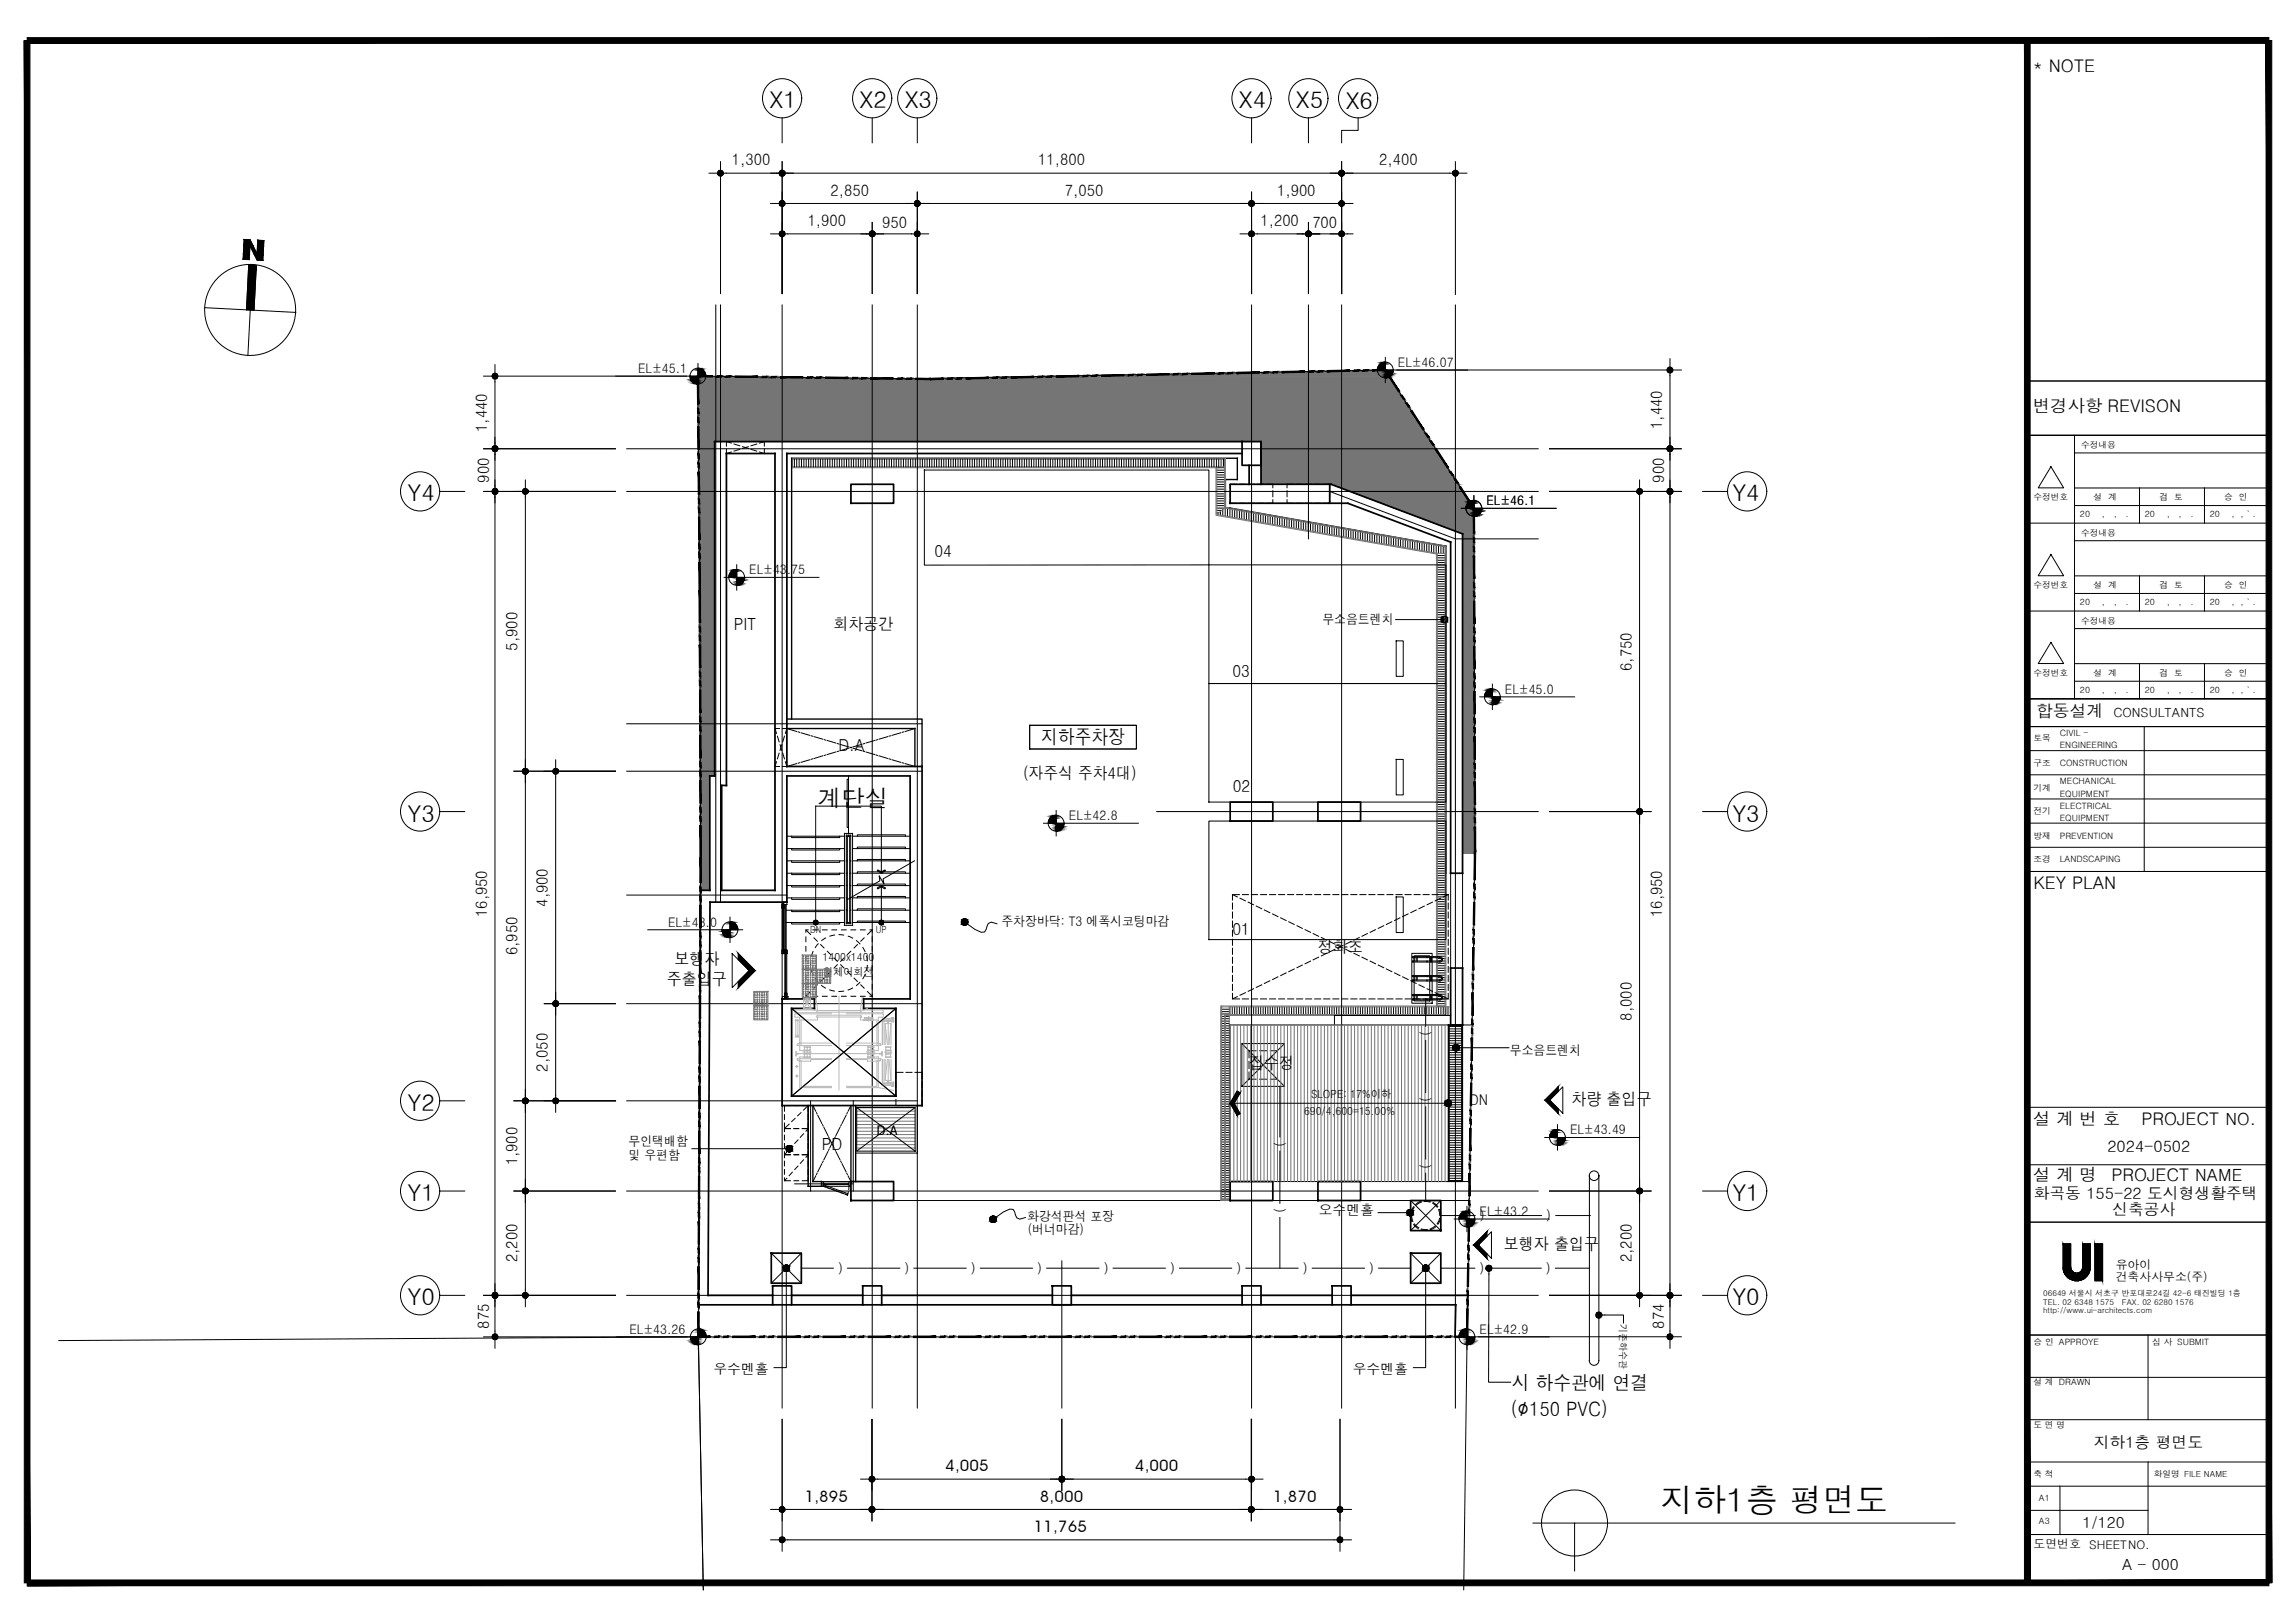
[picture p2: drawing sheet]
<svg xmlns="http://www.w3.org/2000/svg" width="420mm" height="297mm" viewBox="0 0 420 297" stroke-linecap="round" stroke-linejoin="round" font-family="sans-serif">
<defs><g id="words">
<text font-size="6" x="304" y="276.8">지하1층 평면도</text>
<text font-size="4.3" x="149.6" y="147.6">계단실</text>
<g font-size="4.2">
<text x="140.9" y="19.8">X1</text>
<text x="157.4" y="19.8">X2</text>
<text x="165.6" y="19.8">X3</text>
<text x="226.8" y="19.8">X4</text>
<text x="237.2" y="19.8">X5</text>
<text x="246.4" y="19.9">X6</text>
<text x="74.6" y="91.8">Y4</text>
<text x="317.2" y="91.8">Y4</text>
<text x="74.6" y="150.4">Y3</text>
<text x="317.2" y="150.4">Y3</text>
<text x="74.6" y="203.3">Y2</text>
<text x="74.6" y="219.8">Y1</text>
<text x="317.2" y="219.8">Y1</text>
<text x="74.6" y="238.9">Y0</text>
<text x="317.2" y="238.9">Y0</text>
</g>
<g font-size="3.6">
<text x="190.6" y="136.2">지하주차장</text>
<text x="276.8" y="254.4">시 하수관에 연결</text>
<text x="276.6" y="259.1">(∅150 PVC)</text>
</g>
<g font-size="3.2">
<text x="372.2" y="13.1">* NOTE</text>
<text x="372.2" y="75.4">변경사항 REVISON</text>
<text x="372.3" y="162.7">KEY PLAN</text>
<text x="372.2" y="205.9">설 계 번 호</text>
<text x="392" y="205.9">PROJECT NO.</text>
<text x="372.2" y="216.1">설 계 명</text>
<text x="386.5" y="216.1">PROJECT NAME</text>
</g>
<g font-size="3.1">
<text x="171.1" y="102">04</text>
<text x="134.4" y="115.2">PIT</text>
<text x="152.6" y="115.2">회차공간</text>
<text x="225.6" y="124">03</text>
<text x="372.8" y="131.3">합동설계</text>
<text x="225.7" y="144.9">02</text>
<text x="225.6" y="171.1">01</text>
<text x="123.5" y="176.6">보행자</text>
<text x="241.3" y="174.4">정화조</text>
<text x="122.1" y="180.2">주출입구</text>
<text x="228.7" y="195.7">집수정</text>
<text x="287.7" y="202.3">차량 출입구</text>
<text x="150.4" y="210.4">PD</text>
<text x="275.3" y="228.8">보행자 출입구</text>
</g>
<g font-size="3">
<text x="153.5" y="137.4">D.A</text>
<text x="187.3" y="142.6">(자주식 주차4대)</text>
</g>
<g font-size="2.9">
<text x="134" y="30.3">1,300</text>
<text x="152" y="35.8">2,850</text>
<text x="190.1" y="30.3">11,800</text>
<text x="195" y="35.8">7,050</text>
<text x="233.8" y="35.8">1,900</text>
<text x="252.5" y="30.3">2,400</text>
<text x="147.9" y="41.3">1,900</text>
<text x="161.5" y="41.7">950</text>
<text x="230.8" y="41.3">1,200</text>
<text x="240.3" y="41.7">700</text>
<text x="89.2" y="79" transform="rotate(-90 89.2 79)">1,440</text>
<text x="304.3" y="78.5" transform="rotate(-90 304.3 78.5)">1,440</text>
<text x="89.6" y="88.3" transform="rotate(-90 89.6 88.3)">900</text>
<text x="304.7" y="88.3" transform="rotate(-90 304.7 88.3)">900</text>
<text x="94.7" y="119.1" transform="rotate(-90 94.7 119.1)">5,900</text>
<text x="298.7" y="122.8" transform="rotate(-90 298.7 122.8)">6,750</text>
<text x="89.2" y="167.8" transform="rotate(-90 89.2 167.8)">16,950</text>
<text x="100.3" y="166" transform="rotate(-90 100.3 166)">4,900</text>
<text x="304.3" y="167.8" transform="rotate(-90 304.3 167.8)">16,950</text>
<text x="94.7" y="174.8" transform="rotate(-90 94.7 174.8)">6,950</text>
<text x="298.7" y="186.8" transform="rotate(-90 298.7 186.8)">8,000</text>
<text x="100.3" y="196.1" transform="rotate(-90 100.3 196.1)">2,050</text>
<text x="94.7" y="213.3" transform="rotate(-90 94.7 213.3)">1,900</text>
<text x="385.8" y="210.8">2024-0502</text>
<text x="372.3" y="219.4">화곡동 155-22 도시형생활주택</text>
<text x="386.7" y="222.3">신축공사</text>
<text x="94.7" y="231" transform="rotate(-90 94.7 231)">2,200</text>
<text x="298.7" y="231" transform="rotate(-90 298.7 231)">2,200</text>
<text x="89.6" y="243.1" transform="rotate(-90 89.6 243.1)">875</text>
<text x="304.7" y="243.1" transform="rotate(-90 304.7 243.1)">874</text>
<text x="173.1" y="269.3">4,005</text>
<text x="207.8" y="269.3">4,000</text>
<text x="383.3" y="265">지하1층 평면도</text>
<text x="147.3" y="274.8">1,895</text>
<text x="190.4" y="274.8">8,000</text>
<text x="233.1" y="274.8">1,870</text>
<text x="189.3" y="280.4">11,765</text>
</g>
<g font-size="2.8">
<text x="381.3" y="279.7">1/120</text>
<text x="388.5" y="287.3">A - 000</text>
</g>
<text font-size="2.7" x="269" y="202.1">DN</text>
<g font-size="2.5">
<text x="241.4" y="222.4">오수멘홀</text>
<text x="130.6" y="251.4">우수멘홀</text>
<text x="247.6" y="251.4">우수멘홀</text>
</g>
<g font-size="2.4">
<text x="116.8" y="68.3">EL±45.1</text>
<text x="255.9" y="67.1">EL±46.07</text>
<text x="272.1" y="92.5">EL±46.1</text>
<text x="137.2" y="105.1">EL±43.75</text>
<text x="242.1" y="114.2">무소음트렌치</text>
<text x="275.5" y="126.9">EL±45.0</text>
<text x="195.7" y="150.1">EL±42.8</text>
<text x="122.3" y="169.6">EL±43.0</text>
<text x="183.3" y="169.6">주차장바닥: T3 에폭시코팅마감</text>
<text x="260.1" y="188.7" transform="rotate(90 260.1 188.7)">)</text>
<text x="276.4" y="193.1">무소음트렌치</text>
<text x="260.1" y="200.8" transform="rotate(90 260.1 200.8)">)</text>
<text x="115.1" y="209.8">무인택배함</text>
<text x="160.5" y="207.7">D.A</text>
<text x="233.4" y="208.9" transform="rotate(90 233.4 208.9)">)</text>
<text x="287.4" y="207.6">EL±43.49</text>
<text x="115.1" y="212.2">및 우편함</text>
<text x="260.1" y="213" transform="rotate(90 260.1 213)">)</text>
<text x="233.4" y="221.1" transform="rotate(90 233.4 221.1)">)</text>
<text x="188.1" y="223.5">화강석판석 포장</text>
<text x="188.2" y="225.9">(버너마감)</text>
<text x="270.9" y="222.5">EL±43.2</text>
<text x="270.9" y="223.3">)</text>
<text x="283.1" y="223.3">)</text>
<text x="153.4" y="233">)</text>
<text x="165.6" y="233">)</text>
<text x="177.7" y="233">)</text>
<text x="189.9" y="233">)</text>
<text x="202.1" y="233">)</text>
<text x="214.2" y="233">)</text>
<text x="226.4" y="233">)</text>
<text x="238.5" y="233">)</text>
<text x="250.7" y="233">)</text>
<text x="270.9" y="233">)</text>
<text x="283" y="233">)</text>
<text x="115.3" y="244.1">EL±43.26</text>
<text x="270.9" y="244.1">EL±42.9</text>
</g>
<text font-size="2.3" x="386.9" y="131.3">CONSULTANTS</text>
<g font-size="2.2">
<text x="387.3" y="232.3">유아이</text>
<text x="387.3" y="234.4">건축사사무소(주)</text>
<text x="372.3" y="283.2">도면번호 SHEETNO.</text>
</g>
<g font-size="2.1">
<text x="150.6" y="175.8">1400x1400</text>
<text x="150.7" y="178.7">휠체어회전</text>
<text x="240" y="200.9">SLOPE: 17%이하</text>
<text x="238.7" y="204.1">690/4,600=15.00%</text>
</g>
<g font-size="1.8">
<text x="148.3" y="170.8">DN</text>
<text x="160.3" y="170.8">UP</text>
<text x="296.5" y="242.4" transform="rotate(90 296.5 242.4)">기존하수관</text>
</g>
<g font-size="1.6">
<text x="381" y="82">수정내용</text>
<text x="372.3" y="91.6">수정번호</text>
<text x="380.8" y="94.6">20</text>
<text x="383.3" y="91.6">설 계</text>
<text x="384.8" y="94.6">,</text>
<text x="387" y="94.6">,</text>
<text x="389.2" y="94.6">.</text>
<text x="392.7" y="94.6">20</text>
<text x="395.4" y="91.6">검 토</text>
<text x="396.7" y="94.6">,</text>
<text x="398.9" y="94.6">,</text>
<text x="401.1" y="94.6">.</text>
<text x="404.6" y="94.6">20</text>
<text x="407.2" y="91.6">승 인</text>
<text x="408.5" y="94.6">, , ` .</text>
<text x="381" y="98.1">수정내용</text>
<text x="372.3" y="107.7">수정번호</text>
<text x="383.3" y="107.6">설 계</text>
<text x="395.4" y="107.6">검 토</text>
<text x="407.2" y="107.6">승 인</text>
<text x="380.8" y="110.7">20</text>
<text x="384.8" y="110.7">,</text>
<text x="387" y="110.7">,</text>
<text x="389.2" y="110.7">.</text>
<text x="392.7" y="110.7">20</text>
<text x="396.7" y="110.7">,</text>
<text x="398.9" y="110.7">,</text>
<text x="401.1" y="110.7">.</text>
<text x="404.6" y="110.7">20</text>
<text x="408.5" y="110.7">, , ` .</text>
<text x="381" y="114.2">수정내용</text>
<text x="372.3" y="123.7">수정번호</text>
<text x="383.3" y="123.7">설 계</text>
<text x="395.4" y="123.7">검 토</text>
<text x="407.2" y="123.7">승 인</text>
<text x="380.8" y="126.8">20</text>
<text x="384.8" y="126.8">,</text>
<text x="387" y="126.8">,</text>
<text x="389.2" y="126.8">.</text>
<text x="392.7" y="126.8">20</text>
<text x="396.7" y="126.8">,</text>
<text x="398.9" y="126.8">,</text>
<text x="401.1" y="126.8">.</text>
<text x="404.6" y="126.8">20</text>
<text x="408.5" y="126.8">, , ` .</text>
<text x="372.3" y="135.7">토목</text>
<text x="377.1" y="136.9">ENGINEERING</text>
<text x="377.1" y="134.7">CIVIL -</text>
<text x="372.3" y="140.2">구조</text>
<text x="377.1" y="140.2">CONSTRUCTION</text>
<text x="377.1" y="143.5">MECHANICAL</text>
<text x="372.3" y="149">전기</text>
<text x="372.3" y="144.7">기계</text>
<text x="377.1" y="148">ELECTRICAL</text>
<text x="377.1" y="145.8">EQUIPMENT</text>
<text x="372.3" y="153.6">방재</text>
<text x="377.1" y="150.2">EQUIPMENT</text>
<text x="377.1" y="153.6">PREVENTION</text>
<text x="372.3" y="157.8">조경</text>
<text x="377.1" y="157.8">LANDSCAPING</text>
<text x="372.3" y="246.2">승 인 APPROYE</text>
<text x="394" y="246.2">심 사 SUBMIT</text>
<text x="372.3" y="253.5">설 계 DRAWN</text>
<text x="372.3" y="261.3">도 면 명</text>
<text x="372.3" y="270.3">축 척</text>
<text x="373.3" y="274.8">A1</text>
<text x="394.3" y="270.3">화일명 FILE NAME</text>
<text x="373.3" y="279">A3</text>
</g>
<g font-size="1.4">
<text x="374.1" y="237.2">06649 서울시 서초구 반포대로24길 42-6 태진빌딩 1층</text>
<text x="374.1" y="238.8">TEL. 02 6348 1575</text>
<text x="388.5" y="238.8">FAX. 02 6280 1576</text>
<text x="374.1" y="240.4">http://www.ui-architects.com</text>
</g>
</g></defs>
<g fill="#757575" stroke="#757575" stroke-width=".18">
<path d="M193.4 68.8l60.2-1.1 .7 1.1z"/>
<path d="M127.8 68.8l39.2 .5h-39.2z"/>
<path d="M230.9 88.6h12.8z"/>
<path d="M267.8 97.7h2.1l.1 58.5z"/>
<path d="M128.1 142h1.8v20.9z"/>
<path d="M193.4 68.8l61.2 .5-.3-.5zM167 69.3l26.4-.5 61.2 .5z"/>
<path d="M127.8 69.3l134.2 11.5-7.4-11.5zM127.8 69.3l134.2 11.5h-134.2z"/>
<path d="M230.9 80.8l36.1 7.8-5-7.8zM230.9 80.8l36.1 7.8h-36.1z"/>
<path d="M243.7 88.6h23.3zM243.7 88.6h23.3z"/>
<path d="M243.7 88.6l26.1 4.4-2.8-4.4zM243.7 88.6l26.1 4.4h-14.4z"/>
<path d="M255.4 93l14.5 4.7-.1-4.7zM255.4 93l14.5 4.7h-2.1z"/>
<path d="M127.8 80.8l3 61.2v-61.2zM127.8 80.8l3 61.2h-2.7z"/>
<path d="M267.8 97.7v58.5h2.2zM267.8 156.2h2.2z"/>
<path d="M128.1 142l.1 20.9h1.7zM128.2 162.9h1.7z"/>
</g>
<!-- layer: A-DIM -->
<g fill="#000" stroke="#000" stroke-width=".18">
<path d="M264.3 113.9h.3zM264.4 112.8h.1zM176.5 169.3h.2zM176.5 168.2h.2zM266.4 192.3h.3zM266.5 191.2h.1zM144.4 210.8h.3zM144.4 209.7h.2zM143.8 232.7h.3zM143.9 231.5h.1zM181.7 223.7h.2zM181.7 222.6h.2z"/>
<path d="M258 222.5h.3zM258.1 221.4h.1zM260.9 232.7h.3zM260.9 231.5h.2z"/>
<path d="M264.3 113.9l.2 .1zM264.4 114h.1z"/>
<path d="M264.4 112.8h.2zM264.3 112.8h.3z"/>
<path d="M264.3 112.8h.3zM264.2 112.8h.4z"/>
<path d="M264.2 112.8l.5 .1zM264.2 112.9h.5z"/>
<path d="M264.2 113.9h.4zM264.2 113.9h.4z"/>
<path d="M264.2 112.9h.5zM264.1 112.9h.6z"/>
<path d="M264.2 113.9h.5zM264.2 113.9h.4z"/>
<path d="M264.1 112.9h.7zM264.1 112.9h.7z"/>
<path d="M264.1 113.9h.6zM264.1 113.9h.6z"/>
<path d="M264.1 112.9l.7 .1zM264.1 112.9l.7 .1z"/>
<path d="M264.1 113.9h.7zM264.1 113.9h.6z"/>
<path d="M264.1 113h.8zM264.1 113h.8z"/>
<path d="M264.1 113.8h.7zM264.1 113.8l.7 .1z"/>
<path d="M264 113h.9zM264 113h.9z"/>
<path d="M264 113.8h.9zM264 113.8h.8z"/>
<path d="M264 113l.9 .1zM264 113l.9 .1z"/>
<path d="M264 113.7h.9zM264 113.7l.9 .1z"/>
<path d="M263.9 113.1h1zM263.9 113.1h1z"/>
<path d="M263.9 113.7h1zM263.9 113.7h1z"/>
<path d="M263.9 113.1l1.1 .1zM263.9 113.1l1.1 .1z"/>
<path d="M263.9 113.7h1zM263.9 113.7h1z"/>
<path d="M263.9 113.2h1.1zM263.9 113.2h1.1z"/>
<path d="M263.9 113.2l1.1 .1zM263.9 113.2l1.1 .1z"/>
<path d="M263.9 113.5l1.1 .1zM263.9 113.5l1.1 .1z"/>
<path d="M263.9 113.6h1.1zM263.9 113.6l1 .1z"/>
<path d="M263.9 113.3h1.1zM263.9 113.3h1.1z"/>
<path d="M263.9 113.3l1.1 .1zM263.9 113.3l1.1 .1z"/>
<path d="M263.9 113.4h1.1zM263.9 113.4h1.1z"/>
<path d="M263.9 113.4l1.1 .1zM263.9 113.4l1.1 .1z"/>
<path d="M263.9 113.5h1.1zM263.9 113.5h1.1z"/>
<path d="M176.5 169.3h.2zM176.5 169.3h.2z"/>
<path d="M176.5 168.2h.2zM176.5 168.2h.2z"/>
<path d="M176.5 168.2h.3zM176.4 168.2h.4z"/>
<path d="M176.4 168.2h.4zM176.4 168.2h.4z"/>
<path d="M176.4 169.3h.4zM176.4 169.3h.3z"/>
<path d="M176.4 168.2h.5zM176.3 168.2h.6z"/>
<path d="M176.4 169.3h.4zM176.4 169.3h.4z"/>
<path d="M176.3 168.2l.6 .1zM176.3 168.2l.6 .1z"/>
<path d="M176.3 169.3h.6zM176.3 169.3h.5z"/>
<path d="M176.3 168.3h.7zM176.2 168.3h.8z"/>
<path d="M176.3 169.2h.6zM176.3 169.2l.6 .1z"/>
<path d="M176.2 168.3h.8zM176.2 168.3h.8z"/>
<path d="M176.2 169.2h.8zM176.2 169.2h.7z"/>
<path d="M176.2 168.3l.9 .1zM176.2 168.3l.9 .1z"/>
<path d="M176.2 169.1h.8zM176.2 169.1l.8 .1z"/>
<path d="M176.1 168.4h1zM176.1 168.4h1z"/>
<path d="M176.1 169.1h1zM176.1 169.1h.9z"/>
<path d="M176.1 168.4l1 .1zM176.1 168.4l1 .1z"/>
<path d="M176.1 169.1h1zM176.1 169.1h1z"/>
<path d="M176.1 168.5h1zM176.1 168.5h1z"/>
<path d="M176.1 169h1zM176.1 169l1 .1z"/>
<path d="M176.1 168.5l1.1 .1zM176.1 168.5l1.1 .1z"/>
<path d="M176.1 169h1zM176.1 169h1z"/>
<path d="M176 168.6h1.2zM176 168.6h1.2z"/>
<path d="M176 168.6l1.2 .1zM176 168.6l1.2 .1z"/>
<path d="M176 168.9h1.2zM176 168.9h1.2z"/>
<path d="M176 168.9h1.2zM176 168.9l1.1 .1z"/>
<path d="M176 168.7h1.2zM176 168.7h1.2z"/>
<path d="M176 168.7l1.2 .1zM176 168.7l1.2 .1z"/>
<path d="M176 168.8h1.2zM176 168.8l1.2 .1z"/>
<path d="M266.4 192.3h.2zM266.5 192.3h.1z"/>
<path d="M266.5 191.2h.2zM266.4 191.2h.3z"/>
<path d="M266.4 191.2h.3zM266.4 191.2h.3z"/>
<path d="M266.4 191.2h.4zM266.3 191.2h.5z"/>
<path d="M266.4 192.3h.3zM266.4 192.3h.3z"/>
<path d="M266.3 191.2l.5 .1zM266.3 191.2l.5 .1z"/>
<path d="M266.3 192.3h.5zM266.3 192.3h.4z"/>
<path d="M266.3 191.3h.6zM266.2 191.3h.7z"/>
<path d="M266.3 192.3h.5zM266.3 192.3h.5z"/>
<path d="M266.2 191.3h.7zM266.2 191.3h.7z"/>
<path d="M266.2 192.2h.7zM266.2 192.2l.6 .1z"/>
<path d="M266.2 191.3l.8 .1zM266.1 191.4h.9z"/>
<path d="M266.2 192.2h.7zM266.2 192.2h.7z"/>
<path d="M266.1 191.4h.9zM266.1 191.4h.9z"/>
<path d="M266.1 192.2h.9zM266.1 192.2h.8z"/>
<path d="M266.1 191.4h.9zM266.1 191.4h.9z"/>
<path d="M266.1 192.1h.9zM266.1 192.1l.9 .1z"/>
<path d="M266.1 191.4l1 .1zM266.1 191.4l1 .1z"/>
<path d="M266.1 192.1h.9zM266.1 192.1h.9z"/>
<path d="M266 191.5h1.1zM266 191.5h1.1z"/>
<path d="M266 192h1.1zM266 192l1 .1z"/>
<path d="M266 191.5l1.1 .1zM266 191.5l1.1 .1z"/>
<path d="M266 192h1.1zM266 192h1.1z"/>
<path d="M266 191.6l1.1 .1zM266 191.6l1.1 .1z"/>
<path d="M266 191.7h1.1zM266 191.7h1.1z"/>
<path d="M266 191.9h1.1zM266 191.9h1.1z"/>
<path d="M266 191.9h1.1zM266 191.9l1.1 .1z"/>
<path d="M266 191.7l1.1 .1zM266 191.7l1.1 .1z"/>
<path d="M266 191.8h1.1zM266 191.8h1.1z"/>
<path d="M266 191.8h1.1zM266 191.8l1.1 .1z"/>
<path d="M144.4 210.8h.2zM144.4 210.8h.2z"/>
<path d="M144.4 209.7h.3zM144.4 209.7h.3z"/>
<path d="M144.4 209.7h.3zM144.3 209.7h.4z"/>
<path d="M144.3 209.7h.5zM144.3 209.7h.5z"/>
<path d="M144.3 210.8h.4zM144.3 210.8h.4z"/>
<path d="M144.3 209.7h.5zM144.2 209.7h.6z"/>
<path d="M144.3 210.8h.5zM144.3 210.8h.4z"/>
<path d="M144.2 209.7l.6 .1zM144.2 209.7l.6 .1z"/>
<path d="M144.2 210.7h.6zM144.2 210.7l.6 .1z"/>
<path d="M144.2 209.8h.7zM144.1 209.8h.8z"/>
<path d="M144.2 210.7h.6zM144.2 210.7h.6z"/>
<path d="M144.1 209.8h.8zM144.1 209.8h.8z"/>
<path d="M144.1 210.7h.8zM144.1 210.7h.7z"/>
<path d="M144.1 209.8l.9 .1zM144.1 209.8l.9 .1z"/>
<path d="M144.1 210.6h.8zM144.1 210.6l.8 .1z"/>
<path d="M144.1 209.9h.9zM144 209.9h1z"/>
<path d="M144.1 210.6h.9zM144.1 210.6h.8z"/>
<path d="M144 209.9l1 .1zM144 209.9l1 .1z"/>
<path d="M144 210.6h1zM144 210.6h1z"/>
<path d="M144 210h1.1zM144 210h1.1z"/>
<path d="M144 210.5h1zM144 210.5l1 .1z"/>
<path d="M144 210l1.1 .1zM144 210l1.1 .1z"/>
<path d="M144 210.1h1.1zM144 210.1h1.1z"/>
<path d="M144 210.4h1.1zM144 210.4h1.1z"/>
<path d="M144 210.4h1.1zM144 210.4l1 .1z"/>
<path d="M144 210.1l1.1 .1zM144 210.1l1.1 .1z"/>
<path d="M143.9 210.2h1.2zM143.9 210.2h1.2z"/>
<path d="M143.9 210.3h1.2zM143.9 210.3h1.2z"/>
<path d="M144 210.3h1.1zM144 210.3l1.1 .1z"/>
<path d="M143.9 210.2h1.2zM143.9 210.2l1.2 .1z"/>
<path d="M143.8 232.7h.2zM143.9 232.7h.1z"/>
<path d="M143.9 231.5h.2zM143.8 231.5h.3z"/>
<path d="M143.8 231.5h.3zM143.8 231.5h.3z"/>
<path d="M143.8 231.5l.4 .1zM143.7 231.6h.5z"/>
<path d="M143.8 232.6h.3zM143.8 232.6l.3 .1z"/>
<path d="M143.7 231.6h.5zM143.7 231.6h.5z"/>
<path d="M143.7 232.6h.5zM143.7 232.6h.4z"/>
<path d="M143.7 231.6h.6zM143.6 231.6h.7z"/>
<path d="M143.7 232.6h.5zM143.7 232.6h.5z"/>
<path d="M143.6 231.6l.7 .1zM143.6 231.6l.7 .1z"/>
<path d="M143.6 232.6h.7zM143.6 232.6h.6z"/>
<path d="M143.6 231.7h.8zM143.5 231.7h.9z"/>
<path d="M143.6 232.5h.7zM143.6 232.5l.7 .1z"/>
<path d="M143.5 231.7h.9zM143.5 231.7h.9z"/>
<path d="M143.5 232.5h.9zM143.5 232.5h.8z"/>
<path d="M143.5 231.7l.9 .1zM143.5 231.7l.9 .1z"/>
<path d="M143.5 232.5h.9zM143.5 232.5h.9z"/>
<path d="M143.5 231.8h1zM143.5 231.8h1z"/>
<path d="M143.5 232.4h.9zM143.5 232.4l.9 .1z"/>
<path d="M143.4 231.8l1.1 .1zM143.4 231.8l1.1 .1z"/>
<path d="M143.4 232.4h1.1zM143.4 232.4h1z"/>
<path d="M143.4 231.9l1.1 .1zM143.4 231.9l1.1 .1z"/>
<path d="M143.4 232.3h1.1zM143.4 232.3l1.1 .1z"/>
<path d="M143.4 232h1.1zM143.4 232h1.1z"/>
<path d="M143.4 232.3h1.1zM143.4 232.3h1.1z"/>
<path d="M143.4 232l1.1 .1zM143.4 232l1.1 .1z"/>
<path d="M143.4 232.1h1.1zM143.4 232.1h1.1z"/>
<path d="M143.4 232.1l1.1 .1zM143.4 232.1l1.1 .1z"/>
<path d="M143.4 232.2h1.1zM143.4 232.2h1.1z"/>
<path d="M143.4 232.2h1.1zM143.4 232.2l1.1 .1z"/>
<path d="M181.7 223.7h.2zM181.7 223.7h.2z"/>
<path d="M181.7 222.6h.2zM181.7 222.6h.2z"/>
<path d="M181.7 222.6h.3zM181.6 222.6h.4z"/>
<path d="M181.6 222.6h.5zM181.6 222.6h.5z"/>
<path d="M181.6 223.7h.4zM181.6 223.7h.3z"/>
<path d="M181.6 222.6l.5 .1zM181.5 222.7h.6z"/>
<path d="M181.6 223.7h.5zM181.6 223.7h.4z"/>
<path d="M181.5 222.7h.7zM181.5 222.7h.7z"/>
<path d="M181.5 223.7h.6zM181.5 223.7h.6z"/>
<path d="M181.5 222.7h.7zM181.5 222.7h.7z"/>
<path d="M181.5 223.6h.7zM181.5 223.6l.6 .1z"/>
<path d="M181.4 222.7h.8zM181.4 222.7h.8z"/>
<path d="M181.4 223.6h.8zM181.4 223.6h.8z"/>
<path d="M181.4 222.7l.9 .1zM181.4 222.7l.9 .1z"/>
<path d="M181.4 223.5h.8zM181.4 223.5l.8 .1z"/>
<path d="M181.4 222.8h.9zM181.4 222.8h.9z"/>
<path d="M181.4 223.5h.9zM181.4 223.5h.8z"/>
<path d="M181.3 222.8l1 .1zM181.3 222.8l1 .1z"/>
<path d="M181.3 223.5h1zM181.3 223.5h1z"/>
<path d="M181.3 222.9h1.1zM181.3 222.9h1.1z"/>
<path d="M181.3 223.4h1zM181.3 223.4l1 .1z"/>
<path d="M181.3 222.9l1.1 .1zM181.3 222.9l1.1 .1z"/>
<path d="M181.3 223.4h1.1zM181.3 223.4h1z"/>
<path d="M181.3 223h1.1zM181.3 223h1.1z"/>
<path d="M181.3 223.3h1.1zM181.3 223.3l1.1 .1z"/>
<path d="M181.3 223l1.1 .1zM181.3 223l1.1 .1z"/>
<path d="M181.3 223.1h1.1zM181.3 223.1h1.1z"/>
<path d="M181.3 223.1l1.1 .1zM181.3 223.1l1.1 .1z"/>
<path d="M181.3 223.2l1.1 .1zM181.3 223.2l1.1 .1z"/>
<path d="M181.3 223.3h1.1zM181.3 223.3h1.1z"/>
<path d="M258 222.5h.2zM258.1 222.5h.1z"/>
<path d="M258.1 221.4h.2zM258 221.4h.3z"/>
<path d="M258 221.4h.4zM258 221.4h.4z"/>
<path d="M258 221.4h.4zM257.9 221.4h.5z"/>
<path d="M258 222.5h.4zM258 222.5h.3z"/>
<path d="M257.9 221.4l.5 .1zM257.9 221.5h.5z"/>
<path d="M257.9 222.5h.5zM257.9 222.5h.5z"/>
<path d="M257.9 221.5h.6zM257.8 221.5h.7z"/>
<path d="M257.9 222.4h.5zM257.9 222.4l.5 .1z"/>
<path d="M257.8 221.5h.8zM257.8 221.5h.8z"/>
<path d="M257.8 222.4h.7zM257.8 222.4h.6z"/>
<path d="M257.8 221.5l.8 .1zM257.8 221.5l.8 .1z"/>
<path d="M257.8 222.4h.8zM257.8 222.4h.7z"/>
<path d="M257.7 221.6h.9zM257.7 221.6h.9z"/>
<path d="M257.7 222.3h.9zM257.7 222.3l.9 .1z"/>
<path d="M257.7 221.6h1zM257.7 221.6h1z"/>
<path d="M257.7 222.3h.9zM257.7 222.3h.9z"/>
<path d="M257.7 221.6l1 .1zM257.7 221.6l1 .1z"/>
<path d="M257.7 222.3h1zM257.7 222.3h.9z"/>
<path d="M257.7 221.7h1zM257.7 221.7h1z"/>
<path d="M257.7 222.2h1zM257.7 222.2l1 .1z"/>
<path d="M257.6 221.7l1.1 .1zM257.6 221.7l1.1 .1z"/>
<path d="M257.6 222.2h1.1zM257.6 222.2h1.1z"/>
<path d="M257.6 221.8h1.1zM257.6 221.8h1.1z"/>
<path d="M257.6 222.1h1.1zM257.6 222.1l1.1 .1z"/>
<path d="M257.6 221.8l1.1 .1zM257.6 221.8l1.1 .1z"/>
<path d="M257.6 221.9h1.1zM257.6 221.9h1.1z"/>
<path d="M257.6 221.9l1.1 .1zM257.6 221.9l1.1 .1z"/>
<path d="M257.6 222l1.1 .1zM257.6 222l1.1 .1z"/>
<path d="M257.6 222.1h1.1zM257.6 222.1h1.1z"/>
<path d="M260.9 232.7h.2zM260.9 232.7h.2z"/>
<path d="M260.9 231.5h.3zM260.9 231.5h.3z"/>
<path d="M260.9 231.5h.3zM260.8 231.5h.4z"/>
<path d="M260.8 231.5l.5 .1zM260.8 231.6h.5z"/>
<path d="M260.8 232.6h.4zM260.8 232.6l.4 .1z"/>
<path d="M260.8 231.6h.5zM260.8 231.6h.5z"/>
<path d="M260.8 232.6h.5zM260.8 232.6h.4z"/>
<path d="M260.7 231.6h.6zM260.7 231.6h.6z"/>
<path d="M260.7 232.6h.6zM260.7 232.6h.6z"/>
<path d="M260.7 231.6l.7 .1zM260.6 231.7h.8z"/>
<path d="M260.7 232.6h.6zM260.7 232.6h.6z"/>
<path d="M260.6 231.7h.8zM260.6 231.7h.8z"/>
<path d="M260.6 232.5h.8zM260.6 232.5l.7 .1z"/>
<path d="M260.6 231.7h.9zM260.6 231.7h.9z"/>
<path d="M260.6 232.5h.8zM260.6 232.5h.8z"/>
<path d="M260.6 231.7l.9 .1zM260.6 231.7l.9 .1z"/>
<path d="M260.6 232.5h.9zM260.6 232.5h.8z"/>
<path d="M260.5 231.8h1zM260.5 231.8h1z"/>
<path d="M260.5 232.4h1zM260.5 232.4l1 .1z"/>
<path d="M260.5 231.8l1.1 .1zM260.5 231.8l1.1 .1z"/>
<path d="M260.5 232.4h1zM260.5 232.4h1z"/>
<path d="M260.5 231.9l1.1 .1zM260.5 231.9l1.1 .1z"/>
<path d="M260.5 232h1.1zM260.5 232h1.1z"/>
<path d="M260.5 232.3h1.1zM260.5 232.3h1.1z"/>
<path d="M260.5 232.3h1.1zM260.5 232.3l1 .1z"/>
<path d="M260.5 232l1.1 .1zM260.5 232l1.1 .1z"/>
<path d="M260.4 232.1h1.2zM260.4 232.1h1.2z"/>
<path d="M260.4 232.2h1.2zM260.4 232.2h1.2z"/>
<path d="M260.5 232.2h1.1zM260.5 232.2l1.1 .1z"/>
<path d="M260.4 232.1h1.2zM260.4 232.1l1.2 .1z"/>
</g>
<!-- layer: WID -->
<g fill="none" stroke="#000" stroke-width=".18">
<path d="M129.8 31.7h138.7M131.9 29.6v24.1M141.1 37.2h106.6M143.2 29.6v24.1M167.9 35.2v18.5M229.1 35.2v18.5M245.6 29.6v24.1M266.4 29.6v24.3M141.1 42.8h28.9M159.7 40.7v13M227 42.8h20.7M239.5 40.7v13"/>
<path d="M88.5 68.8h37.2M90.6 66.7v180M255.7 67.7h52.1M305.7 65.6v181.1M88.5 89.9h24.2M88.5 82.1h24.2M96.2 87.8v151.3M283.7 89.9h24.1M283.7 82.1h24.1M300.2 87.8v151.3M101.7 139.1v64.5M94.1 141.1h18.6"/>
<path d="M283.7 148.5h18.6M99.7 183.7h13M94.1 201.5h18.6M94.1 218h18.6M150.5 216.2h.2v.3h.2l-.2 .6h-.2zM150.7 216.2h4.7M150.8 216.9l4.4 1.6v.2l-4.5-1.6zM150.9 216.5h4.4M150.9 216.8h4.4M151.1 217.2l-.4-.1h4.7v.6M151.5 217.4l.4 .1M152.3 217.7l.4 .1"/>
<path d="M153.1 218l.5 .1M154 218.3l.4 .1M154.8 218.6l.4 .1M155.3 218.1l-.1 .6M155.4 216.2h.3v.9h-.3v-.3h-.1zM283.7 218h18.6M88.5 237.1h24.2M283.7 237.1h24.1M88.5 244.7h37.3M143.2 259.8v24.1M159.6 259.8v18.5M194.4 259.8v13"/>
<path d="M229.1 259.8v18.5M229.1 259.8v13M245.3 259.8v24.1M270.7 244.7h37.1M141.1 276.3h106.3M157.6 270.7h73.6M141.1 281.8h106.3"/>
</g>
<g fill="#000" stroke="#000" stroke-width=".18">
<path d="M131.4 31.5l.5 .2h-.5zM142.7 31.5l.5 .2h-.5zM142.7 37l.5 .2h-.5zM143.2 31.7h.5v.2zM167.4 37l.5 .2h-.5zM167.9 37.2h.5v.3zM228.6 37l.5 .2h-.5zM229.1 37.2h.5v.3zM245.1 31.5l.5 .2h-.5zM245.6 31.7h.5v.2zM245.6 37.2h.5v.3zM266.4 31.7h.6l-.1 .2z"/>
<path d="M142.7 42.6l.5 .2h-.5zM159.2 42.6l.5 .2h-.5zM159.7 42.8h.5v.2zM167.9 42.8h.5v.2zM228.6 42.6l.5 .2h-.5zM239.5 42.8h.6l-.1 .2zM245.1 42.6l.5 .2h-.5zM90.6 68.3l.2 .1-.2 .4zM305.7 67.2h.2l-.2 .5zM90.6 82.1v.5h-.2zM90.6 89.9v.6l-.2-.1zM90.6 89.4l.2 .1-.2 .4z"/>
<path d="M90.6 81.6h.2l-.2 .5zM96.2 89.4l.2 .1-.2 .4zM300.2 89.4l.2 .1-.2 .4zM305.7 82.1v.5h-.2zM305.7 89.9v.6l-.2-.1zM305.7 89.4l.2 .1-.2 .4zM305.7 81.6h.2l-.2 .5zM96.2 141.1v.6l-.2-.1zM96.2 140.6l.2 .1-.2 .4zM101.7 140.6l.2 .1-.2 .4zM300.2 148.5v.5h-.2zM300.2 148h.2l-.2 .5z"/>
<path d="M101.7 183.7v.5h-.2zM101.7 183.2h.2l-.2 .5zM96.2 201.5v.5h-.2zM96.2 218v.5l-.2-.1zM96.2 201h.2l-.2 .5zM96.2 217.5h.2l-.2 .5zM101.7 201.5v.5h-.2zM300.2 218v.5l-.2-.1zM300.2 217.5h.2l-.2 .5zM90.6 237.1v.5h-.2zM90.6 236.5l.2 .1-.2 .5zM96.2 237.1v.5h-.2z"/>
<path d="M300.2 237.1v.5h-.2zM305.7 237.1v.5h-.2zM305.7 236.5l.2 .1-.2 .5zM90.6 244.7v.5l-.2-.1zM305.7 244.7v.5l-.2-.1zM142.7 276.1l.5 .2h-.5zM159.2 276.1l.4 .2h-.5zM159.2 270.5l.4 .2h-.5zM159.6 276.3h.6l-.1 .2zM193.9 270.5l.5 .2h-.5zM194.4 270.7h.5v.2zM228.6 276.1l.5 .2h-.5z"/>
<path d="M229.1 276.3h.5v.2zM229.1 270.7h.5v.2zM245.3 276.3h.5v.2zM142.7 281.6l.5 .2h-.5zM245.3 281.8h.5v.2z"/>
<path d="M131.4 31.7v.2l.5-.2zM131.4 31.9l.5-.2-.4 .4zM131.5 32.1l.2 .1 .2-.5z"/>
<path d="M131.9 31.7l-.2 .5h.2zM131.9 31.7l.2 .5h-.2zM131.9 31.7l.2 .5 .2-.1z"/>
<path d="M131.7 31.2l.2 .5v-.5zM131.5 31.3l.2-.1 .2 .5zM131.5 31.3l-.1 .2 .5 .2z"/>
<path d="M131.9 31.7l.4 .4 .1-.2zM131.9 31.7h.5v.2zM131.9 31.7h.5v-.2z"/>
<path d="M132.3 31.3l-.4 .4 .5-.2zM132.1 31.2l.2 .1-.4 .4zM131.9 31.2v.5l.2-.5z"/>
<path d="M142.7 31.7v.2l.5-.2zM142.7 31.9l.5-.2-.4 .4zM142.8 32.1l.2 .1 .2-.5z"/>
<path d="M142.7 37.2v.3l.5-.3zM142.7 37.5l.5-.3-.4 .4zM142.8 37.6l.2 .1 .2-.5z"/>
<path d="M142.7 31.9l.1 .2 .4-.4zM142.8 32.1l.4-.4-.2 .5zM143.2 31.7l-.2 .5h.2z"/>
<path d="M142.8 31.3l-.1 .2 .5 .2zM142.7 31.5l.5 .2h-.5zM142.7 31.7v.2l.5-.2z"/>
<path d="M143.2 31.7l-.2 .5h.2zM143.2 31.7l.2 .5h-.2zM143.2 31.7l.2 .5 .2-.1z"/>
<path d="M143.2 37.2l-.2 .5 .2 .1zM143.2 37.2l.2 .5-.2 .1zM143.2 37.2l.2 .5 .2-.1z"/>
<path d="M143 31.2l.2 .5v-.5zM142.8 31.3l.2-.1 .2 .5zM142.8 31.3l-.1 .2 .5 .2z"/>
<path d="M143 36.8l.2 .4v-.5zM142.8 36.9l.2-.1 .2 .4zM142.8 36.9l-.1 .1 .5 .2z"/>
<path d="M143.2 31.7v.5h.2zM143.2 31.7l.4 .4-.2 .1zM143.2 31.7l.4 .4 .1-.2z"/>
<path d="M143.2 31.2v.5l.2-.5zM143 31.2h.2v.5zM142.8 31.3l.4 .4-.2-.5z"/>
<path d="M143.2 31.7l.4 .4 .1-.2zM143.2 31.7h.5v.2zM143.2 31.7h.5v-.2z"/>
<path d="M143.2 37.2l.4 .4 .1-.1zM143.2 37.2h.5v.3zM143.2 37.2h.5v-.2z"/>
<path d="M143.6 31.3l-.4 .4 .5-.2zM143.4 31.2l.2 .1-.4 .4zM143.2 31.2v.5l.2-.5z"/>
<path d="M143.6 36.9l-.4 .3 .5-.2zM143.4 36.8l.2 .1-.4 .3zM143.2 36.7v.5l.2-.4z"/>
<path d="M143.2 31.7h.5v-.2zM143.2 31.7l.4-.4 .1 .2zM143.4 31.2l-.2 .5 .4-.4z"/>
<path d="M167.4 37.2v.3l.5-.3zM167.4 37.5l.5-.3-.3 .4zM167.6 37.6l.1 .1 .2-.5z"/>
<path d="M167.4 37.5l.2 .1 .3-.4zM167.6 37.6l.3-.4-.2 .5zM167.9 37.2l-.2 .5 .2 .1z"/>
<path d="M167.6 36.9l-.2 .1 .5 .2zM167.4 37l.5 .2h-.5zM167.4 37.2v.3l.5-.3z"/>
<path d="M167.9 37.2l-.2 .5 .2 .1zM167.9 37.2l.2 .5-.2 .1zM167.9 37.2l.2 .5 .2-.1z"/>
<path d="M167.7 36.8l.2 .4v-.5zM167.6 36.9l.1-.1 .2 .4zM167.6 36.9l-.2 .1 .5 .2z"/>
<path d="M167.9 37.2v.6l.2-.1zM167.9 37.2l.4 .4-.2 .1zM167.9 37.2l.4 .4 .1-.1z"/>
<path d="M167.9 36.7v.5l.2-.4zM167.7 36.8l.2-.1v.5zM167.6 36.9l.3 .3-.2-.4z"/>
<path d="M167.9 37.2l.4 .4 .1-.1zM167.9 37.2h.5v.3zM167.9 37.2h.5v-.2z"/>
<path d="M168.3 36.9l-.4 .3 .5-.2zM168.1 36.8l.2 .1-.4 .3zM167.9 36.7v.5l.2-.4z"/>
<path d="M167.9 37.2h.5v-.2zM167.9 37.2l.4-.3 .1 .1zM168.1 36.8l-.2 .4 .4-.3z"/>
<path d="M228.6 37.2v.3l.5-.3zM228.6 37.5l.5-.3-.4 .4zM228.7 37.6l.2 .1 .2-.5z"/>
<path d="M228.6 37.5l.1 .1 .4-.4zM228.7 37.6l.4-.4-.2 .5zM229.1 37.2l-.2 .5 .2 .1z"/>
<path d="M228.7 36.9l-.1 .1 .5 .2zM228.6 37l.5 .2h-.5zM228.6 37.2v.3l.5-.3z"/>
<path d="M229.1 37.2l-.2 .5 .2 .1zM229.1 37.2l.2 .5-.2 .1zM229.1 37.2l.2 .5 .2-.1z"/>
<path d="M229.1 37.2v.6l.2-.1zM229.1 37.2l.4 .4-.2 .1zM229.1 37.2l.4 .4 .1-.1z"/>
<path d="M228.9 36.8l.2 .4v-.5zM228.7 36.9l.2-.1 .2 .4zM228.7 36.9l-.1 .1 .5 .2z"/>
<path d="M229.1 36.7v.5l.2-.4zM228.9 36.8l.2-.1v.5zM228.7 36.9l.4 .3-.2-.4z"/>
<path d="M229.1 37.2l.4 .4 .1-.1zM229.1 37.2h.5v.3zM229.1 37.2h.5v-.2z"/>
<path d="M229.5 36.9l-.4 .3 .5-.2zM229.3 36.8l.2 .1-.4 .3zM229.1 36.7v.5l.2-.4z"/>
<path d="M229.1 37.2h.5v-.2zM229.1 37.2l.4-.3 .1 .1zM229.3 36.8l-.2 .4 .4-.3z"/>
<path d="M245.1 31.7v.2l.5-.2zM245.1 31.9l.5-.2-.3 .4zM245.6 31.7l-.3 .4 .1 .1z"/>
<path d="M245.1 31.9l.2 .2 .3-.4zM245.3 32.1l.3-.4-.2 .5zM245.6 31.7l-.2 .5h.2z"/>
<path d="M245.1 37.5l.2 .1 .3-.4zM245.3 37.6l.3-.4-.2 .5zM245.6 37.2l-.2 .5 .2 .1z"/>
<path d="M245.3 31.3l-.2 .2 .5 .2zM245.1 31.5l.5 .2h-.5zM245.1 31.7v.2l.5-.2z"/>
<path d="M245.3 36.9l-.2 .1 .5 .2zM245.1 37l.5 .2h-.5zM245.1 37.2v.3l.5-.3z"/>
<path d="M245.6 31.7l-.2 .5h.2zM245.6 31.7l.2 .5h-.2zM245.6 31.7l.2 .5 .2-.1z"/>
<path d="M245.6 31.7v.5h.2zM245.6 31.7l.4 .4-.2 .1zM245.6 31.7l.4 .4 .1-.2z"/>
<path d="M245.4 31.2l.2 .5v-.5zM245.3 31.3l.1-.1 .2 .5zM245.3 31.3l-.2 .2 .5 .2z"/>
<path d="M245.6 37.2v.6l.2-.1zM245.6 37.2l.4 .4-.2 .1zM245.6 37.2l.4 .4 .1-.1z"/>
<path d="M245.6 31.2v.5l.2-.5zM245.4 31.2h.2v.5zM245.3 31.3l.3 .4-.2-.5z"/>
<path d="M245.6 36.7v.5l.2-.4zM245.4 36.8l.2-.1v.5zM245.3 36.9l.3 .3-.2-.4z"/>
<path d="M245.6 31.7l.4 .4 .1-.2zM245.6 31.7h.5v.2zM245.6 31.7h.5v-.2z"/>
<path d="M246 31.3l-.4 .4 .5-.2zM245.8 31.2l.2 .1-.4 .4zM245.6 31.2v.5l.2-.5z"/>
<path d="M245.6 31.7h.5v-.2zM245.6 31.7l.4-.4 .1 .2zM245.8 31.2l-.2 .5 .4-.4z"/>
<path d="M245.6 37.2h.5v-.2zM245.6 37.2l.4-.3 .1 .1zM245.8 36.8l-.2 .4 .4-.3z"/>
<path d="M266 31.9l.1 .2 .3-.4zM266.4 31.7l-.1 .5-.2-.1zM266.4 31.7l-.1 .5h.1z"/>
<path d="M266.1 31.3l-.1 .2 .4 .2zM266 31.5l.4 .2h-.5zM265.9 31.7l.1 .2 .4-.2z"/>
<path d="M266.4 31.7v.5h.3zM266.4 31.7l.4 .4-.1 .1zM266.4 31.7l.4 .4 .1-.2z"/>
<path d="M266.4 31.2v.5l.3-.5zM266.3 31.2h.1v.5zM266.1 31.3l.3 .4-.1-.5z"/>
<path d="M266.4 31.7h.6l-.1-.2zM266.4 31.7l.4-.4 .1 .2zM266.7 31.2l-.3 .5 .4-.4z"/>
<path d="M142.7 42.8v.2l.5-.2zM142.7 43l.5-.2-.4 .4zM142.8 43.2l.2 .1 .2-.5z"/>
<path d="M143.2 42.8l-.2 .5h.2zM143.2 42.8l.2 .5h-.2zM143.2 42.8l.2 .5 .2-.1z"/>
<path d="M143 42.3l.2 .5v-.5zM142.8 42.4l.2-.1 .2 .5zM142.8 42.4l-.1 .2 .5 .2z"/>
<path d="M143.2 42.8l.4 .4 .1-.2zM143.2 42.8h.5v.2zM143.2 42.8h.5v-.2z"/>
<path d="M143.6 42.4l-.4 .4 .5-.2zM143.4 42.3l.2 .1-.4 .4zM143.2 42.3v.5l.2-.5z"/>
<path d="M159.2 42.8v.2l.5-.2zM159.2 43l.5-.2-.4 .4zM159.7 42.8l-.4 .4 .2 .1z"/>
<path d="M159.2 43l.1 .2 .4-.4zM159.3 43.2l.4-.4-.2 .5zM159.7 42.8l-.2 .5h.2z"/>
<path d="M159.3 42.4l-.1 .2 .5 .2zM159.2 42.6l.5 .2h-.5zM159.2 42.8v.2l.5-.2z"/>
<path d="M159.7 42.8l-.2 .5h.2zM159.7 42.8l.2 .5h-.2zM159.7 42.8l.2 .5 .1-.1z"/>
<path d="M159.7 42.8v.5h.2zM159.7 42.8l.3 .4-.1 .1zM159.7 42.8l.3 .4 .2-.2z"/>
<path d="M159.5 42.3l.2 .5v-.5zM159.3 42.4l.2-.1 .2 .5zM159.3 42.4l-.1 .2 .5 .2z"/>
<path d="M159.7 42.3v.5l.2-.5zM159.5 42.3h.2v.5zM159.3 42.4l.4 .4-.2-.5z"/>
<path d="M159.7 42.8l.3 .4 .2-.2zM159.7 42.8h.5v.2zM159.7 42.8h.5v-.2z"/>
<path d="M160 42.4l-.3 .4 .5-.2zM159.9 42.3l.1 .1-.3 .4zM159.7 42.3v.5l.2-.5z"/>
<path d="M159.7 42.8h.5v-.2zM160 42.4l.2 .2-.5 .2zM159.9 42.3l-.2 .5 .3-.4z"/>
<path d="M167.4 43l.2 .2 .3-.4zM167.6 43.2l.3-.4-.2 .5zM167.9 42.8l-.2 .5h.2z"/>
<path d="M167.6 42.4l-.2 .2 .5 .2zM167.4 42.6l.5 .2h-.5zM167.4 42.8v.2l.5-.2z"/>
<path d="M167.9 42.8v.5h.2zM167.9 42.8l.4 .4-.2 .1zM167.9 42.8l.4 .4 .1-.2z"/>
<path d="M167.9 42.3v.5l.2-.5zM167.7 42.3h.2v.5zM167.6 42.4l.3 .4-.2-.5z"/>
<path d="M167.9 42.8h.5v-.2zM168.3 42.4l.1 .2-.5 .2zM168.1 42.3l-.2 .5 .4-.4z"/>
<path d="M228.6 42.8v.2l.5-.2zM228.6 43l.5-.2-.4 .4zM228.7 43.2l.2 .1 .2-.5z"/>
<path d="M229.1 42.8l-.2 .5h.2zM229.1 42.8l.2 .5h-.2zM229.1 42.8l.2 .5 .2-.1z"/>
<path d="M228.9 42.3l.2 .5v-.5zM228.7 42.4l.2-.1 .2 .5zM228.7 42.4l-.1 .2 .5 .2z"/>
<path d="M229.1 42.8l.4 .4 .1-.2zM229.1 42.8h.5v.2zM229.1 42.8h.5v-.2z"/>
<path d="M229.5 42.4l-.4 .4 .5-.2zM229.3 42.3l.2 .1-.4 .4zM229.1 42.3v.5l.2-.5z"/>
<path d="M239.1 43l.1 .2 .3-.4zM239.2 43.2l.3-.4-.1 .5zM239.5 42.8l-.1 .5h.1z"/>
<path d="M239.1 43l.1 .2 .3-.4zM239.2 43.2l.3-.4-.1 .5zM239.5 42.8l-.1 .5h.1z"/>
<path d="M239.2 42.4l-.1 .2 .4 .2zM239.1 42.6l.4 .2h-.5zM239 42.8l.1 .2 .4-.2z"/>
<path d="M239.2 42.4l-.1 .2 .4 .2zM239.1 42.6l.4 .2h-.5zM239 42.8l.1 .2 .4-.2z"/>
<path d="M239.5 42.8v.5h.2zM239.5 42.8l.4 .4-.2 .1zM239.5 42.8l.4 .4 .1-.2z"/>
<path d="M239.5 42.8v.5h.2zM239.5 42.8l.4 .4-.2 .1zM239.5 42.8l.4 .4 .1-.2z"/>
<path d="M239.5 42.3v.5l.2-.5zM239.4 42.3h.1v.5zM239.2 42.4l.3 .4-.1-.5z"/>
<path d="M239.5 42.3v.5l.2-.5zM239.4 42.3h.1v.5zM239.2 42.4l.3 .4-.1-.5z"/>
<path d="M239.5 42.8h.6l-.1-.2zM239.9 42.4l.1 .2-.5 .2zM239.7 42.3l-.2 .5 .4-.4z"/>
<path d="M239.5 42.8h.6l-.1-.2zM239.9 42.4l.1 .2-.5 .2zM239.7 42.3l-.2 .5 .4-.4z"/>
<path d="M245.1 42.8v.2l.5-.2zM245.1 43l.5-.2-.3 .4zM245.6 42.8l-.3 .4 .1 .1z"/>
<path d="M245.6 42.8l-.2 .5h.2zM245.6 42.8l.2 .5h-.2zM245.6 42.8l.2 .5 .2-.1z"/>
<path d="M245.4 42.3l.2 .5v-.5zM245.3 42.4l.1-.1 .2 .5zM245.3 42.4l-.2 .2 .5 .2z"/>
<path d="M245.6 42.8l.4 .4 .1-.2zM245.6 42.8h.5v.2zM245.6 42.8h.5v-.2z"/>
<path d="M246 42.4l-.4 .4 .5-.2zM245.8 42.3l.2 .1-.4 .4zM245.6 42.3v.5l.2-.5z"/>
<path d="M90.1 68.6v.2h.5zM90.1 68.8h.5l-.5 .2zM90.1 69l.2 .2 .3-.4z"/>
<path d="M90.3 69.2l.1 .1 .2-.5zM90.6 68.8v.5h-.2zM90.6 68.8v.5h.2z"/>
<path d="M90.4 68.4l.2 .4v-.5zM90.3 68.5l.1-.1 .2 .4zM90.3 68.5l-.2 .1 .5 .2z"/>
<path d="M90.6 68.8l.2 .5 .2-.1zM90.6 68.8l.5 .2-.1 .2zM90.6 68.8l.5 .2v-.2z"/>
<path d="M90.6 68.8h.5v-.2zM90.6 68.8l.4-.3 .1 .1zM90.8 68.4l-.2 .4 .4-.3z"/>
<path d="M305.2 67.5v.2h.5zM305.2 67.7h.5l-.5 .2zM305.2 67.9l.2 .2 .3-.4z"/>
<path d="M305.4 68.1l.1 .1 .2-.5zM305.7 67.7v.5h-.2zM305.7 67.7v.5h.2z"/>
<path d="M305.5 67.2l.2 .5v-.5zM305.4 67.4l.1-.2 .2 .5zM305.4 67.4l-.2 .1 .5 .2z"/>
<path d="M305.7 67.7l.2 .5 .2-.1zM305.7 67.7l.5 .2-.1 .2zM305.7 67.7l.5 .2v-.2z"/>
<path d="M305.7 67.7h.5v-.2zM305.7 67.7l.4-.3 .1 .1zM305.9 67.2l-.2 .5 .4-.3z"/>
<path d="M90.1 82.1v.2l.5-.2zM90.1 82.3l.5-.2-.3 .4zM90.6 82.1l-.3 .4 .1 .1z"/>
<path d="M90.1 89.9v.2l.5-.2zM90.1 90.1l.5-.2-.3 .4zM90.6 89.9l-.3 .4 .1 .1z"/>
<path d="M90.1 89.7v.2h.5zM90.1 89.9h.5l-.5 .2zM90.1 90.1l.2 .2 .3-.4z"/>
<path d="M90.1 81.9v.2h.5zM90.1 82.1h.5l-.5 .2zM90.1 82.3l.2 .2 .3-.4z"/>
<path d="M90.3 90.3l.1 .1 .2-.5zM90.6 89.9v.6l-.2-.1zM90.6 89.9v.6l.2-.1z"/>
<path d="M90.3 82.5l.1 .1 .2-.5zM90.6 82.1v.5h-.2zM90.6 82.1v.5h.2z"/>
<path d="M90.3 81.8l.3 .3-.2-.5zM90.3 81.8l.3 .3-.5-.2zM90.1 81.9v.2h.5z"/>
<path d="M90.3 89.6l.3 .3-.2-.4zM90.3 89.6l.3 .3-.5-.2zM90.1 89.7v.2h.5z"/>
<path d="M90.4 89.5l.2 .4v-.5zM90.3 89.6l.1-.1 .2 .4zM90.3 89.6l-.2 .1 .5 .2z"/>
<path d="M90.6 82.1v.5h.2zM90.6 82.1l.4 .4-.2 .1zM90.6 82.1l.4 .4 .1-.2z"/>
<path d="M90.6 89.9v.6l.2-.1zM90.6 89.9l.4 .4-.2 .1zM90.6 89.9l.4 .4 .1-.2z"/>
<path d="M90.4 81.6l.2 .5v-.5zM90.3 81.8l.1-.2 .2 .5zM90.3 81.8l-.2 .1 .5 .2z"/>
<path d="M90.6 89.9l.2 .5 .2-.1zM90.6 89.9l.5 .2-.1 .2zM90.6 89.9l.5 .2v-.2z"/>
<path d="M90.6 82.1l.2 .5 .2-.1zM90.6 82.1l.5 .2-.1 .2zM90.6 82.1l.5 .2v-.2z"/>
<path d="M90.8 81.6l-.2 .5 .4-.3zM90.6 81.6h.2l-.2 .5zM90.4 81.6l.2 .5v-.5z"/>
<path d="M90.8 89.5l-.2 .4 .4-.3zM90.6 89.4l.2 .1-.2 .4zM90.4 89.5l.2 .4v-.5z"/>
<path d="M90.6 82.1l.5 .2v-.2zM90.6 82.1l.5-.2v.2zM90.6 82.1l.5-.2-.1-.1z"/>
<path d="M90.6 89.9l.5 .2v-.2zM90.6 89.9l.5-.2v.2zM90.6 89.9l.5-.2-.1-.1z"/>
<path d="M90.6 89.9h.5v-.2zM90.6 89.9l.4-.3 .1 .1zM90.8 89.5l-.2 .4 .4-.3z"/>
<path d="M90.6 82.1h.5v-.2zM90.6 82.1l.4-.3 .1 .1zM90.8 81.6l-.2 .5 .4-.3z"/>
<path d="M95.7 89.7v.2h.5zM95.7 89.9h.5l-.5 .2zM95.7 90.1l.1 .2 .4-.4z"/>
<path d="M95.8 90.3l.2 .1 .2-.5zM96.2 89.9v.6l-.2-.1zM96.2 89.9v.6l.2-.1z"/>
<path d="M96 89.5l.2 .4v-.5zM95.8 89.6l.2-.1 .2 .4zM95.8 89.6l-.1 .1 .5 .2z"/>
<path d="M96.2 89.9l.2 .5 .1-.1zM96.2 89.9l.5 .2-.2 .2zM96.2 89.9l.5 .2v-.2z"/>
<path d="M96.2 89.9h.5v-.2zM96.5 89.6l.2 .1-.5 .2zM96.4 89.5l-.2 .4 .3-.3z"/>
<path d="M299.7 89.7v.2h.5zM299.7 89.9h.5l-.5 .2zM299.7 90.1l.1 .2 .4-.4z"/>
<path d="M299.8 90.3l.2 .1 .2-.5zM300.2 89.9v.6l-.2-.1zM300.2 89.9v.6l.2-.1z"/>
<path d="M300 89.5l.2 .4v-.5zM299.8 89.6l.2-.1 .2 .4zM299.8 89.6l-.1 .1 .5 .2z"/>
<path d="M300.2 89.9l.2 .5 .1-.1zM300.2 89.9l.5 .2-.2 .2zM300.2 89.9l.5 .2v-.2z"/>
<path d="M300.2 89.9h.5v-.2zM300.2 89.9l.3-.3 .2 .1zM300.4 89.5l-.2 .4 .3-.3z"/>
<path d="M305.2 82.1v.2l.5-.2zM305.2 82.3l.5-.2-.3 .4zM305.4 82.5l.1 .1 .2-.5z"/>
<path d="M305.2 89.9v.2l.5-.2zM305.2 90.1l.5-.2-.3 .4zM305.4 90.3l.1 .1 .2-.5z"/>
<path d="M305.2 89.7v.2h.5zM305.2 89.9h.5l-.5 .2zM305.2 90.1l.2 .2 .3-.4z"/>
<path d="M305.2 81.9v.2h.5zM305.2 82.1h.5l-.5 .2zM305.2 82.3l.2 .2 .3-.4z"/>
<path d="M305.4 90.3l.1 .1 .2-.5zM305.7 89.9v.6l-.2-.1zM305.7 89.9v.6l.2-.1z"/>
<path d="M305.4 82.5l.1 .1 .2-.5zM305.7 82.1v.5h-.2zM305.7 82.1v.5h.2z"/>
<path d="M305.4 81.8l.3 .3-.2-.5zM305.4 81.8l.3 .3-.5-.2zM305.2 81.9v.2h.5z"/>
<path d="M305.4 89.6l.3 .3-.2-.4zM305.4 89.6l.3 .3-.5-.2zM305.2 89.7v.2h.5z"/>
<path d="M305.5 89.5l.2 .4v-.5zM305.4 89.6l.1-.1 .2 .4zM305.4 89.6l-.2 .1 .5 .2z"/>
<path d="M305.7 82.1v.5h.2zM305.7 82.1l.4 .4-.2 .1zM305.7 82.1l.4 .4 .1-.2z"/>
<path d="M305.7 89.9v.6l.2-.1zM305.7 89.9l.4 .4-.2 .1zM305.7 89.9l.4 .4 .1-.2z"/>
<path d="M305.5 81.6l.2 .5v-.5zM305.4 81.8l.1-.2 .2 .5zM305.4 81.8l-.2 .1 .5 .2z"/>
<path d="M305.7 89.9l.2 .5 .2-.1zM305.7 89.9l.5 .2-.1 .2zM305.7 89.9l.5 .2v-.2z"/>
<path d="M305.7 82.1l.2 .5 .2-.1zM305.7 82.1l.5 .2-.1 .2zM305.7 82.1l.5 .2v-.2z"/>
<path d="M305.9 81.6l-.2 .5 .4-.3zM305.7 81.6h.2l-.2 .5zM305.5 81.6l.2 .5v-.5z"/>
<path d="M305.9 89.5l-.2 .4 .4-.3zM305.7 89.4l.2 .1-.2 .4zM305.5 89.5l.2 .4v-.5z"/>
<path d="M305.7 82.1l.5 .2v-.2zM305.7 82.1l.5-.2v.2zM306.1 81.8l-.4 .3 .5-.2z"/>
<path d="M305.7 89.9l.5 .2v-.2zM305.7 89.9l.5-.2v.2zM306.1 89.6l-.4 .3 .5-.2z"/>
<path d="M305.7 89.9h.5v-.2zM306.1 89.6l.1 .1-.5 .2zM305.9 89.5l-.2 .4 .4-.3z"/>
<path d="M305.7 82.1h.5v-.2zM306.1 81.8l.1 .1-.5 .2zM305.9 81.6l-.2 .5 .4-.3z"/>
<path d="M95.7 141.1v.3l.5-.3zM95.7 141.4l.5-.3-.4 .4zM96.2 141.1l-.4 .4 .2 .1z"/>
<path d="M95.7 141v.1h.5zM95.7 141.1h.5l-.5 .3zM95.7 141.4l.1 .1 .4-.4z"/>
<path d="M96.2 141.1l-.4 .4 .2 .1zM96.2 141.1v.6l-.2-.1zM96.2 141.1v.6l.2-.1z"/>
<path d="M95.8 140.8l.4 .3-.2-.4zM95.8 140.8l.4 .3-.5-.1zM95.7 141v.1h.5z"/>
<path d="M96.2 141.1v.6l.2-.1zM96.2 141.1l.3 .4-.1 .1zM96.2 141.1l.3 .4 .2-.1z"/>
<path d="M96 140.7l.2 .4v-.5zM95.8 140.8l.2-.1 .2 .4zM95.8 140.8l-.1 .2 .5 .1z"/>
<path d="M96.2 141.1l.2 .5 .1-.1zM96.2 141.1l.5 .3-.2 .1zM96.2 141.1l.5 .3v-.3z"/>
<path d="M96.4 140.7l-.2 .4 .3-.3zM96.2 140.6l.2 .1-.2 .4zM96 140.7l.2 .4v-.5z"/>
<path d="M96.2 141.1l.5 .3v-.3zM96.2 141.1l.5-.1v.1zM96.2 141.1l.5-.1-.2-.2z"/>
<path d="M96.2 141.1h.5v-.1zM96.2 141.1l.3-.3 .2 .2zM96.4 140.7l-.2 .4 .3-.3z"/>
<path d="M101.3 141l-.1 .1h.5zM101.2 141.1h.5l-.4 .3zM101.3 141.4l.1 .1 .3-.4z"/>
<path d="M101.7 141.1l-.3 .4 .1 .1zM101.7 141.1v.6l-.2-.1zM101.7 141.1v.6l.2-.1z"/>
<path d="M101.5 140.7l.2 .4v-.5zM101.4 140.8l.1-.1 .2 .4zM101.4 140.8l-.1 .2 .4 .1z"/>
<path d="M101.7 141.1l.2 .5 .2-.1zM101.7 141.1l.5 .3-.1 .1zM101.7 141.1l.5 .3 .1-.3z"/>
<path d="M101.7 141.1h.6l-.1-.1zM101.7 141.1l.4-.3 .1 .2zM101.9 140.7l-.2 .4 .4-.3z"/>
<path d="M299.7 148.5v.2l.5-.2zM299.7 148.7l.5-.2-.4 .4zM300.2 148.5l-.4 .4 .2 .1z"/>
<path d="M299.7 148.3v.2h.5zM299.7 148.5h.5l-.5 .2zM299.7 148.7l.1 .2 .4-.4z"/>
<path d="M299.8 148.9l.2 .1 .2-.5zM300.2 148.5v.5h-.2zM300.2 148.5v.5h.2z"/>
<path d="M299.8 148.2l.4 .3-.2-.5zM299.8 148.2l.4 .3-.5-.2zM299.7 148.3v.2h.5z"/>
<path d="M300.2 148.5v.5h.2zM300.2 148.5l.3 .4-.1 .1zM300.2 148.5l.3 .4 .2-.2z"/>
<path d="M300 148l.2 .5v-.5zM299.8 148.2l.2-.2 .2 .5zM299.8 148.2l-.1 .1 .5 .2z"/>
<path d="M300.2 148.5l.2 .5 .1-.1zM300.2 148.5l.5 .2-.2 .2zM300.2 148.5l.5 .2v-.2z"/>
<path d="M300.4 148l-.2 .5 .3-.3zM300.2 148h.2l-.2 .5zM300 148l.2 .5v-.5z"/>
<path d="M300.2 148.5l.5 .2v-.2zM300.2 148.5l.5-.2v.2zM300.2 148.5l.5-.2-.2-.1z"/>
<path d="M300.2 148.5h.5v-.2zM300.2 148.5l.3-.3 .2 .1zM300.4 148l-.2 .5 .3-.3z"/>
<path d="M101.2 183.7l.1 .2 .4-.2zM101.3 183.9l.4-.2-.3 .4zM101.7 183.7l-.3 .4 .1 .1z"/>
<path d="M101.3 183.5l-.1 .2h.5zM101.2 183.7h.5l-.4 .2zM101.3 183.9l.1 .2 .3-.4z"/>
<path d="M101.4 184.1l.1 .1 .2-.5zM101.7 183.7v.5h-.2zM101.7 183.7v.5h.2z"/>
<path d="M101.4 183.3l.3 .4-.2-.5zM101.4 183.3l.3 .4-.4-.2zM101.3 183.5l-.1 .2h.5z"/>
<path d="M101.5 183.2l.2 .5v-.5zM101.4 183.3l.1-.1 .2 .5zM101.4 183.3l-.1 .2 .4 .2z"/>
<path d="M101.7 183.7v.5h.2zM101.7 183.7l.4 .4-.2 .1zM101.7 183.7l.4 .4 .1-.2z"/>
<path d="M101.7 183.7l.2 .5 .2-.1zM101.7 183.7l.5 .2-.1 .2zM101.7 183.7l.5 .2 .1-.2z"/>
<path d="M101.9 183.2l-.2 .5 .4-.4zM101.7 183.2h.2l-.2 .5zM101.5 183.2l.2 .5v-.5z"/>
<path d="M101.7 183.7l.5 .2 .1-.2zM101.7 183.7l.5-.2 .1 .2zM101.7 183.7l.5-.2-.1-.2z"/>
<path d="M101.7 183.7h.6l-.1-.2zM101.7 183.7l.4-.4 .1 .2zM101.9 183.2l-.2 .5 .4-.4z"/>
<path d="M95.7 201.5v.2l.5-.2zM95.7 201.7l.5-.2-.4 .4zM96.2 201.5l-.4 .4 .2 .1z"/>
<path d="M95.7 218v.2l.5-.2zM95.7 218.2l.5-.2-.4 .3zM95.8 218.3l.2 .1 .2-.4z"/>
<path d="M95.7 201.3v.2h.5zM95.7 201.5h.5l-.5 .2zM95.7 201.7l.1 .2 .4-.4z"/>
<path d="M95.7 217.8v.2h.5zM95.7 218h.5l-.5 .2zM95.7 218.2l.1 .1 .4-.3z"/>
<path d="M95.8 201.9l.2 .1 .2-.5zM96.2 201.5v.5h-.2zM96.2 201.5v.5h.2z"/>
<path d="M95.8 218.3l.2 .1 .2-.4zM96.2 218v.5l-.2-.1zM96.2 218v.5l.2-.1z"/>
<path d="M95.8 201.1l.4 .4-.2-.5zM95.8 201.1l.4 .4-.5-.2zM95.7 201.3v.2h.5z"/>
<path d="M95.8 217.6l.4 .4-.2-.5zM95.8 217.6l.4 .4-.5-.2zM95.7 217.8v.2h.5z"/>
<path d="M96.2 201.5v.5h.2zM96.2 201.5l.3 .4-.1 .1zM96.2 201.5l.3 .4 .2-.2z"/>
<path d="M96 201l.2 .5v-.5zM95.8 201.1l.2-.1 .2 .5zM95.8 201.1l-.1 .2 .5 .2z"/>
<path d="M96.2 218v.5l.2-.1zM96.2 218l.3 .3-.1 .1zM96.2 218l.3 .3 .2-.1z"/>
<path d="M96 217.5l.2 .5v-.5zM95.8 217.6l.2-.1 .2 .5zM95.8 217.6l-.1 .2 .5 .2z"/>
<path d="M96.2 201.5l.2 .5 .1-.1zM96.2 201.5l.5 .2-.2 .2zM96.2 201.5l.5 .2v-.2z"/>
<path d="M96.2 218l.2 .4 .1-.1zM96.2 218l.5 .2-.2 .1zM96.2 218l.5 .2v-.2z"/>
<path d="M96.4 201l-.2 .5 .3-.4zM96.2 201h.2l-.2 .5zM96 201l.2 .5v-.5z"/>
<path d="M96.4 217.5l-.2 .5 .3-.4zM96.2 217.5h.2l-.2 .5zM96 217.5l.2 .5v-.5z"/>
<path d="M96.2 201.5l.5 .2v-.2zM96.2 201.5l.5-.2v.2zM96.2 201.5l.5-.2-.2-.2z"/>
<path d="M96.2 218l.5 .2v-.2zM96.2 218l.5-.2v.2zM96.5 217.6l-.3 .4 .5-.2z"/>
<path d="M96.2 201.5h.5v-.2zM96.2 201.5l.3-.4 .2 .2zM96.4 201l-.2 .5 .3-.4z"/>
<path d="M96.2 218h.5v-.2zM96.5 217.6l.2 .2-.5 .2zM96.4 217.5l-.2 .5 .3-.4z"/>
<path d="M101.2 201.5l.1 .2 .4-.2zM101.3 201.7l.4-.2-.3 .4zM101.7 201.5l-.3 .4 .1 .1z"/>
<path d="M101.4 201.1l.3 .4-.2-.5zM101.4 201.1l.3 .4-.4-.2zM101.3 201.3l-.1 .2h.5z"/>
<path d="M101.7 201.5v.5h.2zM101.7 201.5l.4 .4-.2 .1zM101.7 201.5l.4 .4 .1-.2z"/>
<path d="M101.9 201l-.2 .5 .4-.4zM101.7 201h.2l-.2 .5zM101.5 201l.2 .5v-.5z"/>
<path d="M101.7 201.5l.5 .2 .1-.2zM101.7 201.5l.5-.2 .1 .2zM101.7 201.5l.5-.2-.1-.2z"/>
<path d="M299.7 218v.2l.5-.2zM299.7 218.2l.5-.2-.4 .3zM300.2 218l-.4 .3 .2 .1z"/>
<path d="M299.7 217.8v.2h.5zM299.7 218h.5l-.5 .2zM299.7 218.2l.1 .1 .4-.3z"/>
<path d="M299.8 218.3l.2 .1 .2-.4zM300.2 218v.5l-.2-.1zM300.2 218v.5l.2-.1z"/>
<path d="M299.8 217.6l.4 .4-.2-.5zM299.8 217.6l.4 .4-.5-.2zM299.7 217.8v.2h.5z"/>
<path d="M300.2 218v.5l.2-.1zM300.2 218l.3 .3-.1 .1zM300.2 218l.3 .3 .2-.1z"/>
<path d="M300 217.5l.2 .5v-.5zM299.8 217.6l.2-.1 .2 .5zM299.8 217.6l-.1 .2 .5 .2z"/>
<path d="M300.2 218l.2 .4 .1-.1zM300.2 218l.5 .2-.2 .1zM300.2 218l.5 .2v-.2z"/>
<path d="M300.4 217.5l-.2 .5 .3-.4zM300.2 217.5h.2l-.2 .5zM300 217.5l.2 .5v-.5z"/>
<path d="M300.2 218l.5 .2v-.2zM300.2 218l.5-.2v.2zM300.2 218l.5-.2-.2-.2z"/>
<path d="M300.2 218h.5v-.2zM300.2 218l.3-.4 .2 .2zM300.4 217.5l-.2 .5 .3-.4z"/>
<path d="M90.1 237.1v.2l.5-.2zM90.1 237.3l.5-.2-.3 .3zM90.6 237.1l-.3 .3 .1 .2z"/>
<path d="M90.1 236.9v.2h.5zM90.1 237.1h.5l-.5 .2zM90.1 237.3l.2 .1 .3-.3z"/>
<path d="M90.3 237.4l.1 .2 .2-.5zM90.6 237.1v.5h-.2zM90.6 237.1v.5h.2z"/>
<path d="M90.3 236.7l.3 .4-.2-.5zM90.3 236.7l.3 .4-.5-.2zM90.1 236.9v.2h.5z"/>
<path d="M90.6 237.1v.5h.2zM90.6 237.1l.4 .3-.2 .2zM90.6 237.1l.4 .3 .1-.1z"/>
<path d="M90.4 236.6l.2 .5v-.6zM90.3 236.7l.1-.1 .2 .5zM90.3 236.7l-.2 .2 .5 .2z"/>
<path d="M90.6 237.1l.2 .5 .2-.2zM90.6 237.1l.5 .2-.1 .1zM90.6 237.1l.5 .2v-.2z"/>
<path d="M90.8 236.6l-.2 .5 .4-.4zM90.6 236.5l.2 .1-.2 .5zM90.4 236.6l.2 .5v-.6z"/>
<path d="M90.6 237.1l.5 .2v-.2zM90.6 237.1l.5-.2v.2zM90.6 237.1l.5-.2-.1-.2z"/>
<path d="M90.6 237.1h.5v-.2zM90.6 237.1l.4-.4 .1 .2zM90.8 236.6l-.2 .5 .4-.4z"/>
<path d="M95.7 237.1v.2l.5-.2zM95.7 237.3l.5-.2-.4 .3zM95.8 237.4l.2 .2 .2-.5z"/>
<path d="M95.8 236.7l.4 .4-.2-.5zM95.8 236.7l.4 .4-.5-.2zM95.7 236.9v.2h.5z"/>
<path d="M96.2 237.1v.5h.2zM96.2 237.1l.3 .3-.1 .2zM96.2 237.1l.3 .3 .2-.1z"/>
<path d="M96.4 236.6l-.2 .5 .3-.4zM96.2 236.5l.2 .1-.2 .5zM96 236.6l.2 .5v-.6z"/>
<path d="M96.2 237.1l.5 .2v-.2zM96.2 237.1l.5-.2v.2zM96.5 236.7l-.3 .4 .5-.2z"/>
<path d="M299.7 237.1v.2l.5-.2zM299.7 237.3l.5-.2-.4 .3zM300.2 237.1l-.4 .3 .2 .2z"/>
<path d="M299.8 236.7l.4 .4-.2-.5zM299.8 236.7l.4 .4-.5-.2zM299.7 236.9v.2h.5z"/>
<path d="M300.2 237.1v.5h.2zM300.2 237.1l.3 .3-.1 .2zM300.2 237.1l.3 .3 .2-.1z"/>
<path d="M300.4 236.6l-.2 .5 .3-.4zM300.2 236.5l.2 .1-.2 .5zM300 236.6l.2 .5v-.6z"/>
<path d="M300.2 237.1l.5 .2v-.2zM300.2 237.1l.5-.2v.2zM300.2 237.1l.5-.2-.2-.2z"/>
<path d="M305.2 237.1v.2l.5-.2zM305.2 237.3l.5-.2-.3 .3zM305.4 237.4l.1 .2 .2-.5z"/>
<path d="M305.2 236.9v.2h.5zM305.2 237.1h.5l-.5 .2zM305.2 237.3l.2 .1 .3-.3z"/>
<path d="M305.4 237.4l.1 .2 .2-.5zM305.7 237.1v.5h-.2zM305.7 237.1v.5h.2z"/>
<path d="M305.4 236.7l.3 .4-.2-.5zM305.4 236.7l.3 .4-.5-.2zM305.2 236.9v.2h.5z"/>
<path d="M305.7 237.1v.5h.2zM305.7 237.1l.4 .3-.2 .2zM305.7 237.1l.4 .3 .1-.1z"/>
<path d="M305.5 236.6l.2 .5v-.6zM305.4 236.7l.1-.1 .2 .5zM305.4 236.7l-.2 .2 .5 .2z"/>
<path d="M305.7 237.1l.2 .5 .2-.2zM305.7 237.1l.5 .2-.1 .1zM305.7 237.1l.5 .2v-.2z"/>
<path d="M305.9 236.6l-.2 .5 .4-.4zM305.7 236.5l.2 .1-.2 .5zM305.5 236.6l.2 .5v-.6z"/>
<path d="M305.7 237.1l.5 .2v-.2zM305.7 237.1l.5-.2v.2zM306.1 236.7l-.4 .4 .5-.2z"/>
<path d="M305.7 237.1h.5v-.2zM306.1 236.7l.1 .2-.5 .2zM305.9 236.6l-.2 .5 .4-.4z"/>
<path d="M90.1 244.7v.2l.5-.2zM90.1 244.9l.5-.2-.3 .3zM90.6 244.7l-.3 .3 .1 .1z"/>
<path d="M90.3 244.3l.3 .4-.2-.5zM90.3 244.3l.3 .4-.5-.2zM90.1 244.5v.2h.5z"/>
<path d="M90.6 244.7v.5l.2-.1zM90.6 244.7l.4 .3-.2 .1zM90.6 244.7l.4 .3 .1-.1z"/>
<path d="M90.8 244.2l-.2 .5 .4-.4zM90.6 244.1l.2 .1-.2 .5zM90.4 244.2l.2 .5v-.6z"/>
<path d="M90.6 244.7l.5 .2v-.2zM90.6 244.7l.5-.2v.2zM90.6 244.7l.5-.2-.1-.2z"/>
<path d="M305.2 244.7v.2l.5-.2zM305.2 244.9l.5-.2-.3 .3zM305.4 245l.1 .1 .2-.4z"/>
<path d="M305.4 244.3l.3 .4-.2-.5zM305.4 244.3l.3 .4-.5-.2zM305.2 244.5v.2h.5z"/>
<path d="M305.7 244.7v.5l.2-.1zM305.7 244.7l.4 .3-.2 .1zM305.7 244.7l.4 .3 .1-.1z"/>
<path d="M305.9 244.2l-.2 .5 .4-.4zM305.7 244.1l.2 .1-.2 .5zM305.5 244.2l.2 .5v-.6z"/>
<path d="M305.7 244.7l.5 .2v-.2zM305.7 244.7l.5-.2v.2zM305.7 244.7l.5-.2-.1-.2z"/>
<path d="M142.7 276.3v.2l.5-.2zM142.7 276.5l.5-.2-.4 .3zM143.2 276.3l-.4 .3 .2 .1z"/>
<path d="M143.2 276.3l-.2 .4 .2 .1zM143.2 276.3l.2 .4-.2 .1zM143.2 276.3l.2 .4 .2-.1z"/>
<path d="M143 275.8l.2 .5v-.6zM142.8 275.9l.2-.1 .2 .5zM142.8 275.9l-.1 .2 .5 .2z"/>
<path d="M143.2 276.3l.4 .3 .1-.1zM143.2 276.3h.5v.2zM143.2 276.3h.5v-.2z"/>
<path d="M143.6 275.9l-.4 .4 .5-.2zM143.4 275.8l.2 .1-.4 .4zM143.2 275.7v.6l.2-.5z"/>
<path d="M159.1 276.3l.1 .2 .4-.2zM159.2 276.5l.4-.2-.3 .3zM159.6 276.3l-.3 .3 .1 .1z"/>
<path d="M159.1 270.7l.1 .2 .4-.2zM159.2 270.9l.4-.2-.3 .4zM159.6 270.7l-.3 .4 .1 .1z"/>
<path d="M159.2 276.5l.1 .1 .3-.3zM159.6 276.3l-.2 .4-.1-.1zM159.6 276.3l-.2 .4 .2 .1z"/>
<path d="M159.3 275.9l-.1 .2 .4 .2zM159.2 276.1l.4 .2h-.5zM159.1 276.3l.1 .2 .4-.2z"/>
<path d="M159.6 276.3l-.2 .4 .2 .1zM159.6 276.3l.2 .4-.2 .1zM159.6 276.3l.2 .4 .2-.1z"/>
<path d="M159.6 270.7l-.2 .5h.2zM159.6 270.7l.2 .5h-.2zM159.6 270.7l.2 .5 .2-.1z"/>
<path d="M159.4 275.8l.2 .5v-.6zM159.3 275.9l.1-.1 .2 .5zM159.3 275.9l-.1 .2 .4 .2z"/>
<path d="M159.6 276.3v.5l.2-.1zM159.6 276.3l.4 .3-.2 .1zM159.6 276.3l.4 .3 .1-.1z"/>
<path d="M159.4 270.2l.2 .5v-.5zM159.3 270.3l.1-.1 .2 .5zM159.3 270.3l-.1 .2 .4 .2z"/>
<path d="M159.6 275.7v.6l.2-.5zM159.4 275.8l.2-.1v.6zM159.3 275.9l.3 .4-.2-.5z"/>
<path d="M159.6 276.3l.4 .3 .1-.1zM159.6 276.3h.6l-.1 .2zM159.6 276.3h.6l-.1-.2z"/>
<path d="M159.6 270.7l.4 .4 .1-.2zM159.6 270.7h.6l-.1 .2zM159.6 270.7h.6l-.1-.2z"/>
<path d="M160 275.9l-.4 .4 .5-.2zM159.8 275.8l.2 .1-.4 .4zM159.6 275.7v.6l.2-.5z"/>
<path d="M160 270.3l-.4 .4 .5-.2zM159.8 270.2l.2 .1-.4 .4zM159.6 270.2v.5l.2-.5z"/>
<path d="M159.6 276.3h.6l-.1-.2zM160 275.9l.1 .2-.5 .2zM159.8 275.8l-.2 .5 .4-.4z"/>
<path d="M193.9 270.7v.2l.5-.2zM193.9 270.9l.5-.2-.4 .4zM194.4 270.7l-.4 .4 .2 .1z"/>
<path d="M193.9 270.9l.1 .2 .4-.4zM194 271.1l.4-.4-.2 .5zM194.4 270.7l-.2 .5h.2z"/>
<path d="M194 270.3l-.1 .2 .5 .2zM193.9 270.5l.5 .2h-.5zM193.9 270.7v.2l.5-.2z"/>
<path d="M194.4 270.7l-.2 .5h.2zM194.4 270.7l.2 .5h-.2zM194.4 270.7l.2 .5 .2-.1z"/>
<path d="M194.4 270.7v.5h.2zM194.4 270.7l.4 .4-.2 .1zM194.4 270.7l.4 .4 .1-.2z"/>
<path d="M194.2 270.2l.2 .5v-.5zM194 270.3l.2-.1 .2 .5zM194 270.3l-.1 .2 .5 .2z"/>
<path d="M194.4 270.2v.5l.2-.5zM194.2 270.2h.2v.5zM194 270.3l.4 .4-.2-.5z"/>
<path d="M194.4 270.7l.4 .4 .1-.2zM194.4 270.7h.5v.2zM194.4 270.7h.5v-.2z"/>
<path d="M194.4 270.7l.5-.2-.1-.2zM194.6 270.2l.2 .1-.4 .4zM194.4 270.2v.5l.2-.5z"/>
<path d="M194.4 270.7h.5v-.2zM194.4 270.7l.4-.4 .1 .2zM194.6 270.2l-.2 .5 .4-.4z"/>
<path d="M228.6 276.3v.2l.5-.2zM228.6 276.5l.5-.2-.4 .3zM228.7 276.6l.2 .1 .2-.4z"/>
<path d="M228.6 276.5l.1 .1 .4-.3zM228.7 276.6l.4-.3-.2 .4zM229.1 276.3l-.2 .4 .2 .1z"/>
<path d="M228.6 270.9l.1 .2 .4-.4zM228.7 271.1l.4-.4-.2 .5zM229.1 270.7l-.2 .5h.2z"/>
<path d="M228.7 275.9l-.1 .2 .5 .2zM228.6 276.1l.5 .2h-.5zM228.6 276.3v.2l.5-.2z"/>
<path d="M228.7 270.3l-.1 .2 .5 .2zM228.6 270.5l.5 .2h-.5zM228.6 270.7v.2l.5-.2z"/>
<path d="M229.1 276.3l-.2 .4 .2 .1zM229.1 276.3l.2 .4-.2 .1zM229.1 276.3l.2 .4 .1-.1z"/>
<path d="M228.9 275.8l.2 .5v-.6zM228.7 275.9l.2-.1 .2 .5zM228.7 275.9l-.1 .2 .5 .2z"/>
<path d="M229.1 276.3v.5l.2-.1zM229.1 276.3l.3 .3-.1 .1zM229.1 276.3l.3 .3 .2-.1z"/>
<path d="M229.1 270.7v.5h.2zM229.1 270.7l.4 .4-.2 .1zM229.1 270.7l.4 .4 .1-.2z"/>
<path d="M229.1 275.7v.6l.2-.5zM228.9 275.8l.2-.1v.6zM228.7 275.9l.4 .4-.2-.5z"/>
<path d="M229.1 270.2v.5l.2-.5zM228.9 270.2h.2v.5zM228.7 270.3l.4 .4-.2-.5z"/>
<path d="M229.1 276.3l.3 .3 .2-.1zM229.1 276.3h.5v.2zM229.1 276.3h.5v-.2z"/>
<path d="M229.4 275.9l-.3 .4 .5-.2zM229.3 275.8l.1 .1-.3 .4zM229.1 275.7v.6l.2-.5z"/>
<path d="M229.1 276.3h.5v-.2zM229.4 275.9l.2 .2-.5 .2zM229.3 275.8l-.2 .5 .3-.4z"/>
<path d="M229.1 270.7h.5v-.2zM229.5 270.3l.1 .2-.5 .2zM229.3 270.2l-.2 .5 .4-.4z"/>
<path d="M244.8 276.5l.1 .1 .4-.3zM244.9 276.6l.4-.3-.2 .4zM245.3 276.3l-.2 .4 .2 .1z"/>
<path d="M244.9 275.9l-.1 .2 .5 .2zM244.8 276.1l.5 .2h-.5zM244.8 276.3v.2l.5-.2z"/>
<path d="M245.3 276.3v.5l.2-.1zM245.3 276.3l.4 .3-.2 .1zM245.3 276.3l.4 .3 .1-.1z"/>
<path d="M245.3 275.7v.6l.2-.5zM245.1 275.8l.2-.1v.6zM244.9 275.9l.4 .4-.2-.5z"/>
<path d="M245.3 276.3h.5v-.2zM245.7 275.9l.1 .2-.5 .2zM245.5 275.8l-.2 .5 .4-.4z"/>
<path d="M142.7 281.8v.2l.5-.2zM142.7 282l.5-.2-.4 .4zM142.8 282.2l.2 .1 .2-.5z"/>
<path d="M143.2 281.8l-.2 .5h.2zM143.2 281.8l.2 .5h-.2zM143.2 281.8l.2 .5 .2-.1z"/>
<path d="M143 281.3l.2 .5v-.5zM142.8 281.4l.2-.1 .2 .5zM142.8 281.4l-.1 .2 .5 .2z"/>
<path d="M143.2 281.8l.4 .4 .1-.2zM143.2 281.8h.5v.2zM143.2 281.8h.5v-.2z"/>
<path d="M143.6 281.4l-.4 .4 .5-.2zM143.4 281.3l.2 .1-.4 .4zM143.2 281.3v.5l.2-.5z"/>
<path d="M244.8 282l.1 .2 .4-.4zM244.9 282.2l.4-.4-.2 .5zM245.3 281.8l-.2 .5h.2z"/>
<path d="M244.9 281.4l-.1 .2 .5 .2zM244.8 281.6l.5 .2h-.5zM244.8 281.8v.2l.5-.2z"/>
<path d="M245.3 281.8v.5h.2zM245.3 281.8l.4 .4-.2 .1zM245.3 281.8l.4 .4 .1-.2z"/>
<path d="M245.3 281.3v.5l.2-.5zM245.1 281.3h.2v.5zM244.9 281.4l.4 .4-.2-.5z"/>
<path d="M245.3 281.8h.5v-.2zM245.7 281.4l.1 .2-.5 .2zM245.5 281.3l-.2 .5 .4-.4z"/>
</g>
<!-- layer: A-BUB -->
<g fill="none" stroke="#000" stroke-width=".18">
<path d="M143.2 21.6v4.5M159.7 21.6v4.5M167.9 21.6v4.5M229.1 21.6v4.5M239.5 21.6v4.5M248.6 21.6v2.3h-3v2.2M80.5 89.9h4.6M311.7 89.9h4.6M80.5 148.5h4.6M311.7 148.5h4.6M80.5 218h4.6M80.5 201.5h4.6"/>
<path d="M311.7 218h4.6M80.5 237.1h4.6M311.7 237.1h4.6"/>
<circle cx="143.2" cy="18" r="3.6"/>
<circle cx="159.7" cy="18" r="3.6"/>
<circle cx="167.9" cy="18" r="3.6"/>
<circle cx="229.1" cy="18" r="3.6"/>
<circle cx="239.5" cy="18" r="3.6"/>
<circle cx="248.6" cy="18" r="3.6"/>
<circle cx="76.9" cy="89.9" r="3.6"/>
<circle cx="319.9" cy="89.9" r="3.6"/>
<circle cx="76.9" cy="148.5" r="3.6"/>
<circle cx="319.9" cy="148.5" r="3.6"/>
<circle cx="76.9" cy="201.5" r="3.6"/>
<circle cx="76.9" cy="218" r="3.6"/>
<circle cx="319.9" cy="218" r="3.6"/>
<circle cx="76.9" cy="237.1" r="3.6"/>
<circle cx="319.9" cy="237.1" r="3.6"/>
</g>
<!-- layer: 0 -->
<g fill="none" stroke="#000" stroke-width=".18">
<path d="M127.6 68.8h.3M127.7 68.8l.4 39.2 .2 49.3-.5 87.4M167 69.3l86.6-1.6 15.4 24.2M253.6 67.6v.2M133 82.2v.8l.9-.3M133.9 81.1l-.9-.3v.8M134.4 81.3l1 .3M135.4 82.2l-1 .4M136 81.8l1 .3M137 81.8l-1 .3M137.5 82.2l1 .4M138.5 81.3l-1 .3"/>
<path d="M139 81.1l.9-.3v.8M139.9 82.2v.8l-.9-.3M169.2 86h52.1v17.4h-52.1zM269.9 93l-.2 .1M128 108h.2M255.5 113.4h8.9M142.2 139.4l-.3 .9h.8M142.3 134.7l.3 1.1M142.6 137.8l-.3 1.1M142.7 133.3h-.8l.3 .9M142.8 136.3l.3 1M143.1 136.3l-.3 1"/>
<path d="M143.2 133.3h.9l-.3 .9M143.3 137.8l.3 1.1M143.6 134.7l-.3 1.1M143.8 139.4l.3 .9h-.9M128.1 157h.3M265.6 159.8v17.4M267.8 159.8v17.4M269.9 155.9h.3M134 174.5l3.2 3.1-3.2 3.1zM135.2 175.6v-1.1l3.1 3.1-3.1 3.1v-1.1M227.4 191h7.8v7.8h-7.8zM265.2 187.6v28.6"/>
<path d="M265.6 185.9h-21.3v1.7M266.6 191.8h9.6M267.8 187.6v28.6M269.5 187.6h-44.3v28.6h43.8M285.3 199.8v-.9l-2.5 2.4 2.5 2.5v-.9M286.1 198.9v4.9l-2.4-2.5zM126.7 210.2h17.8M148 202.3v13.8M156.8 202.7h10.7v8h-10.7zM163.6 219.7h105.4M167.9 202.3v8.7h-11.2M225.2 201.9h40"/>
<path d="M144 232.1v18.2h-2.3M252.3 221.9h5.9M261 232.1v18.2h-2.2M272.2 226.3v-.9l-2.4 2.5 2.4 2.4v-.9M272.6 233.2l-.1 19.8h4.1M273.1 225.4v4.9l-2.5-2.4zM377.7 227.6h1.4v4.3a1.09 1.09 0 0 0 1.1 1.1 1.09 1.09 0 0 0 1.1-1.1v-4.3h1.4v4.3a2.5 2.5 0 0 1-2.5 2.5 2.5 2.5 0 0 1-2.5-2.5zM383.5 227.6h1.4v6.8h-1.4zM127.8 244.5v.3M268.5 244.7h.2M293.8 240.7h3.4v1.4M280.6 278.8h77.3"/>
<path d="M288.3 278.8v8.7"/>
<circle cx="288.3" cy="278.7" r="6"/>
</g>
<!-- layer: A-CEN -->
<g fill="none" stroke="#000" stroke-width=".18">
<path d="M131 55.8v109.3M131.9 55.8v109.3M143.2 55.8v201.9M159.7 55.8v201.9M167.9 55.8v201.9M229.1 55.8v201.9M239.5 55.8v42.8M245.6 55.8v201.9M266.4 55.8v201.9M114.7 89.9h166.9M114.7 82.1h166.9M243.4 89.9l23 8.7h15.2"/>
<path d="M114.7 132.5h54.1M114.7 141.1h54.1M211.8 148.5h69.8M114.7 163.8h29.4M114.7 183.7h54.1M227.4 191l7.8 7.8M235.2 191l-7.8 7.8M114.7 201.5h53.2M114.7 218h166.9M145.5 216.7h10.7M148.4 201.5v16.5M156.2 201.5v16.5"/>
<path d="M156.8 202.7l10.7 8M167.5 202.7l-10.7 8M258.3 219.7l5.5 5.5M263.8 219.7l-5.5 5.5M114.7 237.1h166.9M141.2 229.3l5.5 5.6M146.7 229.3l-5.5 5.6M194.4 230.8v26.9M258.3 229.3l5.5 5.6M263.8 229.3l-5.5 5.6"/>
</g>
<!-- layer: A-FIN -->
<path d="M144.1 131.6h24.7v8.7M144.1 133.3h23.4v7M144.9 131.6v-47.7h81.6v3.9h-2.2v5.2h.8l39.6 7v59.8M148 202.3v14.8h2.4v-.9h-1.6v-13.9M155.8 202.3v13.9M156.7 202.3v13.9" fill="none" stroke="#000" stroke-width=".25"/>
<g fill="none" stroke="#000" stroke-width=".32">
<path d="M133 83h8.9v79.9h-9.8v-19.2h.9zM227.4 80.8h3.5v4.4h-3.5zM227.4 83h-83.3v57.3h24.7v62h-25.6v-19.5h5.9v1.8h-4.2v16h19.1v-16h-5.9v-1.8h8.5v-40.8h-22.5v23.1h-14.1l-.4 72M227.4 80.8h-96.6v61.2h-.9v20.9h-1.7l-.3 75.9h13.6M228.7 85.2v3.4M230.9 80.8v7.8M267.8 97.7v62.1h-2.2v-60.6M265.6 177.2h2.2v10.4h-2.2zM129.6 237.1h11.9M144.9 237.1h13M144.9 238.8h13M161.4 237.1h31.3"/>
<path d="M161.4 238.8h66M196.1 237.1h31.3M230.9 237.1h13M230.9 238.8h13M247.4 237.1h21.3l-.1 7.6M247.4 238.8h19.1l-.1 5.8"/>
</g>
<!-- layer: A-HID -->
<g fill="none" stroke="#000" stroke-width=".18">
<path d="M225.2 91.5v.6h1.2M225.2 89.8v1.1M226.4 88.6h-1.2v.7M226.9 88.6h1.1M226.9 92.1h1.1M228.6 88.6h1.1M228.6 92.1h1.1M230.2 88.6h1.1M230.2 92.1h1.1M231.9 88.6h1.1v.7M233 91.5v.6h-1.1M233 89.8v1.1"/>
<path d="M235.6 91.5v.6h1.2M235.6 89.8v1.1M236.8 88.6h-1.2v.7M237.3 88.6h1.1M237.3 92.1h1.1M239 88.6h1.1M239 92.1h1.1M240.6 88.6h1.1M240.6 92.1h1.1M242.3 88.6h1.1v.7M243.4 91.5v.6h-1.1M243.4 89.8v1.1"/>
<path d="M164 197.9v1.1M164 199.6v1.1M165.3 196.3h-1.3v1.1M165.9 196.3h1.1M167.5 196.3h1.3v1.1M168.8 197.9v1.1M168.8 199.6v1.1M164 201.2v1.1h1.3M165.9 202.3h1.1M168.8 201.2v1.1h-1.3"/>
</g>
<!-- layer: COL -->
<g fill="none" stroke="#000" stroke-width=".32">
<path d="M155.8 88.6h7.8v3.5h-7.8zM225.2 88.6h18.2v3.5h-18.2zM243.4 88.6h.3l24.1 9.1M243.4 92.1h3.3l18.9 7.1M225.2 146.8h7.8v3.5h-7.8zM241.3 146.8h7.8v3.5h-7.8zM155.8 216.2h7.8v3.5h-7.8zM225.2 216.2h7.8v3.5h-7.8zM241.3 216.2h7.8v3.5h-7.8zM258.3 219.7h5.5v5.5h-5.5zM141.2 229.3h5.5v5.6h-5.5zM141.5 235.3h3.4v3.5h-3.4z"/>
<path d="M157.9 235.3h3.5v3.5h-3.5zM192.7 235.3h3.4v3.5h-3.4zM227.4 235.3h3.5v3.5h-3.5zM243.9 235.3h3.5v3.5h-3.5zM258.3 229.3h5.5v5.6h-5.5z"/>
</g>
<!-- layer: A-FUR-HID -->
<g fill="none" stroke="#000" stroke-width=".18">
<path d="M143.6 204v.9M143.6 205.5v1.1M143.6 207.8v.8M143.6 209.3v.8M143.6 210.8v.5M143.6 212.5v.9M143.6 214v.9M143.6 215.6v.5M144 210.9l-.4 .4h1.1h-1.1v.6M144 215.7l-.4 .4h1.1M144.5 205.7l-.9 .9h1.1h-1.1v.5M144.7 202.3h-1.1v1.1"/>
<path d="M145.1 214.5l-.6 .7M145.1 209.7l-.6 .7M145.4 211.3h.8M145.4 216.1h.8M145.4 206.6h.8M145.4 202.3h.8M145.6 204.7l-.7 .6M146.1 213.4l-.6 .6M146.1 208.6l-.6 .7M146.6 203.6l-.6 .6M146.9 202.3h1.1v1.1M147.1 212.3l-.6 .6"/>
<path d="M147.1 207.5l-.6 .6M148 210.8v.5h-1.1h1.1v.6M148 215.6v.5h-1.1M148 205.5v1.1h-1.1h1.1v.5M148 204v.9M148 207.8v.8M148 209.3v.8M148 212.5v.9M148 214v.9M148 211.3l-.4 .5M148 206.6l-.4 .4M148 202.3l-.9 .9"/>
</g>
<!-- layer: AT_HATCH -->
<g fill="none" stroke="#000" stroke-width=".18">
<path d="M145.4 84v1.4M145.9 84v1.4M146.3 84v1.4M146.7 84v1.4M147.2 84v1.4M147.6 84v1.4M148 84v1.4M148.5 84v1.4M148.9 84v1.4M149.3 84v1.4M149.8 84v1.4M150.2 84v1.4"/>
<path d="M150.6 84v1.4M151.1 84v1.4M151.5 84v1.4M151.9 84v1.4M152.4 84v1.4M152.8 84v1.4M153.2 84v1.4M153.7 84v1.4M154.1 84v1.4M154.5 84v1.4M155 84v1.4M155.4 84v1.4"/>
<path d="M155.9 84v1.4M156.3 84v1.4M156.7 84v1.4M157.1 84v1.4M157.6 84v1.4M158 84v1.4M158.5 84v1.4M158.9 84v1.4M159.3 84v1.4M159.7 84v1.4M160.2 84v1.4M160.6 84v1.4"/>
<path d="M161.1 84v1.4M161.5 84v1.4M161.9 84v1.4M162.3 84v1.4M162.8 84v1.4M163.2 84v1.4M163.7 84v1.4M164.1 84v1.4M164.5 84v1.4M165 84v1.4M165.4 84v1.4M165.8 84v1.4"/>
<path d="M166.3 84v1.4M166.7 84v1.4M167.1 84v1.4M167.6 84v1.4M168 84v1.4M168.4 84v1.4M168.9 84v1.4M169.3 84v1.4M169.7 84v1.4M170.2 84v1.4M170.6 84v1.4M171 84v1.4"/>
<path d="M171.5 84v1.4M171.9 84v1.4M172.3 84v1.4M172.8 84v1.4M173.2 84v1.4M173.7 84v1.4M174.1 84v1.4M174.5 84v1.4M174.9 84v1.4M175.4 84v1.4M175.8 84v1.4M176.3 84v1.4"/>
<path d="M176.7 84v1.4M177.1 84v1.4M177.5 84v1.4M178 84v1.4M178.4 84v1.4M178.9 84v1.4M179.3 84v1.4M179.7 84v1.4M180.1 84v1.4M180.6 84v1.4M181 84v1.4M181.5 84v1.4"/>
<path d="M181.9 84v1.4M182.3 84v1.4M182.8 84v1.4M183.2 84v1.4M183.6 84v1.4M184.1 84v1.4M184.5 84v1.4M184.9 84v1.4M185.4 84v1.4M185.8 84v1.4M186.2 84v1.4M186.7 84v1.4"/>
<path d="M187.1 84v1.4M187.5 84v1.4M188 84v1.4M188.4 84v1.4M188.8 84v1.4M189.3 84v1.4M189.7 84v1.4M190.1 84v1.4M190.6 84v1.4M191 84v1.4M191.4 84v1.4M191.9 84v1.4"/>
<path d="M192.3 84v1.4M192.7 84v1.4M193.2 84v1.4M193.6 84v1.4M194 84v1.4M194.5 84v1.4M194.9 84v1.4M195.3 84v1.4M195.8 84v1.4M196.2 84v1.4M196.6 84v1.4M197.1 84v1.4"/>
<path d="M197.5 84v1.4M198 84v1.4M198.4 84v1.4M198.8 84v1.4M199.2 84v1.4M199.7 84v1.4M200.1 84v1.4M200.6 84v1.4M201 84v1.4M201.4 84v1.4M201.8 84v1.4M202.3 84v1.4"/>
<path d="M202.7 84v1.4M203.2 84v1.4M203.6 84v1.4M204 84v1.4M204.4 84v1.4M204.9 84v1.4M205.3 84v1.4M205.8 84v1.4M206.2 84v1.4M206.6 84v1.4M207.1 84v1.4M207.5 84v1.4"/>
<path d="M207.9 84v1.4M208.4 84v1.4M208.8 84v1.4M209.2 84v1.4M209.7 84v1.4M210.1 84v1.4M210.5 84v1.4M211 84v1.4M211.4 84v1.4M211.8 84v1.4M212.3 84v1.4M212.7 84v1.4"/>
<path d="M213.1 84v1.4M213.6 84v1.4M214 84v1.4M214.4 84v1.4M214.9 84v1.4M215.3 84v1.4M215.8 84v1.4M216.2 84v1.4M216.6 84v1.4M217 84v1.4M217.5 84v1.4M217.9 84v1.4"/>
<path d="M218.4 84v1.4M218.8 84v1.4M219.2 84v1.4M219.6 84v1.4M220.1 84v1.4M220.5 84v1.4M221 84v1.4M221.4 84v1.4M221.8 84v1.4M222.3 84v1.4M222.7 84v1.4M222.8 85.6h1.4"/>
<path d="M222.8 86h1.4M222.8 86.5h1.4M222.8 86.9h1.4M222.8 87.3h1.4M222.8 87.8h1.4M222.8 88.2h1.4M222.8 88.7h1.4M222.8 89.1h1.4M222.8 89.5h1.4M222.8 89.9h1.4M222.8 90.4h1.4M222.8 90.8h1.4"/>
<path d="M222.8 91.3h1.4M222.8 91.7h1.4M222.8 92.1h1.4M222.8 92.5h1.4M222.8 93h1.4M222.8 93.4h.9M222.8 93.9h.3M223 94v.2M223.1 84v1.4M223.4 93.6v.7M223.6 84v1.4M223.9 93.2v1.1"/>
<path d="M224 84v1.4M224.3 93v1.4M224.7 93.1v1.4M225.2 93.2v1.4M225.6 93.2v1.4M226 93.3v1.4M226.5 93.4v1.4M226.9 93.5v1.4M227.3 93.5v1.5M227.8 93.6v1.4M228.2 93.7v1.4M228.6 93.8v1.4"/>
<path d="M229.1 93.8v1.5M229.5 93.9v1.4M229.9 94v1.4M230.4 94.1v1.4M230.8 94.2v1.4M231.2 94.2v1.4M231.7 94.3v1.4M232.1 94.4v1.4M232.5 94.5v1.4M233 94.5v1.4M233.4 94.6v1.4M233.8 94.7v1.4"/>
<path d="M234.3 94.8v1.4M234.7 94.8v1.5M235.1 94.9v1.4M235.6 95v1.4M236 95.1v1.4M236.5 95.2v1.3M236.9 95.2v1.4M237.3 95.3v1.4M237.7 95.4v1.4M238.2 95.4v1.5M238.6 95.5v1.4M239.1 95.6v1.4"/>
<path d="M239.5 95.7v1.4M239.9 95.8v1.4M240.4 95.8v1.4M240.8 95.9v1.4M241.2 96v1.4M241.7 96.1v1.4M242.1 96.1v1.4M242.5 96.2v1.4M243 96.3v1.4M243.4 96.4v1.4M243.8 96.4v1.5M244.3 96.5v1.4"/>
<path d="M244.7 96.6v1.4M245.1 96.7v1.4M245.6 96.8v1.4M246 96.8v1.4M246.4 96.9v1.4M246.9 97v1.4M247.3 97.1v1.4M247.7 97.1v1.4M248.2 97.2v1.4M248.6 97.3v1.4M249 97.4v1.4M249.5 97.4v1.5"/>
<path d="M249.9 97.5v1.4M250.3 97.6v1.4M250.8 97.7v1.4M251.2 97.8v1.4M251.7 97.8v1.4M252.1 97.9v1.4M252.5 98v1.4M252.9 98.1v1.4M253.4 98.1v1.4M253.8 98.2v1.4M254.3 98.3v1.4M254.7 98.3v1.5"/>
<path d="M255.1 98.4v1.5M255.5 98.5v1.4M256 98.6v1.4M256.4 98.7v1.4M256.9 98.7v1.4M257.3 98.8v1.4M257.7 98.9v1.4M258.1 99v1.4M258.6 99v1.5M259 99.1v1.4M259.5 99.2v1.4M259.9 99.3v1.4"/>
<path d="M260.3 99.3v1.5M260.8 99.4v1.4M261.2 99.5v1.4M261.6 99.6v1.4M262.1 99.7v1.4M262.5 99.7v1.4M262.9 99.8v1.4M263.4 99.9v1.4M263.8 100v1.3M263.1 101.7h1.4M263.1 102.1h1.4M263.1 102.5h1.4"/>
<path d="M263.1 103h1.4M263.1 103.4h1.4M263.1 103.8h1.4M263.1 104.3h1.4M263.1 104.7h1.4M263.1 105.1h1.4M263.1 105.6h1.4M263.1 106h1.4M263.1 106.4h1.4M263.1 106.9h1.4M263.1 107.3h1.4M263.1 107.7h1.4"/>
<path d="M263.1 108.2h1.4M263.1 108.6h1.4M263.1 109h1.4M263.1 109.5h1.4M263.1 109.9h1.4M263.1 110.3h1.4M263.1 110.8h1.4M263.1 111.2h1.4M263.1 111.6h1.4M263.1 112.1h1.4M263.1 112.5h1.4M263.1 113h1.4"/>
<path d="M263.1 113.4h1.4M263.1 113.8h1.4M263.1 114.2h1.4M263.1 114.7h1.4M263.1 115.1h1.4M263.1 115.6h1.4M263.1 116h1.4M263.1 116.4h1.4M263.1 116.8h1.4M263.1 117.3h1.4M263.1 117.7h1.4M263.1 118.2h1.4"/>
<path d="M263.1 118.6h1.4M263.1 119h1.4M263.1 119.5h1.4M263.1 119.9h1.4M264.2 100v1.3M263.1 120.3h1.4M263.1 120.8h1.4M263.1 121.2h1.4M263.1 121.6h1.4M263.1 122.1h1.4M263.1 122.5h1.4M263.1 122.9h1.4"/>
<path d="M263.1 123.4h1.4M263.1 123.8h1.4M263.1 124.2h1.4M263.1 124.7h1.4M263.1 125.1h1.4M263.1 125.5h1.4M263.1 126h1.4M263.1 126.4h1.4M263.1 126.8h1.4M263.1 127.3h1.4M263.1 127.7h1.4M263.1 128.1h1.4"/>
<path d="M263.1 128.6h1.4M263.1 129h1.4M263.1 129.4h1.4M263.1 129.9h1.4M263.1 130.3h1.4M263.1 130.8h1.4M263.1 131.2h1.4M263.1 131.6h1.4M263.1 132h1.4M263.1 132.5h1.4M263.1 132.9h1.4M263.1 133.4h1.4"/>
<path d="M263.1 133.8h1.4M263.1 134.2h1.4M263.1 134.6h1.4M263.1 135.1h1.4M263.1 135.5h1.4M263.1 136h1.4M263.1 136.4h1.4M263.1 136.8h1.4M263.1 137.3h1.4M263.1 137.7h1.4M263.1 138.1h1.4M263.1 138.6h1.4"/>
<path d="M263.1 139h1.4M263.1 139.4h1.4M263.1 139.9h1.4M263.1 140.3h1.4M263.1 140.7h1.4M263.1 141.2h1.4M263.1 141.6h1.4M263.1 142h1.4M263.1 142.5h1.4M263.1 142.9h1.4M263.1 143.3h1.4M263.1 143.8h1.4"/>
<path d="M263.1 144.2h1.4M263.1 144.6h1.4M263.1 145.1h1.4M263.1 145.5h1.4M263.1 145.9h1.4M263.1 146.4h1.4M263.1 146.8h1.4M263.1 147.2h1.4M263.1 147.7h1.4M263.1 148.1h1.4M263.1 148.5h1.4M263.1 149h1.4"/>
<path d="M263.1 149.4h1.4M263.1 149.8h1.4M263.1 150.3h1.4M263.1 150.7h1.4M263.1 151.1h1.4M263.1 151.6h1.4M263.1 152h1.4M263.1 152.4h1.4M263.1 152.9h1.4M263.1 153.3h1.4M263.1 153.7h1.4M263.1 154.2h1.4"/>
<path d="M263.1 154.6h1.4M263.1 155.1h1.4M263.1 155.5h1.4M263.1 155.9h1.4M263.1 156.3h1.4M263.1 156.8h1.4M263.1 157.2h1.4M263.1 157.7h1.4M263.1 158.1h1.4M263.1 158.5h1.4M263.1 158.9h1.4M263.1 159.4h1.4"/>
<path d="M263.1 159.8h1.4M263.1 160.3h1.4M263.1 160.7h1.4M263.1 161.1h1.4M263.1 161.6h1.4M263.1 162h1.4M263.1 162.4h1.4M263.1 162.9h1.4M263.1 163.3h1.4M263.1 163.7h1.4M263.1 164.2h1.4M263.1 164.6h1.4"/>
<path d="M263.1 165h1.4M263.1 165.5h1.4M263.1 165.9h1.4M263.1 166.3h1.4M263.1 166.8h1.4M263.1 167.2h1.4M263.1 167.6h1.4M263.1 168.1h1.4M263.1 168.5h1.4M263.1 168.9h1.4M263.1 169.4h1.4M263.1 169.8h1.4"/>
<path d="M263.1 170.2h1.4M263.1 170.7h1.4M263.1 171.1h1.4M263.1 171.5h1.4M263.1 172h1.4M263.1 172.4h1.4M263.1 172.8h1.4M263.1 173.3h1.4M263.1 173.7h1.4M263.1 174.1h1.4M263.1 174.6h1.4M263.1 175h1.4"/>
<path d="M263.1 175.4h1.4M263.1 175.9h1.4M263.1 176.3h1.4M263.1 176.7h1.4M263.1 177.2h1.4M263.1 177.6h1.4M263.1 178.1h1.4M263.1 178.5h1.4M263.1 178.9h1.4M263.1 179.4h1.4M263.1 179.8h1.4M223.6 199.9h1.4"/>
<path d="M223.6 199.5h1.4M223.6 199h1.4M223.6 198.6h1.4M223.6 198.2h1.4M223.6 197.7h1.4M223.6 197.3h1.4M223.6 196.9h1.4M223.6 196.4h1.4M223.6 196h1.4M223.6 195.6h1.4M223.6 195.1h1.4M223.6 194.7h1.4"/>
<path d="M223.6 194.3h1.4M223.6 193.8h1.4M223.6 193.4h1.4M223.6 193h1.4M223.6 192.5h1.4M223.6 192.1h1.4M223.6 191.7h1.4M223.6 191.2h1.4M223.6 190.8h1.4M223.6 190.4h1.4M223.6 189.9h1.4M223.6 189.5h1.4"/>
<path d="M223.6 189h1.4M223.6 188.6h1.4M223.6 188.2h1.4M223.6 187.8h1.4M223.6 187.3h1.4M223.6 186.9h1.4M223.6 186.4h1.4M223.6 186h1.4M223.6 185.6h1.4M223.6 185.2h1.4M223.6 184.7h1.4M225.2 184.3v1.4"/>
<path d="M225.6 184.3v1.4M226 184.3v1.4M226.5 184.3v1.4M226.9 184.3v1.4M227.3 184.3v1.4M227.8 184.3v1.4M228.2 184.3v1.4M228.6 184.3v1.4M229.1 184.3v1.4M229.5 184.3v1.4M229.9 184.3v1.4M230.4 184.3v1.4"/>
<path d="M230.8 184.3v1.4M231.2 184.3v1.4M231.7 184.3v1.4M232.1 184.3v1.4M232.5 184.3v1.4M233 184.3v1.4M233.4 184.3v1.4M233.8 184.3v1.4M234.3 184.3v1.4M234.7 184.3v1.4M235.1 184.3v1.4M235.6 184.3v1.4"/>
<path d="M236 184.3v1.4M236.5 184.3v1.4M236.9 184.3v1.4M237.3 184.3v1.4M237.7 184.3v1.4M238.2 184.3v1.4M238.6 184.3v1.4M239.1 184.3v1.4M239.5 184.3v1.4M239.9 184.3v1.4M240.4 184.3v1.4M240.8 184.3v1.4"/>
<path d="M241.2 184.3v1.4M241.7 184.3v1.4M242.1 184.3v1.4M242.5 184.3v1.4M243 184.3v1.4M243.4 184.3v1.4M243.8 184.3v1.4M244.3 184.3v1.4M244.7 184.3v1.4M245.1 184.3v1.4M245.6 184.3v1.4M246 184.3v1.4"/>
<path d="M246.4 184.3v1.4M246.9 184.3v1.4M247.3 184.3v1.4M247.7 184.3v1.4M248.2 184.3v1.4M248.6 184.3v1.4M249 184.3v1.4M249.5 184.3v1.4M249.9 184.3v1.4M250.3 184.3v1.4M250.8 184.3v1.4M251.2 184.3v1.4"/>
<path d="M251.7 184.3v1.4M252.1 184.3v1.4M252.5 184.3v1.4M252.9 184.3v1.4M253.4 184.3v1.4M253.8 184.3v1.4M254.3 184.3v1.4M254.7 184.3v1.4M255.1 184.3v1.4M255.5 184.3v1.4M256 184.3v1.4M256.4 184.3v1.4"/>
<path d="M256.9 184.3v1.4M257.3 184.3v1.4M257.7 184.3v1.4M258.1 184.3v1.4M258.6 184.3v1.4M259 184.3v1.4M259.5 184.3v1.4M259.9 184.3v1.4M260.3 184.3v1.4M260.8 184.3v1.4M261.2 184.3v1.4M261.6 184.3v1.4"/>
<path d="M262.1 184.3v1.4M262.5 184.3v1.4M262.9 184.3v1.4M263.1 180.2h1.4M263.1 180.7h1.4M263.1 181.1h1.4M263.1 181.5h1.4M263.1 182h1.4M263.1 182.4h1.4M263.1 182.8h1.4M263.1 183.3h1.4M263.1 183.7h1.4"/>
<path d="M263.1 184.1h1.4M263.4 184.3v1.4M263.8 184.3v1.4M264.2 184.3v1.4M264.7 184.3v1.4M265.1 184.3v1.4M223.6 219.4h1.4M223.6 219h1.4M223.6 218.6h1.4M223.6 218.1h1.4M223.6 217.7h1.4M223.6 217.3h1.4"/>
<path d="M223.6 216.8h1.4M223.6 216.4h1.4M223.6 216h1.4M223.6 215.5h1.4M223.6 215.1h1.4M223.6 214.7h1.4M223.6 214.2h1.4M223.6 213.8h1.4M223.6 213.4h1.4M223.6 212.9h1.4M223.6 212.5h1.4M223.6 212.1h1.4"/>
<path d="M223.6 211.6h1.4M223.6 211.2h1.4M223.6 210.7h1.4M223.6 210.3h1.4M223.6 209.9h1.4M223.6 209.5h1.4M223.6 209h1.4M223.6 208.6h1.4M223.6 208.1h1.4M223.6 207.7h1.4M223.6 207.3h1.4M223.6 206.8h1.4"/>
<path d="M223.6 206.4h1.4M223.6 206h1.4M223.6 205.5h1.4M223.6 205.1h1.4M223.6 204.7h1.4M223.6 204.2h1.4M223.6 203.8h1.4M223.6 203.4h1.4M223.6 202.9h1.4M223.6 202.5h1.4M223.6 202.1h1.4M223.6 201.6h1.4"/>
<path d="M223.6 201.2h1.4M223.6 200.8h1.4M223.6 200.3h1.4"/>
</g>
<!-- layer: A-ANNO -->
<g fill="none" stroke="#000" stroke-width=".18">
<path d="M265.3 199.6h2.3M265.3 199.1h2.3M265.3 198.7h2.3M265.3 198.3h2.3M265.3 197.9h2.3M265.3 197.4h2.3M265.3 197h2.3M265.3 196.5h2.3M265.3 196.1h2.3M265.3 195.7h2.3M265.3 195.2h2.3M265.3 194.8h2.3"/>
<path d="M265.3 194.4h2.3M265.3 193.9h2.3M265.3 193.5h2.3M265.3 193.1h2.3M265.3 192.6h2.3M265.3 192.2h2.3M265.3 191.8h2.3M265.3 191.3h2.3M265.3 190.9h2.3M265.3 190.5h2.3M265.3 190h2.3M265.3 189.6h2.3"/>
<path d="M265.3 189.2h2.3M265.3 188.7h2.3M265.3 188.3h2.3M265.3 187.9h2.3M265.3 215.7h2.3M265.3 215.2h2.3M265.3 214.8h2.3M265.3 214.3h2.3M265.3 213.9h2.3M265.3 213.5h2.3M265.3 213h2.3M265.3 212.6h2.3"/>
<path d="M265.3 212.2h2.3M265.3 211.7h2.3M265.3 211.3h2.3M265.3 210.9h2.3M265.3 210.4h2.3M265.3 210h2.3M265.3 209.6h2.3M265.3 209.1h2.3M265.3 208.7h2.3M265.3 208.3h2.3M265.3 207.8h2.3M265.3 207.4h2.3"/>
<path d="M265.3 207h2.3M265.3 206.5h2.3M265.3 206.1h2.3M265.3 205.7h2.3M265.3 205.2h2.3M265.3 204.8h2.3M265.3 204.4h2.3M265.3 203.9h2.3M265.3 203.5h2.3M265.3 203.1h2.3M265.3 202.6h2.3M265.3 202.2h2.3"/>
<path d="M265.3 201.7h2.3M265.3 201.3h2.3M265.3 200.9h2.3M265.3 200.5h2.3M265.3 200h2.3"/>
</g>
<!-- layer: A-CON -->
<path d="M228.7 196.2v1.3h1.3M228.7 194.3v1.3M230 192.3h-1.3v1.3M230.6 197.5h1.3M230.6 192.3h1.3M232.6 192.3h1.3v1.3M233.9 196.2v1.3h-1.3M233.9 194.3v1.3" fill="none" stroke="#000" stroke-width=".18"/>
<g fill="none" stroke="#757575" stroke-width=".18">
<path d="M222.8 85.4v8.8l40.3 7.1v83M223.6 85.4h-78.5v-1.4h79.1v9M223.6 85.4h.6M223.6 84v1.4M224.2 93l40.3 7.1v85.6h-40.3v34M224.2 93l-1.4 1.2M224.3 92.8l40.4 7.2v85.9h-40.4v33.8M224.3 93v-9.1h-79.4v1.7h77.7v8.7l40.4 7.1v82.7M263.1 101.3h1.4M223.6 184.1v35.4h1.4v-35.2M225.3 187.6v28.6M225.9 187.6v28.6"/>
<path d="M226.5 187.6v28.6M227.1 187.6v28.6M227.7 187.6v28.6M228.3 187.6v28.6M229 187.6v28.6M229.6 187.6v28.6M230.2 187.6v28.6M230.8 187.6v28.6M231.4 187.6v28.6M232 187.6v28.6M232.6 187.6v28.6M233.3 187.6v28.6"/>
<path d="M233.9 187.6v28.6M234.5 187.6v28.6M235.1 187.6v28.6M235.7 187.6v28.6M236.3 187.6v28.6M236.9 187.6v28.6M237.6 187.6v28.6M238.2 187.6v28.6M238.8 187.6v28.6M239.4 187.6v28.6M240 187.6v28.6M240.6 187.6v28.6"/>
<path d="M241.2 187.6v28.6M241.9 187.6v28.6M242.5 187.6v28.6M243.1 187.6v28.6M243.7 187.6v28.6M244.3 187.6v28.6M244.9 187.6v28.6M245.5 187.6v28.6M246.1 187.6v28.6M246.8 187.6v28.6M247.4 187.6v28.6M248 187.6v28.6"/>
<path d="M248.6 187.6v28.6M249.2 187.6v28.6M249.8 187.6v28.6M250.4 187.6v28.6M251.1 187.6v28.6M251.7 187.6v28.6M252.3 187.6v28.6M252.9 187.6v28.6M253.5 187.6v28.6M254.1 187.6v28.6M254.7 187.6v28.6M255.4 187.6v28.6"/>
<path d="M256 187.6v28.6M256.6 187.6v28.6M257.2 187.6v28.6M257.8 187.6v28.6M258.4 187.6v28.6M259 187.6v28.6M259.7 187.6v28.6M260.3 187.6v28.6M260.9 187.6v28.6M261.5 187.6v28.6M262.1 187.6v28.6M262.7 187.6v28.6"/>
<path d="M263.3 187.6v28.6M263.8 184.1h-40.3v35.6h1.7M263.9 187.6v28.6M264.6 187.6v28.6M265.4 184.3h-41.8v35.2h1.6M156.8 210.1h10.7M156.8 209.5h10.7M156.8 208.9h10.7M156.8 208.3h10.7M156.8 207.7h10.7M156.8 207h10.7M156.8 206.4h10.7"/>
<path d="M156.8 205.8h10.7M156.8 205.2h10.7M156.8 204.6h10.7M156.8 204h10.7M156.8 203.4h10.7M156.8 202.7h10.7"/>
</g>
<!-- layer: A-MARK-K -->
<g fill="#000" stroke="#000" stroke-width=".18">
<path d="M44.6 46.4l1.1 .1-.1 1zM44.7 43.9h1.1zM46.6 46.5l1.6 .1-.1 1zM47.2 44l1.1 .1z"/>
<path d="M45.5 48.6l.3 8.1h-.7zM45.5 48.6l.3 8.1 .4-8.3z"/>
<path d="M44.5 47.4l1.1 .1zM44.6 46.4l1 1.1-1.1-.1z"/>
<path d="M44.7 44.8l1 1.7v-1.6zM44.7 44.8l1 1.7-1.1-.1z"/>
<path d="M44.7 43.9l1.5 1-.4-1zM44.7 43.9l1.5 1-1.5-.1z"/>
<path d="M45.7 44.9l1.4 1.7-.9-1.7zM45.7 44.9l1.4 1.7-.5-.1z"/>
<path d="M46.9 48.6l-1.1 8.1 .7 .1zM46.2 48.4l.7 .2-1.1 8.1z"/>
<path d="M47.1 47.6h1zM46.6 46.5l1.5 1.1h-1z"/>
<path d="M47.2 44.9l1 1.7v-1.6zM47.2 44.9l1 1.7h-1.1z"/>
<path d="M47.2 44l1 1 .1-.9zM47.2 44l1 1-1-.1z"/>
</g>
<path d="M44.7 43.9h1.1l1.3 2.7 .1-2.6 1.1 .1-.2 3.5h-1l-1.4-2.7-.1 2.6-1.1-.1z" fill="none" stroke="#000" stroke-width=".25"/>
<g fill="none" stroke="#000" stroke-width=".18">
<path d="M37.5 56.3l16.6 .9M45.1 56.7l.4-8.1 .7-.2 .7 .2-.4 8.2M46.2 48.4l-.8 16.7"/>
<circle cx="45.8" cy="56.7" r="8.3"/>
</g>
<!-- layer: LSMD_CONT_LDREG_11_201612 -->
<path d="M127.8 68.8l39.2 .5M269.8 93l.2 62.9-1.4 88.8M268.6 244.7h-140.8l1 46.3-1-46.3-117 .6M268.6 244.7l-.6 46.3" fill="none" stroke="#000" stroke-width=".18"/>
<!-- layer: 0 -->
<g fill="#000" stroke="#000" stroke-width=".18">
<path d="M379.3 234.3h1.7l-.4 .1z"/>
<path d="M127.7 74.8v.8h.3zM127.7 74.8h.3v.8z"/>
<path d="M127.6 68.8l.1 5.2h.3zM127.6 68.8h.3l.1 5.2z"/>
<path d="M127.7 76.5v.8h.3zM127.7 76.5h.3v.8z"/>
<path d="M127.8 68.7v.3l2.7-.3zM127.8 69l2.7-.3v.3z"/>
<path d="M131.3 68.8v.2l.8-.2zM131.3 69l.8-.2v.2z"/>
<path d="M132.9 68.8v.2l.9-.2zM132.9 69l.9-.2v.2z"/>
<path d="M134.6 68.8v.3l4.1-.3zM134.6 69.1l4.1-.3v.3z"/>
<path d="M139.6 68.9v.2l.8-.2zM139.6 69.1l.8-.2v.2z"/>
<path d="M141.2 68.9v.2l.8-.2zM141.2 69.1l.8-.2v.2z"/>
<path d="M142.9 68.9v.3l4.1-.3zM142.9 69.2l4.1-.3v.3z"/>
<path d="M147.8 68.9v.3l.8-.2zM147.8 69.2l.8-.2v.2z"/>
<path d="M149.5 69v.2l.8-.2zM149.5 69.2l.8-.2v.2z"/>
<path d="M151.1 69v.3l4.2-.2zM151.1 69.3l4.2-.2v.2z"/>
<path d="M156.1 69.1v.2l.8-.2zM156.1 69.3l.8-.2v.2z"/>
<path d="M157.7 69.1v.2l.9-.2zM157.7 69.3l.9-.2v.2z"/>
<path d="M159.4 69.1v.3l4.1-.2zM159.4 69.4l4.1-.2v.2z"/>
<path d="M164.4 69.2l-.1 .2 .9-.2zM164.3 69.4l.9-.2v.2z"/>
<path d="M166 69.2v.3l.8-.3zM166 69.5l.8-.3v.3z"/>
<path d="M167.7 69.2v.3l2.6-.3zM167.7 69.5l2.6-.3v.3zM170.3 69.2v.3l2.4-.3zM170.3 69.5l2.4-.3v.3z"/>
<path d="M173.5 69.2v.2l.8-.2zM173.5 69.4l.8-.2 .1 .2z"/>
<path d="M175.2 69.1v.3l.8-.3zM175.2 69.4l.8-.3v.3z"/>
<path d="M176.8 69.1v.3l4.2-.4zM176.8 69.4l4.2-.4v.3z"/>
<path d="M181.8 69v.3l.8-.3zM181.8 69.3l.8-.3v.3z"/>
<path d="M183.5 69v.2l.8-.2zM183.5 69.2l.8-.2v.2z"/>
<path d="M185.1 68.9v.3l4.1-.3zM185.1 69.2l4.1-.3 .1 .2z"/>
<path d="M190.1 68.8v.3l.8-.3zM190.1 69.1l.8-.3v.3z"/>
<path d="M191.7 68.8v.3l.9-.3zM191.7 69.1l.9-.3v.3z"/>
<path d="M193.4 68.8v.3l4.1-.4zM193.4 69.1l4.1-.4v.3z"/>
<path d="M198.3 68.7v.2l.9-.2zM198.3 68.9l.9-.2v.2z"/>
<path d="M200 68.7v.2l.8-.3zM200 68.9l.8-.3v.3z"/>
<path d="M201.6 68.6v.3l4.2-.4zM201.6 68.9l4.2-.4v.3z"/>
<path d="M206.6 68.5v.3l.8-.3zM206.6 68.8l.8-.3v.3z"/>
<path d="M208.3 68.5v.3l.8-.3zM208.3 68.8l.8-.3v.2z"/>
<path d="M209.9 68.5v.2l4.1-.3zM209.9 68.7l4.1-.3v.2z"/>
<path d="M214.9 68.4v.2l.8-.3zM214.9 68.6l.8-.3v.3z"/>
<path d="M216.5 68.3v.3l.8-.3zM216.5 68.6l.8-.3 .1 .3z"/>
<path d="M218.2 68.3v.2l4.1-.3zM218.2 68.5l4.1-.3v.3z"/>
<path d="M223.1 68.2v.3l.9-.3zM223.1 68.5l.9-.3v.2z"/>
<path d="M224.8 68.2v.2l.8-.3zM224.8 68.4l.8-.3v.3z"/>
<path d="M226.4 68.1v.3l4.2-.4zM226.4 68.4l4.2-.4v.3z"/>
<path d="M231.4 68v.3l.8-.3zM231.4 68.3l.8-.3v.3z"/>
<path d="M233 68l.1 .2 .8-.2zM233.1 68.2l.8-.2v.2z"/>
<path d="M234.7 68v.2l4.1-.3zM234.7 68.2l4.1-.3v.2z"/>
<path d="M239.7 67.9v.2l.8-.3zM239.7 68.1l.8-.3v.3z"/>
<path d="M241.3 67.8v.3l.8-.3zM241.3 68.1l.8-.3v.3z"/>
<path d="M243 67.8v.3l4.1-.4zM243 68.1l4.1-.4v.3z"/>
<path d="M247.9 67.7v.3l.9-.3zM247.9 68l.9-.3v.3z"/>
<path d="M249.6 67.7v.2l.8-.2zM249.6 67.9l.8-.2v.2z"/>
<path d="M251.2 67.6v.3l2.4-.3zM251.2 67.9l2.4-.3v.2z"/>
<path d="M253.5 67.8l2.8 3.8-2.6-3.9zM253.5 67.8l2.8 3.8-.3 .1z"/>
<path d="M256.5 72.4l.7 .6-.5-.7zM256.5 72.4l.7 .6-.3 .1z"/>
<path d="M257.4 73.8l.6 .6-.4-.7zM257.4 73.8l.6 .6-.2 .1z"/>
<path d="M258.3 75.2l2.4 3.4-2.2-3.5zM258.3 75.2l2.4 3.4-.2 .1z"/>
<path d="M260.9 79.4l.7 .6-.4-.7zM260.9 79.4l.7 .6-.2 .1z"/>
<path d="M127.7 78.1l.1 4.1h.2zM127.7 78.1h.3v4.1z"/>
<path d="M127.8 84.7v.8h.3zM127.8 84.7h.2l.1 .8z"/>
<path d="M127.8 83.1v.8h.2zM127.8 83.1h.2v.8z"/>
<path d="M127.8 86.4v4.1h.3zM127.8 86.4h.3v4.1z"/>
<path d="M127.8 91.3v.9h.3zM127.8 91.3h.3v.9z"/>
<path d="M127.8 93l.1 .8h.2zM127.8 93h.3v.8z"/>
<path d="M127.9 94.6v4.2h.3zM127.9 94.6h.2l.1 4.2z"/>
<path d="M261.8 80.8l.7 .6-.4-.7zM261.8 80.8l.7 .6-.2 .1z"/>
<path d="M262.7 82.2l2.5 3.3-2.2-3.5zM262.7 82.2l2.5 3.3-.2 .2z"/>
<path d="M265.4 86.4l.7 .5-.5-.7zM265.4 86.4l.7 .5-.2 .2z"/>
<path d="M266.3 87.8l.7 .5-.5-.7zM266.3 87.8l.7 .5-.3 .2z"/>
<path d="M267.2 89.2l2.7 3.8-2.5-4zM267.2 89.2l2.7 3.8-.2 .1z"/>
<path d="M269.7 93l.3 4.6v-4.6zM269.7 93l.3 4.6h-.3z"/>
<path d="M269.7 98.4l.3 .9v-.9zM269.7 98.4l.3 .9h-.3z"/>
<path d="M127.9 101.2v.9h.3zM127.9 101.2h.3v.9z"/>
<path d="M127.9 99.6v.8h.3zM127.9 99.6h.3v.8z"/>
<path d="M128 102.9v5.1h.2zM128 102.9h.2v5.1z"/>
<path d="M128 116.4v.8h.3zM128 116.4h.3v.8z"/>
<path d="M128 114.7v.9h.3zM128 114.7h.3v.9z"/>
<path d="M128 108v5.9h.3zM128 108h.2l.1 5.9z"/>
<path d="M269.7 100.1l.3 .8v-.8zM269.7 100.1l.3 .8h-.3z"/>
<path d="M269.7 101.7l.3 4.2v-4.2zM269.7 101.7l.3 4.2h-.3z"/>
<path d="M269.7 106.7l.3 .8v-.8zM269.7 106.7l.3 .8h-.3z"/>
<path d="M269.7 108.4l.3 .8v-.8zM269.7 108.4l.3 .8h-.3z"/>
<path d="M269.8 110l.2 4.1v-4.1zM269.8 110l.2 4.1h-.2z"/>
<path d="M269.8 115l.2 .8v-.8zM269.8 115l.2 .8h-.2z"/>
<path d="M269.8 116.6l.2 .8v-.8zM269.8 116.6l.2 .8h-.2z"/>
<path d="M269.8 118.3l.3 4.1-.1-4.1zM269.8 118.3l.3 4.1h-.3z"/>
<path d="M128 124.7v.8h.3zM128 124.7h.3v.8z"/>
<path d="M128 123v.8h.3zM128 123h.3v.8z"/>
<path d="M128 118v4.2h.3zM128 118h.3v4.2z"/>
<path d="M128.1 131.3v.8h.2zM128.1 131.3h.2v.8z"/>
<path d="M128.1 126.3v4.1h.2zM128.1 126.3h.2v4.1z"/>
<path d="M128.1 134.6v4.1h.3zM128.1 134.6h.2l.1 4.1z"/>
<path d="M128.1 132.9v.9h.2zM128.1 132.9h.2v.9z"/>
<path d="M269.8 123.2l.3 .9v-.9zM269.8 123.2l.3 .9h-.3z"/>
<path d="M269.8 124.9l.3 .8v-.8zM269.8 124.9l.3 .8h-.3z"/>
<path d="M269.8 126.5l.3 4.2v-4.2zM269.8 126.5l.3 4.2h-.3z"/>
<path d="M269.8 131.5l.3 .8v-.8zM269.8 131.5l.3 .8h-.3z"/>
<path d="M269.8 133.2l.3 .8v-.8zM269.8 133.2l.3 .8h-.3z"/>
<path d="M269.9 134.8l.2 4.1v-4.1zM269.9 134.8l.2 4.1h-.2z"/>
<path d="M269.9 139.8l.2 .8v-.8zM269.9 139.8l.2 .8h-.2z"/>
<path d="M128.1 141.2v.8h.3zM128.1 141.2h.3v.8z"/>
<path d="M128.1 139.5v.9h.3zM128.1 139.5h.3v.9z"/>
<path d="M128.1 149.5v.8h.3zM128.1 149.5h.3v.8z"/>
<path d="M128.1 147.8v.8h.3zM128.1 147.8h.3v.8z"/>
<path d="M128.1 142.8v4.2h.3zM128.1 142.8h.3v4.2z"/>
<path d="M128.1 151.1v5.9h.3zM128.1 151.1h.3v5.9z"/>
<path d="M269.9 141.4l.2 .8v-.8zM269.9 141.4l.2 .8h-.2z"/>
<path d="M269.9 143.1l.3 4.1-.1-4.1zM269.9 143.1l.3 4.1h-.3z"/>
<path d="M269.9 148l.3 .9v-.9zM269.9 148l.3 .9h-.3z"/>
<path d="M269.9 149.7l.3 .8v-.8zM269.9 149.7l.3 .8h-.3z"/>
<path d="M269.9 151.3l.3 4.6v-4.6zM269.9 151.3l.3 4.6h-.3z"/>
<path d="M269.9 155.9l.2 5.1 .1-5.1zM269.9 155.9l.2 5.1h-.3z"/>
<path d="M128 178.9v.8h.3zM128 178.9h.3v.8z"/>
<path d="M128.1 174l-.1 4.1h.3zM128.1 174h.2v4.1z"/>
<path d="M128.1 172.3v.8h.2zM128.1 172.3h.2v.8z"/>
<path d="M128.1 170.6v.9h.2zM128.1 170.6l.2 .1v.8z"/>
<path d="M128.1 165.7v4.1h.3zM128.1 165.7h.3v4.1z"/>
<path d="M128.1 164v.9h.3zM128.1 164h.3v.9z"/>
<path d="M128.1 162.4v.8h.3zM128.1 162.4h.3v.8z"/>
<path d="M128.1 157v4.6h.3zM128.1 157h.3v4.6z"/>
<path d="M135.2 174.5l2 3.1h1.1zM135.2 174.5l2 3.1-2-2z"/>
<path d="M137.2 177.6l-2 3.1 3.1-3.1zM137.2 177.6l-2 3.1v-1.1z"/>
<path d="M269.5 178.4l.3 .8v-.8zM269.5 178.4l.3 .8h-.3z"/>
<path d="M269.6 173.4l.2 4.2 .1-4.2zM269.6 173.4l.2 4.2h-.2z"/>
<path d="M269.7 171.8l.2 .8v-.8zM269.7 171.8l.2 .8h-.3z"/>
<path d="M269.7 170.1l.2 .8v-.8zM269.7 170.1l.2 .8h-.2z"/>
<path d="M269.8 165.1l.2 4.2v-4.2zM269.8 165.1l.2 4.2h-.3z"/>
<path d="M269.8 163.5l.2 .8v-.8zM269.8 163.5l.2 .8h-.2z"/>
<path d="M269.8 161.8l.3 .9v-.9zM269.8 161.8l.3 .9h-.3z"/>
<path d="M128 197.1v.8h.2zM128 197.1h.2v.8z"/>
<path d="M128 195.4v.9h.2zM128 195.4h.2v.9z"/>
<path d="M128 190.5v4.1h.2zM128 190.5h.2v4.1z"/>
<path d="M128 188.8v.9h.2zM128 188.8h.2v.9z"/>
<path d="M128 187.2v.8h.2zM128 187.2h.3l-.1 .8z"/>
<path d="M128 182.2v4.2h.3zM128 182.2h.3v4.2z"/>
<path d="M128 180.6v.8h.3zM128 180.6h.3v.8z"/>
<path d="M269.2 198.2l.2 4.2 .1-4.2zM269.2 198.2l.2 4.2h-.2z"/>
<path d="M269.2 196.6l.3 .8v-.8zM269.2 196.6l.3 .8h-.3z"/>
<path d="M269.3 194.9l.2 .8v-.8zM269.3 194.9l.2 .8h-.2z"/>
<path d="M269.3 190l.2 4.1 .1-4.1zM269.3 190l.2 4.1h-.2z"/>
<path d="M269.4 188.3l.2 .8v-.8zM269.4 188.3l.2 .8h-.2z"/>
<path d="M269.4 186.6l.3 .9v-.8zM269.4 186.6l.3 .9h-.3z"/>
<path d="M269.5 181.7l.2 4.1v-4.1zM269.5 181.7l.2 4.1h-.3z"/>
<path d="M269.5 180l.3 .9v-.9zM269.5 180l.3 .9h-.3z"/>
<path d="M127.9 215.3l-.1 4.1h.3zM127.9 215.3h.2v4.1z"/>
<path d="M127.9 213.6v.9h.2zM127.9 213.6h.2v.9z"/>
<path d="M127.9 212v.8h.2zM127.9 212h.2v.8z"/>
<path d="M127.9 207v4.1h.2zM127.9 207h.3l-.1 4.1z"/>
<path d="M127.9 205.4v.8h.3zM127.9 205.4h.3v.8z"/>
<path d="M127.9 203.7v.8h.3zM127.9 203.7h.3v.8z"/>
<path d="M128 198.8l-.1 4.1h.3zM128 198.8h.2v4.1z"/>
<path d="M268.9 219.7l.2 .8v-.8zM268.9 219.7l.2 .8h-.3z"/>
<path d="M268.9 214.7l.2 4.2 .1-4.1zM268.9 214.7l.2 4.2h-.2z"/>
<path d="M269 213.1l.2 .8v-.8zM269 213.1l.2 .8h-.2z"/>
<path d="M269 211.4l.2 .9 .1-.9zM269 211.4l.2 .9h-.2z"/>
<path d="M269.1 206.5l.2 4.1v-4.1zM269.1 206.5l.2 4.1h-.3z"/>
<path d="M269.1 204.8l.2 .9 .1-.9zM269.1 204.8l.2 .9h-.2z"/>
<path d="M269.1 203.2l.3 .8v-.8zM269.1 203.2l.3 .8h-.3z"/>
<path d="M282.8 201.3l2.5 2.5-1.6-2.5zM283.7 201.3l1.6 1.6v.9z"/>
<path d="M285.3 198.9l-2.5 2.4h.9zM285.3 198.9v.9l-1.6 1.5z"/>
<path d="M127.8 238.4l-.1 .9h.3zM127.8 238.4h.2v.9z"/>
<path d="M127.8 236.8v.8h.2zM127.8 236.8h.2v.8z"/>
<path d="M127.8 231.8v4.2h.2zM127.8 231.8h.2v4.2z"/>
<path d="M127.8 230.2v.8h.3zM127.8 230.2h.3v.8z"/>
<path d="M127.8 228.5v.8h.3zM127.8 228.5h.3v.8z"/>
<path d="M127.8 223.5v4.2h.3zM127.8 223.5h.3v4.2z"/>
<path d="M127.8 221.9v.8h.3zM127.8 221.9h.3v.8z"/>
<path d="M127.8 220.2v.9h.3zM127.8 220.2h.3v.9z"/>
<path d="M268.5 239.6l.2 5.1 .1-5.1zM268.5 239.6l.2 5.1h-.2z"/>
<path d="M268.6 237.9l.2 .8v-.8zM268.6 237.9l.2 .8h-.3z"/>
<path d="M268.6 236.2l.2 .9v-.9zM268.6 236.2l.2 .9h-.2z"/>
<path d="M268.7 231.3l.2 4.1v-4.1zM268.7 231.3l.2 4.1h-.3z"/>
<path d="M268.7 229.6l.2 .9 .1-.9zM268.7 229.6l.2 .9-.2-.1z"/>
<path d="M268.7 228l.3 .8v-.8zM268.7 228l.3 .8h-.3z"/>
<path d="M268.8 223l.2 4.1 .1-4.1zM268.8 223l.2 4.1h-.3z"/>
<path d="M268.8 221.4l.3 .8v-.8zM268.8 221.4l.3 .8h-.3z"/>
<path d="M269.8 227.9l2.4 2.4-1.6-2.4zM270.6 227.9l1.6 1.5v.9z"/>
<path d="M272.2 225.4l-2.4 2.5h.8zM272.2 225.4v.9l-1.6 1.6z"/>
<path d="M377.7 227.6l1.4 4.3v-4.3zM377.7 227.6l1.4 4.3h-1.4z"/>
<path d="M377.7 231.9l1.4 .2v-.2zM377.7 231.9l1.4 .2h-1.4z"/>
<path d="M377.7 232.1l1.5 .2-.1-.2zM377.7 232.1l1.5 .2h-1.5z"/>
<path d="M377.7 232.3l1.5 .1zM377.7 232.3l1.5 .1z"/>
<path d="M377.7 232.4l1.6 .1-.1-.1zM377.7 232.4l1.6 .1h-1.5z"/>
<path d="M377.8 232.5l1.6 .1-.1-.1zM377.8 232.5l1.6 .1h-1.6z"/>
<path d="M379.3 234.3l1.3 .1zM379.8 234.4h.8z"/>
<path d="M377.8 232.6l1.7 .2-.1-.2zM377.8 232.6l1.7 .2h-1.7z"/>
<path d="M377.8 232.8h1.7zM377.8 232.8h1.7z"/>
<path d="M377.8 232.8l1.9 .1-.2-.1zM377.8 232.8l1.9 .1h-1.8z"/>
<path d="M377.9 232.9l2 .1zM377.9 232.9l2 .1z"/>
<path d="M377.9 233h2.2zM377.9 233h2.2z"/>
<path d="M378.9 234.1l2.1 .2 .4-.2zM378.9 234.1l2.1 .2h-1.7z"/>
<path d="M378.6 233.8l2.8 .3 .4-.3zM378.6 233.8l2.8 .3h-2.5z"/>
<path d="M378.3 233.5l3.5 .3 .3-.3zM378.3 233.5l3.5 .3h-3.2z"/>
<path d="M378 233.2l4.1 .3 .3-.3zM378 233.2l4.1 .3h-3.8z"/>
<path d="M378 233l4.4 .2v-.2zM378 233l4.4 .2h-4.4z"/>
<path d="M380.5 233h1.9zM380.3 233h2.1z"/>
<path d="M380.7 232.9h1.8zM380.5 233h1.9z"/>
<path d="M380.9 232.8h1.6zM380.9 232.8h1.6z"/>
<path d="M380.9 232.8l1.6 .1v-.1zM380.7 232.9l.2-.1 1.6 .1z"/>
<path d="M381 232.6l1.5 .2 .1-.2zM380.9 232.8l.1-.2 1.5 .2z"/>
<path d="M381.1 232.5l1.5 .1v-.1zM381.1 232.5l1.5 .1h-1.6z"/>
<path d="M381.2 232.3l1.5 .1zM381.2 232.3l1.5 .1z"/>
<path d="M381.2 232.4l1.4 .1 .1-.1zM381.2 232.4l1.4 .1h-1.5z"/>
<path d="M381.3 232.1l1.4 .2v-.2zM381.3 232.1l1.4 .2h-1.5z"/>
<path d="M381.3 227.6l1.4 4.3v-4.3zM381.3 227.6l1.4 4.3h-1.4z"/>
<path d="M381.3 231.9l1.4 .2v-.2zM381.3 231.9l1.4 .2h-1.4z"/>
<path d="M383.5 227.6l1.4 6.8v-6.8zM383.5 227.6l1.4 6.8h-1.4z"/>
<path d="M127.7 240.1v4.6h.3zM127.7 240.1h.3v4.6z"/>
<path d="M127.8 244.8h2.2v-.3zM127.8 244.5h2.2l-2.2 .3z"/>
<path d="M130.8 244.8h.9v-.3zM130.8 244.5h.9l-.9 .3z"/>
<path d="M132.5 244.8h.8v-.3zM132.5 244.5h.8l-.8 .3z"/>
<path d="M134.1 244.8h4.2v-.3zM134.1 244.5h4.2l-4.2 .3z"/>
<path d="M139.1 244.8h.8v-.3zM139.1 244.5h.8l-.8 .3z"/>
<path d="M140.8 244.8h.8v-.3zM140.8 244.5h.8l-.8 .3z"/>
<path d="M142.4 244.8h4.1v-.3zM142.4 244.5h4.1l-4.1 .3z"/>
<path d="M147.4 244.8h.8v-.3zM147.4 244.5h.8l-.8 .3z"/>
<path d="M149 244.8h.8v-.3zM149 244.5h.8l-.8 .3z"/>
<path d="M150.7 244.8h4.1v-.3zM150.7 244.5h4.1l-4.1 .3z"/>
<path d="M155.6 244.8h.9v-.3zM155.6 244.5h.9l-.9 .3z"/>
<path d="M157.3 244.8h.8v-.3zM157.3 244.5h.8l-.8 .3z"/>
<path d="M158.9 244.8h4.2v-.3zM158.9 244.5h4.2l-4.2 .3z"/>
<path d="M163.9 244.8h.8v-.3zM163.9 244.5h.8l-.8 .3z"/>
<path d="M165.6 244.8h.8v-.3zM165.6 244.5h.8l-.8 .3z"/>
<path d="M167.2 244.8h4.1v-.3zM167.2 244.5h4.1l-4.1 .3z"/>
<path d="M172.2 244.8h.8v-.3zM172.2 244.5h.8l-.8 .3z"/>
<path d="M173.8 244.8h.8v-.3zM173.8 244.5h.8l-.8 .3z"/>
<path d="M175.5 244.8h4.1v-.3zM175.5 244.5h4.1l-4.1 .3z"/>
<path d="M180.4 244.8h.9v-.3zM180.4 244.5h.9l-.9 .3z"/>
<path d="M182.1 244.8h.8v-.3zM182.1 244.5h.8l-.8 .3z"/>
<path d="M183.7 244.8h4.2v-.3zM183.7 244.5h4.2l-4.2 .3z"/>
<path d="M188.7 244.8h.8v-.3zM188.7 244.5h.8l-.8 .3z"/>
<path d="M190.4 244.8h.8v-.3zM190.4 244.5h.8l-.8 .3z"/>
<path d="M192 244.8h4.2v-.3zM192 244.5h4.2l-4.2 .3z"/>
<path d="M197 244.8h.8v-.3zM197 244.5h.8l-.8 .3z"/>
<path d="M198.6 244.8h.9v-.3zM198.6 244.5h.9l-.9 .3z"/>
<path d="M200.3 244.8h4.1v-.3zM200.3 244.5h4.1l-4.1 .3z"/>
<path d="M205.3 244.8h.8v-.3zM205.3 244.5h.8l-.8 .3z"/>
<path d="M206.9 244.8h.8v-.3zM206.9 244.5h.8l-.8 .3z"/>
<path d="M208.6 244.8h4.1v-.3zM208.6 244.5h4.1l-4.1 .3z"/>
<path d="M213.5 244.8h.8v-.3zM213.5 244.5h.8l-.8 .3z"/>
<path d="M215.2 244.8h.8v-.3zM215.2 244.5h.8l-.8 .3z"/>
<path d="M216.8 244.8h4.2v-.3zM216.8 244.5h4.2l-4.2 .3z"/>
<path d="M221.8 244.8h.8v-.3zM221.8 244.5h.8l-.8 .3z"/>
<path d="M223.4 244.8h.9v-.3zM223.4 244.5h.9l-.9 .3z"/>
<path d="M225.1 244.8h4.1v-.3zM225.1 244.5h4.1l-4.1 .3z"/>
<path d="M230 244.8h.9v-.3zM230 244.5h.9l-.9 .3z"/>
<path d="M231.7 244.8h.8v-.3zM231.7 244.5h.8l-.8 .3z"/>
<path d="M233.4 244.8h4.1v-.3zM233.4 244.5h4.1l-4.1 .3z"/>
<path d="M238.3 244.8h.8v-.3zM238.3 244.5h.8l-.8 .3z"/>
<path d="M240 244.8h.8v-.3zM240 244.5h.8l-.8 .3z"/>
<path d="M241.6 244.8h4.2v-.3zM241.6 244.5h4.2l-4.2 .3z"/>
<path d="M246.6 244.8h.8v-.3zM246.6 244.5h.8l-.8 .3z"/>
<path d="M248.2 244.8h.9v-.3zM248.2 244.5h.9l-.9 .3z"/>
<path d="M249.9 244.8h4.1v-.3zM249.9 244.5h4.1l-4.1 .3z"/>
<path d="M254.8 244.8h.9v-.3zM254.8 244.5h.9l-.9 .3z"/>
<path d="M256.5 244.8h.8v-.3zM256.5 244.5h.8l-.8 .3z"/>
<path d="M258.2 244.8h4.1v-.3zM258.2 244.5h4.1l-4.1 .3z"/>
<path d="M263.1 244.8h.8v-.3zM263.1 244.5h.8l-.8 .3z"/>
<path d="M264.8 244.8h.8v-.3zM264.8 244.5h.8l-.8 .3z"/>
<path d="M266.4 244.8h2.2v-.3zM266.4 244.5h2.2l-2.2 .3z"/>
</g>
<!-- layer: A-PARK-L-8 -->
<path d="M221.3 103.4h43.4v21.7h-43.4zM255.6 117.3h1.3v6.5h-1.3zM221.3 125.1h43.4v21.7h-43.4zM255.6 139h1.3v6.5h-1.3zM221.3 150.3h43.4v21.7h-43.4zM255.6 164.2h1.3v6.5h-1.3z" fill="none" stroke="#000" stroke-width=".18"/>
<g fill="none" stroke="#000" stroke-width=".18">
<path d="M143.2 165.1h.9v.5h-.9zM143.2 166.1h.4h-.4M143.2 174.5h.4h-.4M143.2 174.5v-.6v.6M143.2 174.5h.1M143.2 173.9h.1M143.2 166.2h.1M143.2 166.1h.1M143.2 165.7h.1M143.2 165.6h.1M143.2 165.6h.4M143.2 165.7h.4"/>
<path d="M143.2 166.1h.4M143.2 165.6v8.3M143.2 174.1v.3M143.2 166.2l.1-.1v8M143.2 174.1h.4h-.4M143.2 174.4h.1M143.2 174.1h.1M143.2 166h.1M143.2 174.1h.3M143.2 174.4h.4M143.2 165.7v.3M143.3 166.2l.1 .1"/>
<path d="M143.3 165.9h.2M143.3 173.9h.1M143.3 166.2h.1M143.3 173.9h-.1M143.4 173.9l-.1 .1h.1M143.4 174.2h.1M143.4 165.7h.1M143.4 165.6h.1M143.4 165.6v.1M143.4 165.8v.2M143.4 173.9h.1M143.4 166.1h.1"/>
<path d="M143.4 166.2h.1M143.4 174h.1M143.4 166.1h-.1h.1M143.4 166.1v8M143.4 173.9h.2M143.4 166.2h.2M143.5 166.2l-.1 .1M143.5 174.4h.1M143.5 174.4h.1h-.1M143.5 165.6h.1M143.5 173.9h.2M143.5 174h.1"/>
<path d="M143.5 173.9v.1M143.5 174.4h-.3h.4M143.5 173.9h.1M143.6 174.4h.1M143.6 174.1h.1M143.6 166.1h.1M143.6 165.7h.1M143.6 165.7v.3M143.6 174.1l-.1 .3M143.6 173.9v.5v-.5M143.6 174.5h.1M143.6 174.4v.1v-.1"/>
<path d="M143.6 173.9h.1M143.6 166.2h.1M143.6 165.6h.1M143.6 165.6v8.3M143.6 174.1v.4M143.6 174.4v.1M143.6 173.9v.3l.1-.3h.3M143.6 174.2h.1M143.7 174.5v8M143.7 174v.5v-.4M143.7 174.5h.1M143.7 173.9h.1"/>
<path d="M143.7 174h.1M143.7 173.9v.5M143.7 173.9h.3M143.7 174.4h.1M143.7 174.1h.3h-.3M143.7 174.1h.1M143.7 174.1v.3M143.7 174.4h.3M143.8 174.5h.1M143.8 174.5h-.1h.1M143.8 174h-.1h.1M143.8 174h.1"/>
<path d="M143.8 165.6v8.3M143.8 174l-.2 .1M143.8 174.4h.1M143.8 174.4h.1zM143.9 174.4v7.6M143.9 174.4h.1M143.9 174.5h.1M143.9 174.4v.1v-.1M143.9 174.4h-.1v7.6M143.9 165.6v8.3M144 174.4h.1M144 174.1h.1"/>
<path d="M144 174.1v.3M144 173.9v.6M144 174.5h.1M144 174.5h-.1h.1M144 173.9h.1M144 174.5v8h-.1M143.2 182.4h.4v.1h.5v-.1h.2v.4h-1.1zM143.7 182.4h.1v.1M143.7 181.8h.1M143.7 181.9h.1M143.7 182.3h.1M143.7 182h.1"/>
<path d="M143.7 182v.3M143.7 182.3h.3M143.7 182h.3M143.8 181.8h.1M143.8 182.4h.1M143.8 182.5h.1M143.8 181.9l.1 .1M143.9 182h.1M143.9 181.8h.1M143.9 182.4v.1M143.9 181.9h.1M143.9 182.5h.1"/>
<path d="M143.9 182.4h.1M144 182.3h.1M144 182h.1M144 181.8h.1"/>
<circle cx="143.4" cy="165.9" r=".05"/>
</g>
<!-- layer: COR -->
<g fill="none" stroke="#000" stroke-width=".18">
<path d="M144.1 153h10.5M144.1 157.6h10.5M144.1 159.8h10.5M144.1 155.3h10.5M144.9 157.6v.2h8.8v-.2M144.9 159.8v.3h8.8v-.3M144.9 155.3v.3h8.8v-.3M144.9 153v.3h8.8v-.3M154.6 152.5h1.5v16.9h-1.5zM154.9 152.9h.8v16.1h-.8zM154.9 153h.8M154.9 157.6h.2"/>
<path d="M154.9 159.8h.2M155.1 153v15.8M155.3 142.6h-.2v8.8h.2M155.3 142v10.5M155.3 152.9v.1M155.6 157.6h.1M155.6 159.8h.1M155.6 153v15.8M156.1 153h10.5M156.1 157.6h10.5M156.1 159.8h10.5M156.1 155.3h10.5"/>
<path d="M157 159.8v-.2h8.8v.2M157 157.6v-.3h8.8v.3M157 153v-.2h8.8v.2M157 155.3v-.3h8.8v.3M143.9 166.6h10.7M143.9 168.8h10.7M144.1 162.1h10.5M144.1 164.3h10.5M144.9 162.1v.2h8.8v-.2M144.9 164.3v.3h8.8v-.3M144.9 166.6v.2h8.8v-.2M144.9 168.8v.3h8.8v-.3"/>
<path d="M154.9 162.1h.2M154.9 164.3h.2M154.9 166.6h.2M154.9 168.8h.8M155.6 162.1h.1M155.6 164.3h.1M155.6 166.6h.1M156.1 162.1h10.5M156.1 164.3h10.5M156.1 166.6h10.5M156.1 168.8h10.5M157 168.8v-.2h8.8v.2"/>
<path d="M157 166.6v-.3h8.8v.3M157 164.3v-.2h8.8v.2M157 162.1v-.3h8.8v.3"/>
</g>
<!-- layer: SYM -->
<path d="M161.4 159.8l.7-.4-.1-.2-.6 .4-.7-.4-.1 .2 .8 .4v-12.3h-12.1v21.3M167.4 157.6l-5.7 3.3 .1 .9-.8-1.5 .1 .9-6 3.5M160.6 162.5l.8-.4 .7 .4-.1 .2-.6-.4-.7 .4zM161.4 162.1v6.7" fill="none" stroke="#000" stroke-width=".18"/>
<!-- layer: RAIL-1 -->
<g fill="#000" stroke="#000" stroke-width=".18">
<path d="M149.3 168.4l.2 .1-.2 .3zM161.4 168.4l.1 .1-.1 .3z"/>
<path d="M148.9 168.7v.1h.4zM148.9 168.8h.4l-.4 .2zM148.9 169l.1 .1 .3-.3z"/>
<path d="M149.3 168.8l-.3 .3 .2 .1zM149.3 168.8v.5l-.1-.1zM149.3 168.8v.5l.2-.1z"/>
<path d="M149.2 168.5l.1 .3v-.4zM149 168.5h.2l.1 .3zM149 168.5l-.1 .2 .4 .1z"/>
<path d="M149.3 168.8l.2 .4 .1-.1zM149.3 168.8l.4 .2-.1 .1zM149.3 168.8l.4 .2 .1-.2z"/>
<path d="M149.3 168.8h.5l-.1-.1zM149.3 168.8l.3-.3 .1 .2zM149.5 168.5l-.2 .3 .3-.3z"/>
<path d="M161 168.7l-.1 .1h.5zM160.9 168.8h.5l-.4 .2zM161 169l.1 .1 .3-.3z"/>
<path d="M161.4 168.8l-.3 .3 .1 .1zM161.4 168.8v.5l-.2-.1zM161.4 168.8v.5l.1-.1z"/>
<path d="M161.2 168.5l.2 .3v-.4zM161.1 168.5h.1l.2 .3zM161.1 168.5l-.1 .2 .4 .1z"/>
<path d="M161.4 168.8l.1 .4 .2-.1zM161.4 168.8l.4 .2-.1 .1zM161.4 168.8l.4 .2v-.2z"/>
<path d="M161.4 168.8h.4v-.1zM161.4 168.8l.3-.3 .1 .2zM161.5 168.5l-.1 .3 .3-.3z"/>
</g>
<!-- layer: A-ELE-8 -->
<path d="M144.9 184.6l19.1 16M164 184.6l-19.1 16M265.2 187.6h2.6v28.6h-2.6zM265.3 187.8h2.3v28.3h-2.3z" fill="none" stroke="#000" stroke-width=".18"/>
<!-- layer: 0 -->
<g fill="none" stroke="#b9b9b9" stroke-width=".18">
<path d="M145.7 195.2h.4M145.7 196.9h.4M145.7 192.5l.1 .3h.4v.1h-.4l-.1 .3zM145.7 186.8v2.8h.4v-2.8h-.5v-.1l.5-.1v.2M145.7 189.6h.1M145.7 189.6l-.1 .2h.5v-.2M145.9 195v.4M145.9 196.7v.4M146 192.8h15.5M146.1 189.6h.1M146.4 194v5.1h5.8M146.4 191h-.3l-.1 .4h6.2"/>
<path d="M146.4 191.4v.8l.9 .1v1.1h-.9v.4M146.4 194.1h.1M146.4 191h.1M146.7 194.1v4.7h5.5M147 192.5h1.5M147.1 182.8h1.3v1.8h-1.3zM147.1 182.8l1.3 1.8 .7 .3h-3.6v.4h6.7M147.2 192.9v.6M147.2 192.2v.7M147.2 191.7h.1M147.2 193.5h1.1M147.2 192.2h.1"/>
<path d="M147.3 182.6l1 .1zM147.3 191.6l-.1 .6M147.3 193.4h1M147.3 192.9h1M147.3 192.8h1v.1M147.3 192.2h1M147.3 191.7h1M147.3 191.6h1M147.5 182.7l.5 .9M147.8 191.5v2.2M148 182.7v.9h-.5v-.9h.5l-.5 .9M148.3 192.2v.6"/>
<path d="M148.3 192.9v.5M148.3 191.7v.5M148.3 193.5h.1M148.3 192.9h.1M148.3 192.2h.1M148.3 191.6v.1M148.3 191.7h.1M148.3 192.2h-1M148.3 193.4v.1M148.4 182.8l-1.3 1.8M149.1 182.8v-.3h.3l.3 2.4h-.6v-.3M149.4 186.2h.3v.5h-3v4.7"/>
<path d="M149.6 185.8h8v.3h-8zM149.6 184.9h8v.4h-8zM152.2 185.6h-6.7v.6h.9v5M152.2 193.9h-3.8v.3l-2-.1M152.2 193.8h-6.2l.1 .3h.3M152.2 190.9l-5.8 .1M153.6 182.3v17.2M155 185.6h6.7v.6h-.9v5M155 193.9h3.8v.3l2-.1M155 193.8h6.2l-.1 .3h-.3M155 190.9l5.8 .1M157.8 186.2h-.3v.5h3v4.7"/>
<path d="M158.1 186.7h1.9zM158.1 182.8v-.3h-.2l-.4 2.4h.6v-.3M158.2 186.3h1.6v.4h-1.6v-.4l1.6 .4M158.6 192.5h1.6M158.8 184.6l-.7 .3h3.6v.4h-6.7M158.9 193.5h.1M158.9 192.9h.1M158.9 192.2h.1M158.9 191.6l1.1 .1M158.9 191.7h.1M158.9 192.9h1.1M158.9 192.2h1.1"/>
<path d="M158.9 191.6h1.1M158.9 192.9v.5M158.9 191.7v.5M158.9 192.2v.6M159 186v.9M159.4 191.5v2.2M159.8 186.3l-1.6 .4M160 191.6v.6M160 193.4l-1.1 .1M160 192.8h-1.1v.1M160 192.9v.6M160 192.2v.7"/>
<path d="M160 191.7h.1M160 193.5h-1.1M160 192.2h.1M160.5 194.1v4.7h-5.5M160.8 194v5.1h-5.8M160.8 194.1h.1M160.8 191h.3l.1 .4h-6.2M160.8 191h.1M160.8 191.4v.8l-.9 .1 .1 1.1h.8v.4M160.8 199.1l2.8 .5M161 192.8h.4l.1-.3v.7l-.1-.3h-.4zM161.5 193.9v4.8h.3v-4.8"/>
<path d="M161.5 191.2v-4.8h.3v4.8M161.5 186.4v4.8M161.5 193.9v4.8M161.6 186.5h1.9v.3h-1.7M161.6 198.3h1.9M161.6 198.6h.2v.1M161.8 198.6h1.7v-.4h-1.9v.4h1.9M161.9 192.5h1.4M162.1 193.9v3.8h1v-3.8M162.1 187.3h1v3.9M162.1 187.3l.4 3.9M162.1 187.3v3.9"/>
<path d="M162.1 191.7h.1M162.1 193.4l1 .1M162.1 192.8v.1h1M162.1 192.8h1v.1M162.2 192.9v.5M162.2 191.7h.1M162.2 192.2h.1M162.2 191.7v.5M162.2 192.2v.6M162.5 193.9l-.4 3.8M162.6 198l-.1 .2h-.2h.6M162.6 198v-.3v.3"/>
<path d="M162.6 198h.1M162.6 187.1v.2v-.2M162.6 187.1h.1M162.6 186.6v4.6M162.6 193.9v4.6M162.6 198.1l.3 .1M162.8 193.9l.3 3.8M162.9 198.2h.1M162.9 186.9h.1M162.9 186.9l-.6-.1 .2 .1 .1 .2M162.9 186.9l-.3 .1M163 192.2h.1"/>
<path d="M163 191.7v.5M163 192.2v.6M163 192.9v.5M163 191.7h.1M163.1 191.6l-1 .1M163.1 193.5h.1M163.1 192.9h.1M163.1 192.2h.1M163.1 191.7h.1M163.1 192.2h-1M163.1 187.3l-.3 3.9M163.2 198.2v-.1h.4v.7h-.4v-.2"/>
<path d="M163.2 186.5v-.3h.4v.8h-.4v-.2M163.4 198.2h.3M163.4 198.6h.3M163.4 186.5h.3M163.5 186.5l-1.9-.1v.4h2.1M163.5 186.2v.8M163.5 198.1v.7"/>
<circle cx="145.9" cy="196.9" r=".09"/>
<circle cx="145.9" cy="195.2" r=".09"/>
</g>
<!-- layer: 302_A_FUR-IN -->
<g fill="none" stroke="#000" stroke-width=".18">
<path d="M258.5 174.5h3.7v9.1h-3.7zM258.7 179.4h.1l-.1 .1M258.7 178.5l.1 .1-.1 .1M258.7 179.4h-.1l.1 .1M258.7 178.5l-.1 .1 .1 .1M258.7 175.9l.1 .1-.1 .1M258.7 175.1l.1 .1-.1 .1M258.7 175.9l-.1 .1 .1 .1M258.7 175.1l-.1 .1 .1 .1M258.7 179.5h4.9M258.7 179.4h4.9M258.7 178.7h4.9"/>
<path d="M258.7 178.5h4.9M258.7 176.1h4.9M258.7 175.9h4.9M258.7 175.3h4.9M258.7 175.1h4.9M258.9 174.9h2.8v8.3h-2.8zM258.9 175.3v.6M258.9 178.7v.7M259.3 175.3v.6M259.3 178.7v.7M259.5 175.3v.6M259.5 178.7v.7"/>
<path d="M261.3 179.4h-.1l.1 .1M261.3 178.5l-.1 .1 .1 .1M261.3 175.9l-.1 .1 .1 .1M261.3 175.1l-.1 .1 .1 .1M261.9 175.3v.6M261.9 178.7v.7M262.1 175.3v.6M262.1 178.7v.7M263.6 178.5a.5 .5 0 0 1 .5 .5 .5 .5 0 0 1-.5 .5M263.6 178.7a.31 .31 0 0 1 .3 .3 .31 .31 0 0 1-.3 .4M263.6 175.1a.5 .5 0 0 1 .5 .5 .5 .5 0 0 1-.5 .5M263.6 175.3a.31 .31 0 0 1 .3 .3 .31 .31 0 0 1-.3 .3"/>
<path d="M258.7 182.8l.1 .1-.1 .1M258.7 182l.1 .1-.1 .1M258.7 182.8l-.1 .1 .1 .1M258.7 182l-.1 .1 .1 .1M258.7 183h4.9M258.7 182.8h4.9M258.7 182.2h4.9M258.7 182h4.9M258.9 182.2v.6M259.3 182.2v.6M259.5 182.2v.6M261.3 182.8l-.1 .1 .1 .1"/>
<path d="M261.3 182l-.1 .1 .1 .1M261.9 182.2v.6M262.1 182.2v.6M263.6 182a.5 .5 0 0 1 .5 .5 .5 .5 0 0 1-.5 .5M263.6 182.2a.31 .31 0 0 1 .3 .3 .31 .31 0 0 1-.3 .3"/>
<circle cx="262" cy="179.4" r=".1"/>
<circle cx="262" cy="178.6" r=".1"/>
<circle cx="262" cy="176" r=".1"/>
<circle cx="262" cy="175.2" r=".1"/>
<circle cx="262" cy="182.9" r=".1"/>
<circle cx="262" cy="182.1" r=".1"/>
</g>
<!-- layer: 1-HID -->
<g fill="none" stroke="#000" stroke-width=".18">
<path d="M147.5 170.2l.9 .8M147.5 171.5v.8M147.5 173.2v.9M147.5 174.9v.9M147.5 176.7v.9M147.5 178.4v.9M148 170.2h-.5v.4M148.4 175.8v.9M148.6 177.5l.2 .8M148.8 170.2h.9M148.8 174.1l-.2 .9M149 171.6l.6 .7"/>
<path d="M149.2 179.1l.6 .7M149.8 172.7l-.5 .7M150.2 172.9l.7 .6M150.6 170.2h.8M150.9 179l-.7 .6M151.2 171.7l-.8 .4M151.5 174.1l.6 .6M152.1 177.8l-.6 .6M152.3 170.2h.9M152.7 175.3l.6 .6M152.8 171.1l-.9 .2M153.3 176.6l-.6 .6"/>
<path d="M153.6 171.1h.9M153.9 176.6l.6 .6M154.1 170.2h.8M154.5 175.3l-.6 .6M155.1 177.8l.6 .6M155.3 171.4l.8 .3M155.7 174.1l-.6 .6M155.8 170.2h.9M156.4 179l.6 .6M156.8 172.2l.6 .5M157 172.9l-.6 .6M157.4 179.8l-.6 .6"/>
<path d="M157.5 170.2h.9M158 173.4l.4 .8M158.2 171.6l-.6 .7M158.4 178.4l-.4 .7M158.6 175l.2 .8M158.8 176.7l-.2 .9M159.3 170.2h.4v.4M159.7 170.2l-.9 .8M159.7 171.5v.8M159.7 173.2v.9M159.7 174.9v.9M159.7 176.7v.9"/>
<path d="M159.7 178.4v.9M147.5 181.9v.4h.5M147.5 180.2v.8M148.4 181.5l-.9 .8M148.8 182.3h.9M149.6 180.2l-.6 .7M150.4 180.3l.7 .5M150.6 182.3h.8M151.9 181.2l.8 .2M152.3 182.3h.9M154.1 182.3h.8M154.5 181.4l-.9 .1"/>
<path d="M155.8 182.3h.9M156.1 180.8l-.8 .4M157.5 182.3h.9M157.6 180.2l.6 .7M158.8 181.5l.9 .8M159.3 182.3h.4M159.7 180.2v.8M159.7 181.9v.4"/>
</g>
<!-- layer: OPEN -->
<g fill="none" stroke="#000" stroke-width=".18">
<path d="M144.1 133.3l1.8 .6M145.9 139.7l-1.8 .6M146.1 133.9l.3 .1M146.4 139.6l-.3 .1M146.7 134.1l1.6 .5M148.3 139.1l-1.6 .4M148.5 134.7h.3M148.8 138.9l-.3 .1M149 134.8l1.6 .5M150.6 138.3l-1.6 .5M150.9 135.4l.3 .1M151.2 138.2l-.3 .1"/>
<path d="M151.4 135.5l1.6 .5M153 137.6l-1.6 .5M153.3 136.1l.2 .1M153.5 137.5h-.2M153.8 136.2l1.6 .5M155.4 136.9l-1.6 .5M155.6 136.8h.3M155.9 136.8h-.3M156.2 136.9l1.6 .5M157.8 136.2l-1.6 .5M158 137.5h.3M158.3 136.1l-.3 .1"/>
<path d="M158.6 137.6l1.5 .5M160.1 135.5l-1.5 .5M160.4 138.2l.3 .1M160.7 135.4l-.3 .1M160.9 138.3l1.6 .5M162.5 134.8l-1.6 .5M162.8 138.9l.2 .1M163 134.7h-.2M163.3 139.1l1.6 .4M164.9 134.1l-1.6 .5M165.2 139.6l.2 .1M165.4 133.9l-.2 .1"/>
<path d="M165.7 139.7l1.8 .6M167.5 133.3l-1.8 .6M148.8 202.3l.6 1.1M149.4 215.2l-.6 1M149.5 203.6l.1 .3M149.6 214.7l-.1 .3M149.7 204.1l.8 1.5M150.5 213l-.8 1.5M150.6 205.8l.1 .3M150.7 212.5l-.1 .3M150.8 206.3l.8 1.5M151.6 210.8l-.8 1.4"/>
<path d="M151.7 208.1l.1 .2M151.8 210.3l-.1 .2M151.9 208.6l.8 1.4M152.7 208.6l-.8 1.4M152.8 210.3l.1 .2M152.9 208.1l-.1 .2M153 210.8l.8 1.4M153.8 206.3l-.8 1.5M153.9 212.5l.1 .3M154 205.8l-.1 .3M154.2 213l.7 1.5M154.9 204.1l-.7 1.5"/>
<path d="M155 214.7l.1 .3M155.1 203.6l-.1 .3M155.3 215.2l.5 1M155.8 202.3l-.5 1.1"/>
</g>
<!-- layer: DP-1F$0$ELE -->
<g fill="#000" stroke="#000" stroke-width=".18">
<path d="M227 200l-1.8 1.9h.8zM226.5 199.7l.5 .3-1.8 1.9z"/>
<path d="M226 201.9l.5 2.2 .5-.3zM225.2 201.9h.8l.5 2.2z"/>
</g>
<path d="M226.5 199.7l.5 .3-1.1 1.9 1.1 1.9-.5 .3-1.3-2.2z" fill="none" stroke="#000" stroke-width=".18"/>
<!-- layer: TEX -->
<g fill="#000" stroke="#000" stroke-width=".18">
<path d="M265 202.5h.2zM265 201.3h.2z"/>
<path d="M265 202.5h.2zM265 202.5h.2z"/>
<path d="M265 201.3h.2zM265 201.3h.2z"/>
<path d="M265 201.3l.3 .1zM264.9 201.4h.4z"/>
<path d="M264.9 201.4h.4zM264.9 201.4h.4z"/>
<path d="M264.9 202.5h.4zM264.9 202.5h.3z"/>
<path d="M264.9 201.4h.5zM264.8 201.4h.6z"/>
<path d="M264.9 202.4h.4zM264.9 202.4l.4 .1z"/>
<path d="M264.8 201.4h.6zM264.8 201.4h.6z"/>
<path d="M264.8 202.4h.6zM264.8 202.4h.5z"/>
<path d="M264.8 201.4l.7 .1zM264.7 201.5h.8z"/>
<path d="M264.8 202.4h.6zM264.8 202.4h.6z"/>
<path d="M264.7 201.5h.8zM264.7 201.5h.8z"/>
<path d="M264.7 202.4h.8zM264.7 202.4h.7z"/>
<path d="M264.7 201.5l.9 .1zM264.7 201.5l.9 .1z"/>
<path d="M264.7 202.3h.8zM264.7 202.3l.8 .1z"/>
<path d="M264.6 201.6h1zM264.6 201.6h1z"/>
<path d="M264.6 202.3h1zM264.6 202.3h.9z"/>
<path d="M264.6 201.6h1zM264.6 201.6h1z"/>
<path d="M264.6 202.2h1zM264.6 202.2l1 .1z"/>
<path d="M264.6 201.6l1 .1zM264.6 201.6l1 .1z"/>
<path d="M264.6 202.2h1zM264.6 202.2h1z"/>
<path d="M264.6 201.7h1.1zM264.6 201.7h1.1z"/>
<path d="M264.6 202.1h1zM264.6 202.1l1 .1z"/>
<path d="M264.5 201.7l1.2 .1zM264.5 201.7l1.2 .1z"/>
<path d="M264.5 201.8l1.2 .1zM264.5 201.8l1.2 .1z"/>
<path d="M264.5 202l1.2 .1zM264.5 202l1.2 .1z"/>
<path d="M264.5 202.1h1.2zM264.5 202.1h1.1z"/>
<path d="M264.5 201.9h1.2zM264.5 201.9h1.2z"/>
<path d="M264.5 201.9l1.2 .1zM264.5 201.9l1.2 .1z"/>
<path d="M264.5 202h1.2zM264.5 202h1.2z"/>
</g>
<!-- layer: A-LEVEL -->
<g fill="#000" stroke="#000" stroke-width=".18">
<path d="M127.8 67.4h.2zM127.2 70.2h.6zM253.4 66.3h.2zM253.6 69.1h.6zM269.6 91.6h.2zM269.8 94.4h.6zM134.6 104.3l.3-.1zM134.9 107h.5zM273 126.1h.2zM273.2 128.9h.6zM193.1 149.2h.3zM193.4 152h.5z"/>
<path d="M133.6 168.7h.3zM133.1 171.5h.5zM284.9 206.7h.2zM285.1 209.5h.6zM268.3 221.7h.3zM268.6 224.4h.5zM127.8 243.2h.3zM127.3 246h.5zM268.3 243.2h.3zM268.6 246h.5z"/>
<path d="M126.3 68.8h1.5l-1.4 .3zM126.4 69.1h1.4v-.3z"/>
<path d="M126.4 69.1h1.4l-1.4 .3zM126.4 69.4h1.4v-.3z"/>
<path d="M126.4 69.4h1.4l-1.2 .2zM126.6 69.6h1.2v-.2z"/>
<path d="M126.6 69.6h1.2l-1.1 .3zM126.7 69.9h1.1v-.3z"/>
<path d="M126.7 69.9h1.1l-.8 .1zM127 70h.8v-.1z"/>
<path d="M127 70h.8l-.6 .2zM127.2 70.2h.6v-.2z"/>
<path d="M127.8 67.4h.2zM127.8 67.5h.5z"/>
<path d="M127.8 67.5h.5l-.5 .1zM127.8 67.6h.7l-.2-.1z"/>
<path d="M127.8 67.6h.7l-.7 .1zM127.8 67.7h.9l-.2-.1z"/>
<path d="M127.8 67.7h.9l-.9 .2zM127.8 67.9h1.1l-.2-.2z"/>
<path d="M127.8 67.9h1.1l-1.1 .2zM127.8 68.1h1.2l-.1-.2z"/>
<path d="M127.8 68.1h1.2l-1.2 .3zM127.8 68.4h1.3l-.1-.3z"/>
<path d="M127.8 68.4h1.3l-1.3 .2zM127.8 68.6h1.4l-.1-.2z"/>
<path d="M127.8 68.6h1.4l-1.4 .2zM127.8 68.8h1.4v-.2z"/>
<path d="M127.5 70.3l.3-.1zM127.5 70.3h.3z"/>
<path d="M253.4 66.3l.2 .1zM253.1 66.4h.5z"/>
<path d="M253.1 66.4l.5 .1v-.1zM252.9 66.5l.2-.1 .5 .1z"/>
<path d="M252.9 66.5l.7 .1v-.1zM252.7 66.6l.2-.1 .7 .1z"/>
<path d="M252.7 66.6l.9 .2v-.2zM252.5 66.8l.2-.2 .9 .2z"/>
<path d="M252.5 66.8l1.1 .2v-.2zM252.5 66.8l1.1 .2h-1.2z"/>
<path d="M252.4 67l1.2 .2v-.2zM252.4 67l1.2 .2h-1.4z"/>
<path d="M252.2 67.2l1.4 .3v-.3zM252.2 67.2l1.4 .3h-1.4z"/>
<path d="M252.2 67.5l1.4 .2v-.2zM252.2 67.5l1.4 .2h-1.4z"/>
<path d="M253.6 69.1h.3zM253.6 69.1h.3z"/>
<path d="M253.6 68.9l.6 .2 .2-.2zM253.6 68.9l.6 .2h-.6z"/>
<path d="M253.6 68.7l.8 .2 .2-.2zM253.6 68.7l.8 .2h-.8z"/>
<path d="M253.6 68.5l1 .2 .2-.2zM253.6 68.5l1 .2h-1z"/>
<path d="M253.6 68.3l1.2 .2 .2-.2zM253.6 68.3l1.2 .2h-1.2z"/>
<path d="M253.6 68l1.4 .3v-.3zM253.6 68l1.4 .3h-1.4z"/>
<path d="M253.6 67.7l1.4 .3 .1-.3zM253.6 67.7l1.4 .3h-1.4z"/>
<path d="M269.6 91.6l.2 .1zM269.3 91.7h.5z"/>
<path d="M269.3 91.7l.5 .1v-.1zM269.1 91.8l.2-.1 .5 .1z"/>
<path d="M269.1 91.8l.7 .1v-.1zM268.9 91.9l.2-.1 .7 .1z"/>
<path d="M268.9 91.9l.9 .2v-.2zM268.9 91.9l.9 .2h-1.1z"/>
<path d="M268.7 92.1l1.1 .2v-.2zM268.7 92.1l1.1 .2h-1.2z"/>
<path d="M268.6 92.3l1.2 .2v-.2zM268.6 92.3l1.2 .2h-1.3z"/>
<path d="M268.5 92.5l1.3 .3v-.3zM268.5 92.5l1.3 .3h-1.4z"/>
<path d="M268.4 92.8l1.4 .2v-.2zM268.4 92.8l1.4 .2h-1.4z"/>
<path d="M269.8 94.4l.3 .1zM269.8 94.5h.3z"/>
<path d="M269.6 91.6l.2 .1zM269.3 91.7h.5z"/>
<path d="M269.3 91.7l.5 .1v-.1zM269.1 91.8l.2-.1 .5 .1z"/>
<path d="M269.1 91.8l.7 .1v-.1zM268.9 91.9l.2-.1 .7 .1z"/>
<path d="M268.9 91.9l.9 .2v-.2zM268.9 91.9l.9 .2h-1.1z"/>
<path d="M268.7 92.1l1.1 .2v-.2zM268.7 92.1l1.1 .2h-1.2z"/>
<path d="M268.6 92.3l1.2 .2v-.2zM268.6 92.3l1.2 .2h-1.3z"/>
<path d="M268.5 92.5l1.3 .3v-.3zM268.5 92.5l1.3 .3h-1.4z"/>
<path d="M268.4 92.8l1.4 .2v-.2zM268.4 92.8l1.4 .2h-1.4z"/>
<path d="M269.8 94.4l.3 .1zM269.8 94.5h.3z"/>
<path d="M269.8 94.2l.6 .2 .2-.2zM269.8 94.2l.6 .2h-.6z"/>
<path d="M269.8 94.2l.6 .2 .2-.2zM269.8 94.2l.6 .2h-.6z"/>
<path d="M269.8 94.1l.8 .1 .2-.1zM269.8 94.1l.8 .1h-.8z"/>
<path d="M269.8 94.1l.8 .1 .2-.1zM269.8 94.1l.8 .1h-.8z"/>
<path d="M269.8 93.8l1 .3 .2-.3zM269.8 93.8l1 .3h-1z"/>
<path d="M269.8 93.8l1 .3 .2-.3zM269.8 93.8l1 .3h-1z"/>
<path d="M269.8 93.6l1.2 .2 .2-.2zM269.8 93.6l1.2 .2h-1.2z"/>
<path d="M269.8 93.6l1.2 .2 .2-.2zM269.8 93.6l1.2 .2h-1.2z"/>
<path d="M269.8 93.3l1.4 .3 .1-.3zM269.8 93.3l1.4 .3h-1.4z"/>
<path d="M269.8 93.3l1.4 .3 .1-.3zM269.8 93.3l1.4 .3h-1.4z"/>
<path d="M269.8 93l1.5 .3v-.3zM269.8 93l1.5 .3h-1.5z"/>
<path d="M269.8 93l1.5 .3v-.3zM269.8 93l1.5 .3h-1.5z"/>
<path d="M134.6 104.3h.3zM134.4 104.3h.5z"/>
<path d="M134.4 104.3l.5 .1v-.1zM134.2 104.4l.2-.1 .5 .1z"/>
<path d="M134.2 104.4l.7 .2v-.2zM133.9 104.6l.3-.2 .7 .2z"/>
<path d="M133.9 104.6l1 .1v-.1zM133.8 104.7l.1-.1 1 .1z"/>
<path d="M133.8 104.7l1.1 .3v-.3zM133.8 104.7l1.1 .3h-1.3z"/>
<path d="M133.6 105l1.3 .2v-.2zM133.6 105l1.3 .2h-1.4z"/>
<path d="M133.5 105.2l1.4 .2v-.2zM133.5 105.2l1.4 .2h-1.4z"/>
<path d="M133.5 105.4l1.4 .3v-.3zM133.5 105.4l1.4 .3h-1.5z"/>
<path d="M134.9 107l.2 .1zM134.9 107.1h.2z"/>
<path d="M134.9 106.9l.5 .1 .3-.1zM134.9 106.9l.5 .1h-.5z"/>
<path d="M134.9 106.7l.8 .2 .2-.2zM134.9 106.7l.8 .2h-.8z"/>
<path d="M134.9 106.5l1 .2 .2-.2zM134.9 106.5l1 .2h-1z"/>
<path d="M134.9 106.2l1.2 .3 .1-.3zM134.9 106.2l1.2 .3h-1.2z"/>
<path d="M134.9 106l1.3 .2 .1-.2zM134.9 106l1.3 .2h-1.3z"/>
<path d="M134.9 105.7l1.4 .3v-.3zM134.9 105.7l1.4 .3h-1.4z"/>
<path d="M273 126.1l.2 .1zM272.7 126.2h.5z"/>
<path d="M272.7 126.2l.5 .1v-.1zM272.5 126.3l.2-.1 .5 .1z"/>
<path d="M272.5 126.3l.7 .1v-.1zM272.3 126.4l.2-.1 .7 .1z"/>
<path d="M272.3 126.4l.9 .2v-.2zM272.3 126.4l.9 .2h-1.1z"/>
<path d="M272.1 126.6l1.1 .2v-.2zM272.1 126.6l1.1 .2h-1.2z"/>
<path d="M272 126.8l1.2 .2v-.2zM272 126.8l1.2 .2h-1.3z"/>
<path d="M271.9 127l1.3 .3v-.3zM271.9 127l1.3 .3h-1.4z"/>
<path d="M271.8 127.3l1.4 .2v-.2zM271.8 127.3l1.4 .2h-1.4z"/>
<path d="M273.2 128.9l.3 .1zM273.2 129h.3z"/>
<path d="M273.2 128.7l.6 .2 .2-.2zM273.2 128.7l.6 .2h-.6z"/>
<path d="M273.2 128.6l.8 .1 .2-.1zM273.2 128.6l.8 .1h-.8z"/>
<path d="M273.2 128.3l1 .3 .2-.3zM273.2 128.3l1 .3h-1z"/>
<path d="M273.2 128.1l1.2 .2 .2-.2zM273.2 128.1l1.2 .2h-1.2z"/>
<path d="M273.2 127.8l1.4 .3v-.3zM273.2 127.8l1.4 .3h-1.4z"/>
<path d="M273.2 127.5l1.4 .3 .1-.3zM273.2 127.5l1.4 .3h-1.4z"/>
<path d="M193.1 149.2l.3 .1zM192.9 149.3h.5z"/>
<path d="M192.9 149.3l.5 .1v-.1zM192.6 149.4l.3-.1 .5 .1z"/>
<path d="M192.6 149.4l.8 .1v-.1zM192.4 149.5l.2-.1 .8 .1z"/>
<path d="M192.4 149.5l1 .2v-.2zM192.4 149.5l1 .2h-1.1z"/>
<path d="M192.3 149.7l1.1 .2v-.2zM192.3 149.7l1.1 .2h-1.3z"/>
<path d="M192.1 149.9l1.3 .3v-.3zM192.1 149.9l1.3 .3h-1.4z"/>
<path d="M192 150.2l1.4 .2v-.2zM192 150.2l1.4 .2h-1.5z"/>
<path d="M191.9 150.4l1.5 .3v-.3zM191.9 150.4l1.5 .3h-1.5z"/>
<path d="M193.4 152l.3 .1zM193.4 152.1h.3z"/>
<path d="M193.4 151.9l.5 .1 .3-.1zM193.4 151.9l.5 .1h-.5z"/>
<path d="M193.4 151.7l.8 .2 .2-.2zM193.4 151.7l.8 .2h-.8z"/>
<path d="M193.4 151.5l1 .2 .2-.2zM193.4 151.5l1 .2h-1z"/>
<path d="M193.4 151.2l1.2 .3 .1-.3zM193.4 151.2l1.2 .3h-1.2z"/>
<path d="M193.4 150.9l1.3 .3 .1-.3zM193.4 150.9l1.3 .3h-1.3z"/>
<path d="M193.4 150.7l1.4 .2v-.2zM193.4 150.7l1.4 .2h-1.4z"/>
<path d="M132.2 170.2h1.4l-1.4 .3zM132.2 170.5h1.4v-.3z"/>
<path d="M132.2 170.5h1.4l-1.3 .2zM132.3 170.7h1.3v-.2z"/>
<path d="M132.3 170.7h1.3l-1.2 .3zM132.4 171h1.2v-.3z"/>
<path d="M132.4 171h1.2l-1 .2zM132.6 171.2h1v-.2z"/>
<path d="M132.6 171.2h1l-.8 .2zM132.8 171.4h.8v-.2z"/>
<path d="M132.8 171.4h.8l-.5 .1zM133.1 171.5h.5v-.1z"/>
<path d="M133.6 168.7h.3zM133.6 168.8h.5z"/>
<path d="M133.6 168.8h.5l-.5 .1zM133.6 168.9h.8l-.3-.1z"/>
<path d="M133.6 168.9h.8l-.8 .2zM133.6 169.1h1l-.2-.2z"/>
<path d="M133.6 169.1h1l-1 .1zM133.6 169.2h1.1l-.1-.1z"/>
<path d="M133.6 169.2h1.1l-1.1 .2zM133.6 169.4h1.3l-.2-.2z"/>
<path d="M133.6 169.4h1.3l-1.3 .3zM133.6 169.7h1.4l-.1-.3z"/>
<path d="M133.6 169.7h1.4l-1.4 .2zM133.6 169.9h1.5l-.1-.2z"/>
<path d="M133.6 169.9h1.5l-1.5 .3zM133.6 170.2h1.5v-.3z"/>
<path d="M133.4 171.6l.2-.1zM133.4 171.6h.2z"/>
<path d="M284.9 206.7l.2 .1zM284.6 206.8h.5z"/>
<path d="M284.6 206.8l.5 .1v-.1zM284.4 206.9l.2-.1 .5 .1z"/>
<path d="M284.4 206.9l.7 .2v-.2zM284.2 207.1l.2-.2 .7 .2z"/>
<path d="M284.2 207.1l.9 .1v-.1zM284.2 207.1l.9 .1h-1.1z"/>
<path d="M284 207.2l1.1 .3v-.3zM284 207.2l1.1 .3h-1.2z"/>
<path d="M283.9 207.5l1.2 .2v-.2zM283.9 207.5l1.2 .2h-1.3z"/>
<path d="M283.8 207.7l1.3 .2v-.2zM283.8 207.7l1.3 .2h-1.4z"/>
<path d="M283.7 207.9l1.4 .3v-.3zM283.7 207.9l1.4 .3h-1.4z"/>
<path d="M285.1 209.5l.3 .1zM285.1 209.6h.3z"/>
<path d="M285.1 209.4l.6 .1 .2-.1zM285.1 209.4l.6 .1h-.6z"/>
<path d="M285.1 209.2l.8 .2 .3-.2zM285.1 209.2l.8 .2h-.8z"/>
<path d="M285.1 209l1.1 .2 .1-.2zM285.1 209l1.1 .2h-1.1z"/>
<path d="M285.1 208.7l1.2 .3 .2-.3zM285.1 208.7l1.2 .3h-1.2z"/>
<path d="M285.1 208.5l1.4 .2 .1-.2zM285.1 208.5l1.4 .2h-1.4z"/>
<path d="M285.1 208.2l1.5 .3v-.3zM285.1 208.2l1.5 .3h-1.5z"/>
<path d="M268.3 221.7h.3zM268.1 221.7h.5z"/>
<path d="M268.1 221.7l.5 .2v-.2zM267.8 221.9l.3-.2 .5 .2z"/>
<path d="M267.8 221.9l.8 .1v-.1zM267.6 222l.2-.1 .8 .1z"/>
<path d="M267.6 222l1 .2v-.2zM267.4 222.2l.2-.2 1 .2z"/>
<path d="M267.4 222.2l1.2 .2v-.2zM267.4 222.2l1.2 .2h-1.3z"/>
<path d="M267.3 222.4l1.3 .2v-.2zM267.3 222.4l1.3 .2h-1.4z"/>
<path d="M267.2 222.6l1.4 .2v-.2zM267.2 222.6l1.4 .2h-1.5z"/>
<path d="M267.1 222.8l1.5 .3v-.3zM267.1 222.8l1.5 .3h-1.5z"/>
<path d="M268.6 224.4l.2 .1zM268.6 224.5h.2z"/>
<path d="M268.6 224.3l.5 .1 .3-.1zM268.6 224.3l.5 .1h-.5z"/>
<path d="M268.6 224.1l.8 .2 .2-.2zM268.6 224.1l.8 .2h-.8z"/>
<path d="M268.6 223.9l1 .2 .2-.2zM268.6 223.9l1 .2h-1z"/>
<path d="M268.6 223.7l1.2 .2 .1-.2zM268.6 223.7l1.2 .2h-1.2z"/>
<path d="M268.6 223.4l1.3 .3 .1-.3zM268.6 223.4l1.3 .3h-1.3z"/>
<path d="M268.6 223.1l1.4 .3v-.3zM268.6 223.1l1.4 .3h-1.4z"/>
<path d="M126.4 244.7h1.4l-1.4 .2zM126.4 244.9h1.4v-.2z"/>
<path d="M126.4 244.9h1.4l-1.3 .3zM126.5 245.2h1.3v-.3z"/>
<path d="M126.5 245.2h1.3l-1.1 .3zM126.7 245.5h1.1v-.3z"/>
<path d="M126.7 245.5h1.1l-1 .2zM126.8 245.7h1v-.2z"/>
<path d="M126.8 245.7h1l-.8 .2zM127 245.9h.8v-.2z"/>
<path d="M127 245.9h.8l-.5 .1zM127.3 246h.5v-.1z"/>
<path d="M127.8 243.2h.3zM127.8 243.3h.6z"/>
<path d="M127.8 243.3h.6l-.6 .1zM127.8 243.4h.8l-.2-.1z"/>
<path d="M127.8 243.4h.8l-.8 .2zM127.8 243.6h1l-.2-.2z"/>
<path d="M127.8 243.6h1l-1 .1zM127.8 243.7h1.2l-.2-.1z"/>
<path d="M127.8 243.7h1.2l-1.2 .3zM127.8 244h1.3l-.1-.3z"/>
<path d="M127.8 244h1.3l-1.3 .2zM127.8 244.2h1.4l-.1-.2z"/>
<path d="M127.8 244.2h1.4l-1.4 .2zM127.8 244.4h1.5l-.1-.2z"/>
<path d="M127.8 244.4h1.5l-1.5 .3zM127.8 244.7h1.5v-.3z"/>
<path d="M127.6 246.1l.2-.1zM127.6 246.1h.2z"/>
<path d="M268.3 243.2l.3 .1zM268.1 243.3h.5z"/>
<path d="M268.1 243.3l.5 .1v-.1zM267.8 243.4l.3-.1 .5 .1z"/>
<path d="M267.8 243.4l.8 .2v-.2zM267.6 243.6l.2-.2 .8 .2z"/>
<path d="M267.6 243.6l1 .1v-.1zM267.4 243.7l.2-.1 1 .1z"/>
<path d="M267.4 243.7l1.2 .3v-.3zM267.4 243.7l1.2 .3h-1.3z"/>
<path d="M267.3 244l1.3 .2v-.2zM267.3 244l1.3 .2h-1.4z"/>
<path d="M267.2 244.2l1.4 .2v-.2zM267.2 244.2l1.4 .2h-1.5z"/>
<path d="M267.1 244.4l1.5 .3v-.3zM267.1 244.4l1.5 .3h-1.5z"/>
<path d="M268.6 246l.2 .1zM268.6 246.1h.2z"/>
<path d="M268.6 245.9l.5 .1 .3-.1zM268.6 245.9l.5 .1h-.5z"/>
<path d="M268.6 245.7l.8 .2 .2-.2zM268.6 245.7l.8 .2h-.8z"/>
<path d="M268.6 245.5l1 .2 .2-.2zM268.6 245.5l1 .2h-1z"/>
<path d="M268.6 245.2l1.2 .3 .1-.3zM268.6 245.2l1.2 .3h-1.2z"/>
<path d="M268.6 244.9l1.3 .3 .1-.3zM268.6 244.9l1.3 .3h-1.3z"/>
<path d="M268.6 244.7l1.4 .2v-.2zM268.6 244.7l1.4 .2h-1.4z"/>
</g>
<g fill="none" stroke="#000" stroke-width=".18">
<path d="M112.7 68.8h17.4M127.8 66.5v4.6M251.3 67.7h17.4M253.6 65.4v4.6M267.5 93h17.4M269.8 90.7v4.7M132.6 105.7h17.3M134.9 103.4v4.6M270.9 127.5h17.4M273.2 125.2v4.6M191.1 150.7h17.3M193.4 148.3v4.7"/>
<path d="M118.6 170.2h17.4M133.6 167.9v4.6M282.8 208.2h17.4M285.1 205.9v4.6M266.2 223.1h17.4M268.6 220.8v4.6M112.8 244.7h17.4M127.8 242.3v4.7M266.2 244.7h17.4M268.6 242.3v4.7"/>
<circle cx="127.8" cy="68.8" r="1.45"/>
<circle cx="253.6" cy="67.7" r="1.45"/>
<circle cx="269.8" cy="93" r="1.45"/>
<circle cx="134.9" cy="105.7" r="1.45"/>
<circle cx="273.2" cy="127.5" r="1.45"/>
<circle cx="193.3" cy="150.7" r="1.45"/>
<circle cx="133.6" cy="170.2" r="1.45"/>
<circle cx="285.1" cy="208.2" r="1.45"/>
<circle cx="268.6" cy="223.1" r="1.45"/>
<circle cx="127.8" cy="244.7" r="1.45"/>
<circle cx="268.6" cy="244.7" r="1.45"/>
</g>
<!-- layer: A-DIM -->
<g fill="none" stroke="#000" stroke-width=".18">
<path d="M176.6 168.7l1.9 1.4 1.1 .5h.7l.6-1.6 .6-.2 1 .3M187.7 222.8l-1 .3-.5-.2-.7-1.6h-.6l-1.2 .5-1.9 1.3"/>
<circle cx="264.4" cy="113.4" r=".58"/>
<circle cx="176.6" cy="168.7" r=".58"/>
<circle cx="266.5" cy="191.7" r=".58"/>
<circle cx="144.5" cy="210.2" r=".58"/>
<circle cx="143.9" cy="232.1" r=".58"/>
<circle cx="181.8" cy="223.1" r=".58"/>
<circle cx="258.2" cy="221.9" r=".58"/>
<circle cx="261" cy="232.1" r=".58"/>
</g>
<!-- layer: A-TXT -->
<path d="M188.5 132.7v4.4" fill="none" stroke="#fff" stroke-width=".18"/>
<path d="M188.5 137.1h19.5v-4.4zM188.5 132.7h19.5l-19.5 4.4z" fill="#fff" stroke="#fff" stroke-width=".18"/>
<path d="M188.5 132.7h19.5v4.4h-19.5z" fill="none" stroke="#000" stroke-width=".18"/>
<!-- layer: ETC -->
<path d="M146.9 177.4h2.6v2.6h-2.6zM146.9 174.8h2.6v2.6h-2.6zM146.9 180h2.6v2.6h-2.6zM149.5 177.4h2.6v2.6h-2.6zM138 181.4h2.6v2.7h-2.6zM138 184.1h2.6v2.6h-2.6z" fill="none" stroke="#757575" stroke-width=".18"/>
<!-- layer: A-ELE -->
<g fill="none" stroke="#757575" stroke-width=".18">
<circle cx="147.1" cy="179.3" r=".1"/>
<circle cx="147.1" cy="175.8" r=".1"/>
<circle cx="147.1" cy="176.7" r=".1"/>
<circle cx="147.1" cy="175.4" r=".1"/>
<circle cx="147.1" cy="177.6" r=".1"/>
<circle cx="147.1" cy="177.1" r=".1"/>
<circle cx="147.1" cy="178.5" r=".1"/>
<circle cx="147.1" cy="178" r=".1"/>
<circle cx="147.1" cy="178.9" r=".1"/>
<circle cx="147.1" cy="179.7" r=".1"/>
<circle cx="147.1" cy="175" r=".1"/>
<circle cx="147.1" cy="176.3" r=".1"/>
<circle cx="147.5" cy="176.3" r=".1"/>
<circle cx="147.5" cy="179.7" r=".1"/>
<circle cx="147.5" cy="177.1" r=".1"/>
<circle cx="147.5" cy="175.4" r=".1"/>
<circle cx="147.5" cy="176.7" r=".1"/>
<circle cx="147.5" cy="178" r=".1"/>
<circle cx="147.5" cy="175" r=".1"/>
<circle cx="147.5" cy="178.9" r=".1"/>
<circle cx="147.5" cy="179.3" r=".1"/>
<circle cx="147.5" cy="175.8" r=".1"/>
<circle cx="147.5" cy="177.6" r=".1"/>
<circle cx="147.5" cy="178.5" r=".1"/>
<circle cx="147.9" cy="176.7" r=".1"/>
<circle cx="147.9" cy="178.5" r=".1"/>
<circle cx="147.9" cy="178" r=".1"/>
<circle cx="147.9" cy="179.3" r=".1"/>
<circle cx="147.9" cy="179.7" r=".1"/>
<circle cx="147.9" cy="175.8" r=".1"/>
<circle cx="147.9" cy="175.4" r=".1"/>
<circle cx="147.9" cy="177.6" r=".1"/>
<circle cx="147.9" cy="177.1" r=".1"/>
<circle cx="147.9" cy="178.9" r=".1"/>
<circle cx="147.9" cy="175" r=".1"/>
<circle cx="147.9" cy="176.3" r=".1"/>
<circle cx="148.4" cy="176.3" r=".1"/>
<circle cx="148.4" cy="175.8" r=".1"/>
<circle cx="148.4" cy="178" r=".1"/>
<circle cx="148.4" cy="177.6" r=".1"/>
<circle cx="148.4" cy="177.1" r=".1"/>
<circle cx="148.4" cy="179.7" r=".1"/>
<circle cx="148.4" cy="175" r=".1"/>
<circle cx="148.4" cy="179.3" r=".1"/>
<circle cx="148.4" cy="178.5" r=".1"/>
<circle cx="148.4" cy="175.4" r=".1"/>
<circle cx="148.4" cy="176.7" r=".1"/>
<circle cx="148.4" cy="178.9" r=".1"/>
<circle cx="148.8" cy="175" r=".1"/>
<circle cx="148.8" cy="179.3" r=".1"/>
<circle cx="148.8" cy="175.8" r=".1"/>
<circle cx="148.8" cy="176.7" r=".1"/>
<circle cx="148.8" cy="176.3" r=".1"/>
<circle cx="148.8" cy="177.6" r=".1"/>
<circle cx="148.8" cy="177.1" r=".1"/>
<circle cx="148.8" cy="178.5" r=".1"/>
<circle cx="148.8" cy="178" r=".1"/>
<circle cx="148.8" cy="178.9" r=".1"/>
<circle cx="148.8" cy="179.7" r=".1"/>
<circle cx="148.8" cy="175.4" r=".1"/>
<circle cx="149.3" cy="179.7" r=".1"/>
<circle cx="149.3" cy="178" r=".1"/>
<circle cx="149.3" cy="175.8" r=".1"/>
<circle cx="149.3" cy="178.5" r=".1"/>
<circle cx="149.3" cy="177.1" r=".1"/>
<circle cx="149.3" cy="176.7" r=".1"/>
<circle cx="149.3" cy="179.3" r=".1"/>
<circle cx="149.3" cy="175.4" r=".1"/>
<circle cx="149.3" cy="176.3" r=".1"/>
<circle cx="149.3" cy="178.9" r=".1"/>
<circle cx="149.3" cy="175" r=".1"/>
<circle cx="149.3" cy="177.6" r=".1"/>
<circle cx="149.7" cy="179.3" r=".1"/>
<circle cx="149.7" cy="178.5" r=".1"/>
<circle cx="149.7" cy="178.9" r=".1"/>
<circle cx="149.7" cy="177.6" r=".1"/>
<circle cx="149.7" cy="178" r=".1"/>
<circle cx="149.7" cy="179.7" r=".1"/>
<circle cx="150.1" cy="179.7" r=".1"/>
<circle cx="150.1" cy="178.5" r=".1"/>
<circle cx="150.1" cy="177.6" r=".1"/>
<circle cx="150.1" cy="179.3" r=".1"/>
<circle cx="150.1" cy="178" r=".1"/>
<circle cx="150.1" cy="178.9" r=".1"/>
<circle cx="150.5" cy="179.3" r=".1"/>
<circle cx="150.5" cy="179.7" r=".1"/>
<circle cx="150.5" cy="178" r=".1"/>
<circle cx="150.5" cy="178.9" r=".1"/>
<circle cx="150.5" cy="177.6" r=".1"/>
<circle cx="150.5" cy="178.5" r=".1"/>
<circle cx="151" cy="178" r=".1"/>
<circle cx="151" cy="179.3" r=".1"/>
<circle cx="151" cy="179.7" r=".1"/>
<circle cx="151" cy="177.6" r=".1"/>
<circle cx="151" cy="178.9" r=".1"/>
<circle cx="151" cy="178.5" r=".1"/>
<circle cx="151.4" cy="178" r=".1"/>
<circle cx="151.4" cy="179.7" r=".1"/>
<circle cx="151.4" cy="177.6" r=".1"/>
<circle cx="151.4" cy="178.5" r=".1"/>
<circle cx="151.4" cy="178.9" r=".1"/>
<circle cx="151.4" cy="179.3" r=".1"/>
<circle cx="151.9" cy="178" r=".1"/>
<circle cx="151.9" cy="178.9" r=".1"/>
<circle cx="151.9" cy="179.3" r=".1"/>
<circle cx="151.9" cy="179.7" r=".1"/>
<circle cx="151.9" cy="177.6" r=".1"/>
<circle cx="151.9" cy="178.5" r=".1"/>
<circle cx="138.2" cy="185.1" r=".1"/>
<circle cx="138.2" cy="184.3" r=".1"/>
<circle cx="138.2" cy="185.6" r=".1"/>
<circle cx="138.2" cy="186.4" r=".1"/>
<circle cx="138.2" cy="182.1" r=".1"/>
<circle cx="138.2" cy="183.8" r=".1"/>
<circle cx="138.2" cy="183.4" r=".1"/>
<circle cx="138.2" cy="181.6" r=".1"/>
<circle cx="138.2" cy="183" r=".1"/>
<circle cx="138.2" cy="184.7" r=".1"/>
<circle cx="138.2" cy="186" r=".1"/>
<circle cx="138.2" cy="182.5" r=".1"/>
<circle cx="138.6" cy="186" r=".1"/>
<circle cx="138.6" cy="183.8" r=".1"/>
<circle cx="138.6" cy="183.4" r=".1"/>
<circle cx="138.6" cy="181.6" r=".1"/>
<circle cx="138.6" cy="184.7" r=".1"/>
<circle cx="138.6" cy="185.6" r=".1"/>
<circle cx="138.6" cy="185.1" r=".1"/>
<circle cx="138.6" cy="183" r=".1"/>
<circle cx="138.6" cy="184.3" r=".1"/>
<circle cx="138.6" cy="182.1" r=".1"/>
<circle cx="138.6" cy="182.5" r=".1"/>
<circle cx="138.6" cy="186.4" r=".1"/>
<circle cx="139.1" cy="183" r=".1"/>
<circle cx="139.1" cy="184.7" r=".1"/>
<circle cx="139.1" cy="186.4" r=".1"/>
<circle cx="139.1" cy="184.3" r=".1"/>
<circle cx="139.1" cy="185.6" r=".1"/>
<circle cx="139.1" cy="182.1" r=".1"/>
<circle cx="139.1" cy="181.6" r=".1"/>
<circle cx="139.1" cy="186" r=".1"/>
<circle cx="139.1" cy="183.8" r=".1"/>
<circle cx="139.1" cy="183.4" r=".1"/>
<circle cx="139.1" cy="185.1" r=".1"/>
<circle cx="139.1" cy="182.5" r=".1"/>
<circle cx="139.5" cy="181.6" r=".1"/>
<circle cx="139.5" cy="182.5" r=".1"/>
<circle cx="139.5" cy="183" r=".1"/>
<circle cx="139.5" cy="184.7" r=".1"/>
<circle cx="139.5" cy="182.1" r=".1"/>
<circle cx="139.5" cy="184.3" r=".1"/>
<circle cx="139.5" cy="185.1" r=".1"/>
<circle cx="139.5" cy="185.6" r=".1"/>
<circle cx="139.5" cy="186.4" r=".1"/>
<circle cx="139.5" cy="186" r=".1"/>
<circle cx="139.5" cy="183.4" r=".1"/>
<circle cx="139.5" cy="183.8" r=".1"/>
<circle cx="139.9" cy="182.1" r=".1"/>
<circle cx="139.9" cy="181.6" r=".1"/>
<circle cx="139.9" cy="182.5" r=".1"/>
<circle cx="139.9" cy="183" r=".1"/>
<circle cx="139.9" cy="183.4" r=".1"/>
<circle cx="139.9" cy="184.7" r=".1"/>
<circle cx="139.9" cy="183.8" r=".1"/>
<circle cx="139.9" cy="185.1" r=".1"/>
<circle cx="139.9" cy="184.3" r=".1"/>
<circle cx="139.9" cy="186.4" r=".1"/>
<circle cx="139.9" cy="186" r=".1"/>
<circle cx="139.9" cy="185.6" r=".1"/>
<circle cx="140.4" cy="181.6" r=".1"/>
<circle cx="140.4" cy="183" r=".1"/>
<circle cx="140.4" cy="184.7" r=".1"/>
<circle cx="140.4" cy="185.1" r=".1"/>
<circle cx="140.4" cy="182.5" r=".1"/>
<circle cx="140.4" cy="184.3" r=".1"/>
<circle cx="140.4" cy="186.4" r=".1"/>
<circle cx="140.4" cy="185.6" r=".1"/>
<circle cx="140.4" cy="186" r=".1"/>
<circle cx="140.4" cy="182.1" r=".1"/>
<circle cx="140.4" cy="183.8" r=".1"/>
<circle cx="140.4" cy="183.4" r=".1"/>
<circle cx="147.1" cy="180.6" r=".1"/>
<circle cx="147.1" cy="181.5" r=".1"/>
<circle cx="147.1" cy="182.3" r=".1"/>
<circle cx="147.1" cy="181.9" r=".1"/>
<circle cx="147.1" cy="180.2" r=".1"/>
<circle cx="147.1" cy="181.1" r=".1"/>
<circle cx="147.5" cy="180.6" r=".1"/>
<circle cx="147.5" cy="180.2" r=".1"/>
<circle cx="147.5" cy="182.3" r=".1"/>
<circle cx="147.5" cy="181.9" r=".1"/>
<circle cx="147.5" cy="181.5" r=".1"/>
<circle cx="147.5" cy="181.1" r=".1"/>
<circle cx="147.9" cy="181.5" r=".1"/>
<circle cx="147.9" cy="182.3" r=".1"/>
<circle cx="147.9" cy="180.2" r=".1"/>
<circle cx="147.9" cy="180.6" r=".1"/>
<circle cx="147.9" cy="181.9" r=".1"/>
<circle cx="147.9" cy="181.1" r=".1"/>
<circle cx="148.4" cy="181.9" r=".1"/>
<circle cx="148.4" cy="180.2" r=".1"/>
<circle cx="148.4" cy="181.1" r=".1"/>
<circle cx="148.4" cy="181.5" r=".1"/>
<circle cx="148.4" cy="182.3" r=".1"/>
<circle cx="148.4" cy="180.6" r=".1"/>
<circle cx="148.8" cy="181.9" r=".1"/>
<circle cx="148.8" cy="181.5" r=".1"/>
<circle cx="148.8" cy="182.3" r=".1"/>
<circle cx="148.8" cy="180.2" r=".1"/>
<circle cx="148.8" cy="181.1" r=".1"/>
<circle cx="148.8" cy="180.6" r=".1"/>
<circle cx="149.3" cy="180.6" r=".1"/>
<circle cx="149.3" cy="181.9" r=".1"/>
<circle cx="149.3" cy="180.2" r=".1"/>
<circle cx="149.3" cy="181.1" r=".1"/>
<circle cx="149.3" cy="181.5" r=".1"/>
<circle cx="149.3" cy="182.3" r=".1"/>
</g>
<!-- layer: HID_1 -->
<g fill="none" stroke="#000" stroke-width=".18">
<path d="M225.6 163.7l.9 .5M225.6 165.3v1.1M225.6 166.9v1.1M225.6 168.6v1.1M225.6 170.3v1.1M225.6 171.9v1.1M225.6 173.6v1.1M225.6 175.2v1.1M225.6 176.9v1.1M225.6 178.5v1.1M226.9 163.7h-1.3v1M227 164.4l1 .5"/>
<path d="M227.5 163.7h1.1M228.5 165.1l1 .5M229.1 163.7h1.1M230 165.8l1 .5M230.8 163.7h1.1M231.5 166.5l1 .5M232.4 163.7h1.1M232.5 179.5l-1 .5M233 167.3l1 .5M234 178.8l-1 .5M234.1 163.7h1.1M234.5 168l1 .5"/>
<path d="M235.5 178.1l-1 .4M235.7 163.7h1.1M235.9 168.7l1 .5M236.9 177.3l-1 .5M237.4 163.7h1.1M237.4 169.4l1 .5M238.4 176.6l-1 .5M238.9 170.1l1 .5M239 163.7h1.1M239.9 175.9l-1 .5M240.4 170.9l1 .5M240.7 163.7h1.1"/>
<path d="M241.4 175.2l-1 .5M241.9 171.6l1 .5M242.3 163.7h1.2M242.9 174.5l-1 .4M243.4 172.3l1 .5M244 163.7h1.1M244.4 173.7l-1 .5M244.9 173l1 .5M245.7 163.7h1.1M245.9 173l-1 .5M246.4 173.7l1 .5M247.3 163.7h1.1"/>
<path d="M247.4 172.3l-1 .5M247.9 174.5l1 .4M248.9 171.6l-1 .5M249 163.7h1.1M249.3 175.2l1 .5M250.3 170.9l-1 .5M250.6 163.7h1.1M250.8 175.9l1 .5M251.8 170.1l-1 .5M252.3 163.7h1.1M252.3 176.6l1 .5M253.3 169.4l-1 .5"/>
<path d="M253.8 177.3l1 .5M253.9 163.7h1.1M254.8 168.7l-1 .5M255.3 178.1l1 .4M255.6 163.7h1.1M256.3 168l-1 .5M256.8 178.8l1 .5M257.2 163.7h1.1M257.8 167.3l-1 .5M258.3 179.5l1 .5M258.9 163.7h1.1M259.3 166.5l-1 .5"/>
<path d="M260.5 163.7h1.1M260.8 165.8l-1 .5M262.2 163.7h1.1M262.3 165.1l-1 .5M263.7 164.4l-1 .5M263.8 163.7h1.3M265.1 163.7l-.9 .5M265.1 163.7v1M265.1 165.3v1.1M265.1 166.9v1.1M265.1 168.6v1.1M265.1 170.3v1.1"/>
<path d="M265.1 171.9v1.1M265.1 173.6v1.1M265.1 175.2v1.1M265.1 176.9v1.1M265.1 178.5v1.1M225.6 181.8v1h1.3M225.6 180.2v1.1M226.5 182.4l-.9 .4M227.5 182.8h1.1M228 181.7l-1 .4M229.1 182.8h1.1M229.5 181l-1 .4"/>
<path d="M230.8 182.8h1.1M231 180.2l-1 .5M232.4 182.8h1.1M234.1 182.8h1.1M235.7 182.8h1.1M237.4 182.8h1.1M239 182.8h1.1M240.7 182.8h1.1M242.3 182.8h1.2M244 182.8h1.1M245.7 182.8h1.1M247.3 182.8h1.1"/>
<path d="M249 182.8h1.1M250.6 182.8h1.1M252.3 182.8h1.1M253.9 182.8h1.1M255.6 182.8h1.1M257.2 182.8h1.1M258.9 182.8h1.1M259.8 180.2l1 .5M260.5 182.8h1.1M261.3 181l1 .4M262.2 182.8h1.1M262.7 181.7l1 .4"/>
<path d="M264.2 182.4l.9 .4M265.1 181.8v1h-1.3M265.1 180.2v1.1M260.2 219.8l-1 .6M260.7 219.7l1.2 .1M260.7 219.9l1.1 .1M258.3 222.5l.2 1.1M258.4 222.5l.3 1M258.8 220.9l-.5 1M258.8 224.1l.9 .8M258.9 220.9l-.4 1M258.9 224l.8 .7"/>
<path d="M260.2 225.1l1.1 .1M260.2 220l-.9 .6M260.2 224.9l1.1 .1M262.3 220.2l.8 .7M262.4 220.1l.8 .7M262.7 224.4l-.9 .5M262.9 224.5l-1 .6M263.4 221.4l.2 1.1M263.5 221.3l.3 1.2M263.5 223l-.4 1M263.7 223l-.5 1.1"/>
</g>
<!-- layer: 4 -->
<g fill="none" stroke="#000" stroke-width=".18">
<path d="M234.3 198.8v9.3M261 182.8v5M261 190.4v9.6M234.3 210.7v9.5M261 202.6v9.5M261 214.7v5M146.7 232.1h5.9M155.2 232.1h9.5M167.3 232.1h9.6M179.5 232.1h9.5M191.6 232.1h9.6M203.8 232.1h9.5"/>
<path d="M215.9 232.1h9.6M228.1 232.1h9.5M234.3 222.8v9.3M240.2 232.1h9.6M252.4 232.1h5.9M263.8 232.1h6.2M263.8 222.5h6.3M272.6 232.1h9.6M272.7 222.5h9.5M284.8 232.1h6.2M284.8 222.5h6.3"/>
</g>
<!-- layer: 314_A_ELE4 -->
<g fill="none" stroke="#000" stroke-width=".18">
<path d="M291 215.2v33.8M292.7 215.2v33.8M291 249a.88 .88 0 0 0 .8 .9 .88 .88 0 0 0 .9-.9"/>
<circle cx="291.8" cy="215.2" r=".88"/>
</g>
<!-- layer: 508_AS_LED -->
<g fill="#000" stroke="#000" stroke-width=".18">
<path d="M272.6 231.6h.2l-.2 .5zM292.2 240.5l.5 .2h-.5z"/>
<path d="M272.1 231.9l-.1 .2h.6zM272 232.1h.6l-.5 .2zM272.1 232.3l.1 .2 .4-.4z"/>
<path d="M272.2 232.5l.2 .1 .2-.5zM272.6 232.1v.5h-.2zM272.6 232.1v.5h.2z"/>
<path d="M272.4 231.6l.2 .5v-.5zM272.2 231.7l.2-.1 .2 .5zM272.2 231.7l-.1 .2 .5 .2z"/>
<path d="M272.6 232.1l.2 .5 .2-.1zM272.6 232.1l.5 .2-.1 .2zM272.6 232.1l.5 .2v-.2z"/>
<path d="M272.6 232.1h.5v-.2zM273 231.7l.1 .2-.5 .2zM272.8 231.6l-.2 .5 .4-.4z"/>
<path d="M292.2 240.7v.2l.5-.2zM292.2 240.9l.5-.2-.4 .4zM292.7 240.7l-.4 .4 .2 .1z"/>
<path d="M292.7 240.7l-.2 .5h.2zM292.7 240.7l.2 .5h-.2zM292.7 240.7l.2 .5 .2-.1z"/>
<path d="M292.5 240.2l.2 .5v-.6zM292.3 240.3l.2-.1 .2 .5zM292.3 240.3l-.1 .2 .5 .2z"/>
<path d="M292.7 240.7l.4 .4 .1-.2zM292.7 240.7h.6l-.1 .2zM292.7 240.7h.6l-.1-.2z"/>
<path d="M293.1 240.3l-.4 .4 .5-.2zM292.9 240.2l.2 .1-.4 .4zM292.7 240.1v.6l.2-.5z"/>
</g>
<path d="M272.6 232.6v.6M293.3 240.7h.5" fill="none" stroke="#000" stroke-width=".18"/>
<path d="M5 7.4h410.4v282.3h-410.4zM371.1 289.7v-282.3v282.3" fill="none" stroke="#000" stroke-width=".18"/>
<!-- layer: SHEET -->
<g fill="none" stroke="#000" stroke-width=".18">
<path d="M371.1 79.7h44.3M371.1 69.7h44.3M379.8 79.7v48.2M371.1 95.7h44.3M375.5 85.4l2.3 3.9h-4.7zM379.8 82.9h35.6M379.8 89.3h35.6M379.8 92.5h35.6M379.8 99h35.6M391.7 89.3v6.4M403.6 89.3v6.4M371.1 111.8h44.3"/>
<path d="M375.5 101.5l2.3 3.9h-4.7zM375.5 117.6l2.3 3.8h-4.7zM379.8 105.4h35.6M379.8 108.6h35.6M379.8 115h35.6M391.7 105.4v6.4M403.6 105.4v6.4M371.1 133h44.3M371.1 137.4h44.3M371.1 127.9h44.3M379.8 121.5h35.6M379.8 124.7h35.6"/>
<path d="M391.7 121.5v6.4M392.6 133v26.5M403.6 121.5v6.4M371.1 155.1h44.3M371.1 150.7h44.3M371.1 146.2h44.3M371.1 141.8h44.3M371.1 159.5h44.3M415.4 159.5h-44.3h44.3M371.1 213.2h44.3M371.1 202.7h44.3M415.4 223.7h-44.3h44.3v20.6h-44.3"/>
<path d="M371.1 244.3v-20.6v20.6M371.1 259.8h44.3M371.1 252.1h44.3M371.1 244.3h44.3M393.3 244.3v15.5M371.1 267.6h44.3M371.1 276.4h22.2M371.1 272h44.3M377.1 272v8.8M393.3 267.6v13.2M371.1 280.8h44.3"/>
</g>
<g fill="#000" stroke="#000" stroke-width=".18">
<path d="M5 6.9v1l410.4-1zM5 7.9l410.4-1v1z"/>
<path d="M370.6 7.4l1.1 282.3v-282.3zM370.6 7.4l1.1 282.3h-1.1z"/>
<path d="M414.9 7.4l1 282.3v-282.3zM414.9 7.4l1 282.3h-1z"/>
<path d="M4.4 7.4v282.3h1.1zM4.4 7.4h1.1v282.3z"/>
<path d="M5 290.2h410.4v-1zM5 289.2h410.4l-410.4 1z"/>
</g>
<use href="#words"/>
</svg>
